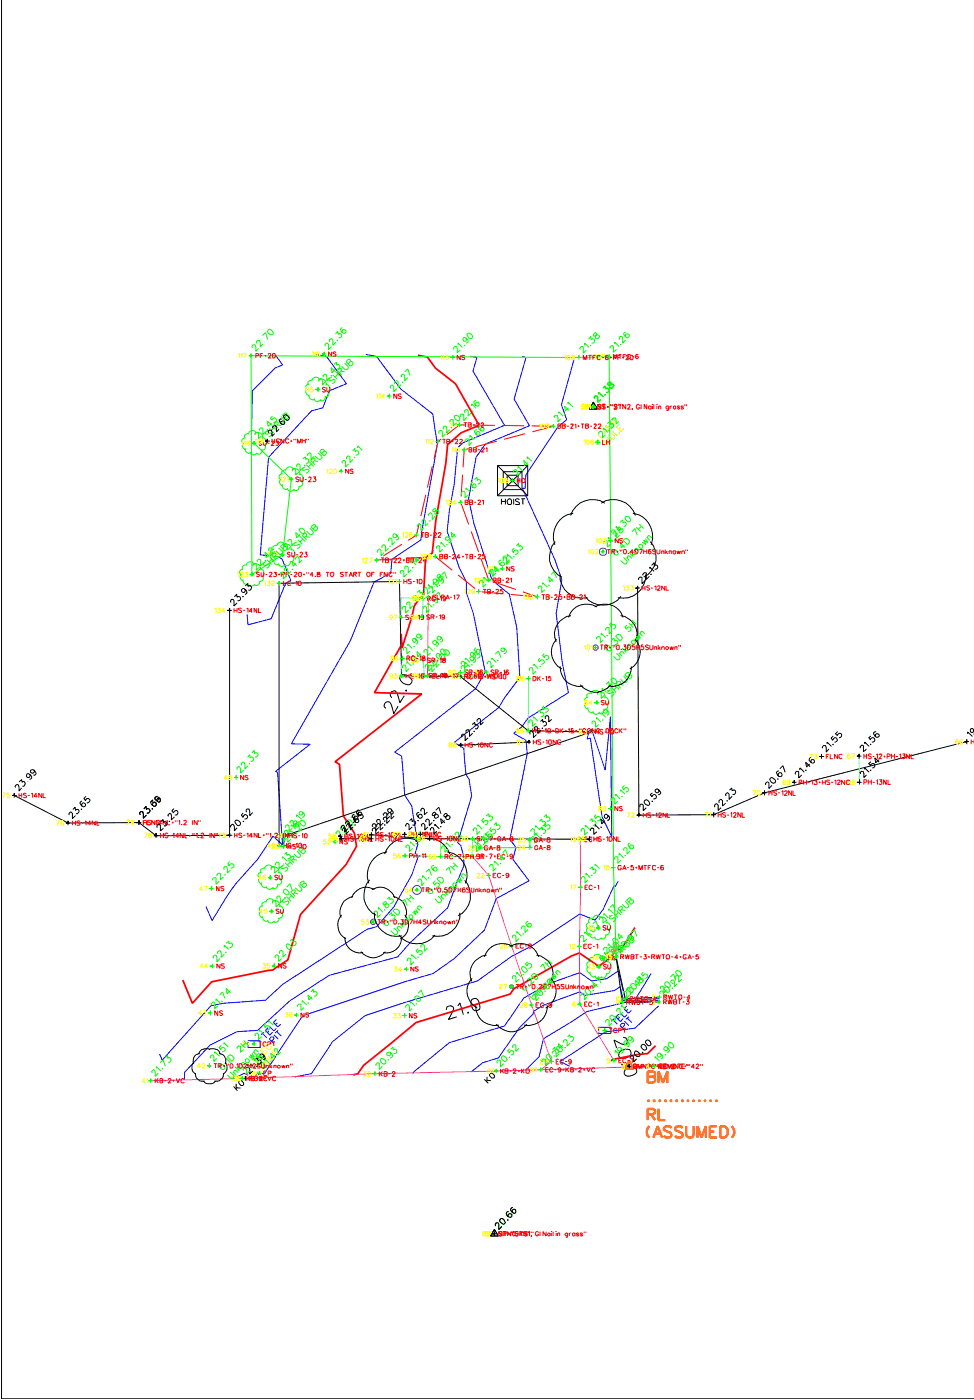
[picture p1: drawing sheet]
<svg xmlns="http://www.w3.org/2000/svg" width="188mm" height="271mm" viewBox="0 0 188 271" stroke-linecap="round" stroke-linejoin="round" font-family="sans-serif">
<g fill="none" stroke="#000" stroke-width=".19">
<path d="M.3 -.1v270.8h188.1M114.8 77.8l.7 1.4h-1.5zM51.9 83.7v-.2l.2-.3h.4l.1 .5v.7l.5-.5M52.2 85.4h-.9h.4v-.5v.9M52.8 82.9l-.1-.3 .3-.2h.3l.2 .4v.8l.5-.5M54.3 82.6h.1M54.5 81.1h-.4a.7 .7 0 0 0 .2 .8 .7 .7 0 0 0 .7 .2 .37 .37 0 0 0-.1-.5 .37 .37 0 0 0-.5 0 .37 .37 0 0 0 0 .5M55 80.4l.2-.1a.87 .87 0 0 1 .7 .7 .34 .34 0 0 1-.5 .3l-.6-.7zM96.2 90.1h5.9v5.8h-5.9zM96.2 90.1l5.9 5.8M97 96.5v1.1M97 97h.7"/>
<path d="M97.3 91.3h3.7v3.5h-3.7zM97.7 96.5v1.1M98.1 92h2.1v2h-2.1zM98.3 96.7l.4-.2 .2 .3-.1 .8h-.5a.62 .62 0 0 1 0-.9zM99.4 96.5v1.1M100.5 96.7l-.3-.2-.5 .2 .1 .3 .6 .2 .1 .2-.1 .2h-.7M100.8 96.5h.8M101.1 96.5v1.1M102.1 90.1l-5.9 5.8M110.9 99.3a4.5 4.5 0 0 0-3.6 6.1M116.3 97.4a4.4 4.4 0 0 1 6.6 2.4M117 97.4a4.4 4.4 0 0 0-6.6 2.4"/>
<path d="M122.4 99.3a4.5 4.5 0 0 1 3.5 6.1M44.4 118.1v43.5l-14.2 .1-3.3-2.5-13.7 .1-10.4-5.4M44.7 116.6l-.1-.3 .1-.3h.4l.2 .3v1l.5-.6M44.8 118.1h-.8h.4v-.4v.8M45.3 115.5l.5-.5v.6a.4 .4 0 0 1 .7 .1 .4 .4 0 0 1-.3 .6h-.3M46.9 115.4l.1 .1zM47.4 114.1a.39 .39 0 0 1-.3 .6 .39 .39 0 0 1-.4-.6l.2-.1a.63 .63 0 0 1 .7 .2 .63 .63 0 0 1 0 .7l-.2 .1M47.5 113.4l.4-.4 .1 .5 .3-.2 .3 .2v.3l-.1 .3h-.5M54 112.9l23.3-.4 .4 18.3 11.3 .1 13.2 10.5 12.1 .3-59.2 20-.3 2.1-.8-.1zM107.4 104.8a4.3 4.3 0 0 0 1.3 6.9M108.3 111.2a4.4 4.4 0 0 0 5.4 4.5M110.4 119.1a3.6 3.6 0 0 0-2.8 5.1"/>
<path d="M113.2 115.4a4.4 4.4 0 0 0 6.9 0M115 117.4a3.7 3.7 0 0 1 5.5 2.1M115.4 117.4a3.7 3.7 0 0 0-5.5 2.1M120 119.1a3.6 3.6 0 0 1 2.9 5.1M123.3 113.8l.3 43.9h14.4l9.9-4.3 39.1-9.9M123.6 112.2l-.1-.2 .2-.3 .5 .1v1.2l.6-.6M123.7 113.8h-.8h.4v-.4v.8M124.4 111.4l-.1-.2 .3-.4 .4 .1v1.2l.6-.6M124.8 111.2a4.4 4.4 0 0 1-5.3 4.5M125.7 110.1v-.4l.8 .9M125.8 104.8a4.3 4.3 0 0 1-1.3 6.9M125.9 111.1v.1z"/>
<path d="M126 109.4l.5-.5v.6a.4 .4 0 0 1 .7 .1 .4 .4 0 0 1-.3 .6h-.3M77 136.7l-.8 1.4-.5-1.6a.71 .71 0 0 0-.4-.6 .71 .71 0 0 0-.8 .1l-.2 .7 .3 .4M77.5 130.8a1.13 1.13 0 0 1 1.5 .1l.7 .8-.1 .4a1.13 1.13 0 0 1-1.7 .1l-.6-.8zM78.2 134.6l-.9 1.4-.5-2-.4-.3a.89 .89 0 0 0-.9 .8l.3 .5M78.4 133.6l.2-.1-.1 .3zM92.3 139.6l-.1-.2 .4-.4 .3 .2v1.1l.6-.6M104.5 139.6l.4-.4 .1 .6 .2-.2 .5 .3-.1 .5-.5 .1M105.5 139v-.3l.1-.2h.4l.1 .2v1l.6-.5M107.7 123.7a3.6 3.6 0 0 0 1 5.8M108.3 129a3.7 3.7 0 0 0 4.5 3.8M112.2 132.5a3.7 3.7 0 0 0 6 0M122.1 129a3.7 3.7 0 0 1-4.5 3.8"/>
<path d="M122.8 123.7a3.6 3.6 0 0 1-1 5.8M3 152.4a.39 .39 0 0 1 .1-.5 .39 .39 0 0 1 .5 0l.1 1.2 .5-.6M3.3 153.9h-1h.5v-.4v.9M3.7 151.3l.5-.4 .1 .5 .2-.2 .3 .2 .1 .3-.2 .4h-.3M5.4 151.2h.1M5.7 149.9v.5l-.2 .1-.4-.3 .1-.4a.7 .7 0 0 1 .9 .8l-.4 .2M6.6 149a.36 .36 0 0 1-.1 .6 .36 .36 0 0 1-.5-.2 .36 .36 0 0 1 .3-.5 .6 .6 0 0 1 .6 .5 .6 .6 0 0 1-.3 .6h-.1M13.4 157.7h-.1a.43 .43 0 0 1 .5-.5l.2 .2v1l.6-.6M13.6 159.3h-.9h.5v-.5v.9M14.1 156.6l.4-.4 .1 .6 .2-.2 .4 .1v.5l-.3 .3-.2-.1M15.7 156.6h.1zM15.9 155h-.1a.34 .34 0 0 0-.3 .5l.6 .6h.3l.1-.4-.1-.2-.4-.1-.2 .3 .1 .3"/>
<path d="M16.6 154.1l-.4 .4 .4 .5a.41 .41 0 0 1 .6-.4 .41 .41 0 0 1-.1 .7h-.3M27.1 157.7l-.1-.3 .1-.2 .1-.1h.4l.1 .4v.8l.6-.6M27.3 159.2h-.9h.5v-.4v.8M28.2 156.1l.1 .5a.39 .39 0 0 1 .6 0 .39 .39 0 0 1 0 .6l-.3 .2-.2-.1h.3a.44 .44 0 0 0 .3-.5 .44 .44 0 0 0-.4-.3l-.3 .1-.1-.5-.4 .5zM29.1 155.3l.4-.5 .1 .6a.39 .39 0 0 1 .5-.1 .39 .39 0 0 1 .1 .6l-.5 .2M29.4 156.5l.1 .1zM29.6 155l-.4 .2a.72 .72 0 0 0 .9 .8v-.1a.35 .35 0 0 0 0-.5 .35 .35 0 0 0-.5 0 .35 .35 0 0 0 0 .5M30.4 154.1l-.3 .2a.72 .72 0 0 0 .8 .8v-.1a.35 .35 0 0 0 0-.5 .35 .35 0 0 0-.5 0 .35 .35 0 0 0 0 .5M30.6 154.3a.36 .36 0 0 1-.1 .6 .36 .36 0 0 1-.5-.3 .36 .36 0 0 1 .4-.4l.5 .2 .1 .6-.1 .2h-.3M31.1 159l.4-.4 .1 .6a.39 .39 0 0 1 .6-.1 .39 .39 0 0 1 0 .6 .39 .39 0 0 1-.5 .1M32.6 158l-.1-.3 .3-.3 .3 .1v1.2l.6-.6M32.7 158.9l.1 .1z"/>
<path d="M33.7 156.5l-.5 .4 .4 .4 .1-.2 .4-.3 .3 .4-.2 .5h-.4M45.6 158.8a.63 .63 0 0 1 .7 .2 .63 .63 0 0 1 .1 .7l-.4 .1-.2-.2-.4-.6zM47 158.9l.1 .1zM47 157.3l-.3 .4 .3 .5 .2-.5h.3l.3 .2-.1 .5-.4 .1M47.7 157.2l-.1-.5 .2-.1h.3l.2 .4v.8l.6-.6M66.9 159.4h-.1a.43 .43 0 0 1 .5-.6l.2 .3v1l.6-.6M67.1 159.9l-.1-.2 .4-.3h.2l.2 .5v.7l.5-.6M68.4 159.1l.1 .1zM68.5 157.6a.34 .34 0 0 0-.3 .5l.6 .6 .2-.1 .2-.4-.1-.2-.4-.1-.2 .4v.2M68.6 159.6l.1 .1zM68.8 158.1a.44 .44 0 0 0-.4 .5l.3 .5 .3 .1a.39 .39 0 0 0 .4-.3 .39 .39 0 0 0-.3-.5l-.3 .1-.1 .6M69.4 156.8h-.3l-.1 .3v.2l.4 .4a.35 .35 0 0 0 .6 0 .35 .35 0 0 0-.3-.5 .35 .35 0 0 0-.4 .4l.1 .1"/>
<path d="M69.5 157.2l-.5 .4 .4 .4 .3-.4h.2l.3 .4-.1 .3-.3 .1-.1-.1M72.9 159.9v-.3l.4-.2 .2 .2v1l.6-.5M72.9 159.2v-.4l.1-.2h.4l.1 .2v1.1l.6-.6M74.2 158.7a.34 .34 0 0 1 .1-.5 .34 .34 0 0 1 .5 .1v1.1l.6-.6M74.2 157.8l-.1-.2 .4-.4 .3 .2v1.1l.6-.5M74.4 159.6l.1 .1zM74.4 158.8l.1 .1zM75.1 157.8a.34 .34 0 0 1 .1-.5 .34 .34 0 0 1 .4 .2v1l.6-.6M75.6 156.6l.1 .5-.2 .1-.5-.2 .1-.4 .3-.1 .2 .1 .4 .5a.36 .36 0 0 1-.1 .4 .36 .36 0 0 1-.3 .1M78.5 159.9l-.1-.2 .5-.3 .2 .2v1l.6-.6M79.2 158.8l.4-.4 .1 .6a.39 .39 0 0 1 .6 0 .39 .39 0 0 1 0 .5 .39 .39 0 0 1-.5 .1M80.8 158.8h.1z"/>
<path d="M81.1 157.2h-.2a.34 .34 0 0 0-.3 .5 .67 .67 0 0 0 1 .6 .41 .41 0 0 0 0-.6 .41 .41 0 0 0-.6 0 .41 .41 0 0 0 0 .6M81.5 157l-.1-.4 .3-.2 .4 .2v1.1l.6-.5M81.6 159.9l-.1-.3 .4-.2 .3 .2v1l.6-.6M82.4 159.1l-.1-.3 .5-.3 .2 .3v1l.6-.6M83.7 157.4v.4h.2l.4-.2 .3 .1 .2 .2-.1 .3-.5 .1-.2-.4 .3-.5-.3-.2zM83.9 158.8h.1M84.1 159.9v-.4l.9 .9M84.3 156.8l.6-.6 .4 1.3M85.2 159.9l.1 .1zM85.9 157.7l-.1 .1 .4 .3a.51 .51 0 0 1 .4-.2 .51 .51 0 0 1 .5 .3l-.1 .2-.3 .2-.4-.1a.45 .45 0 0 1 .2-.7v-.2l-.3-.2zM86 158.8l-.6 .6-.2-1 .9 .9M89.4 142.6l-.1-.3 .2-.2h.3l.2 .2v1.1l.6-.6"/>
<path d="M89.5 144.2h-.8h.4v-.4v.8M90.2 141.7l-.1-.3 .2-.2h.3l.2 .3v1l.6-.6M91.3 140.2l.5-.4 .1 .6 .1-.2a.41 .41 0 0 1 .5 .5 .41 .41 0 0 1-.6 .3M91.7 141.5v.1zM102.3 143.6l-13.2 .6M102.6 142.1l-.1-.4 .2-.2h.3l.2 .4v.9l.6-.6M102.7 143.6h-.8h.4v-.4v.8M103.4 141.2l-.1-.4 .2-.2h.3l.2 .5v.8l.6-.6M104.9 140.9v.1zM115 159.9l.1-.3 .9 .9M117 158.8l-.6 .6-.2-.9 .9 .9M117.5 157.7v.5l-.2 .1-.4-.2 .1-.4a.63 .63 0 0 1 .7 .3 .63 .63 0 0 1-.1 .8l-.1-.1"/>
<path d="M123.8 156.2l-.1-.4 .2-.2h.3l.2 .3v1l.6-.6M124 157.7h-.9h.5v-.4v.9M124.8 154.9a.63 .63 0 0 1 .7 .2 .63 .63 0 0 1 0 .7 .63 .63 0 0 1-.7-.2 .63 .63 0 0 1 0-.7zM126.1 155l.1 .1zM126.2 153.4l-.4 .4 .3 .4 .3-.4h.3l.3 .4-.1 .3-.5 .1M127.4 152.8l.1 .3-.3 .3-.4-.1-.1-.4 .2-.1 .2-.1 .3 .1a.58 .58 0 0 1 .2 .9l-.3 .1M138.3 156.1l-.1-.3 .4-.3 .3 .3v1l.6-.5M138.5 157.7h-.9h.4v-.5v1M139.1 155.3v-.3l.4-.3 .2 .3v1l.6-.5M140.4 154v-.4l.4-.2 .2 .3v1l.6-.6M140.6 155h.1zM141.1 152.9l.4-.4 .1 .5 .3-.2 .3 .2 .1 .3-.2 .4h-.4"/>
<path d="M148.1 151.9l-.1-.2 .4-.4 .3 .2v1.1l.6-.6M148.3 153.4h-.9h.5v-.4v.9M149.1 150.6a.63 .63 0 0 1 .7 .1 .63 .63 0 0 1 0 .8 .64 .64 0 0 1-.7-.2 .64 .64 0 0 1 0-.7zM150.4 150.7l.1 .1zM150.7 149.2h-.2a.34 .34 0 0 0-.3 .5l.4 .5 .2 .1a.41 .41 0 0 0 .5-.4 .41 .41 0 0 0-.5-.4 .41 .41 0 0 0-.3 .5l.1 .2M150.8 148.8l.6-.6 .4 1.3M153.9 149.9v-.4l.2-.2h.3l.1 1.3 .6-.6M154.1 151.4h-.9h.4v-.4v.8M154.6 149l.1-.4 .9 .9M155.8 149l.1 .1zM156.6 147.8l-.6 .6-.2-.9 .9 .9M156.9 146.7h-.2l-.2 .2v.3l.4 .4a.35 .35 0 0 0 .6-.1 .35 .35 0 0 0-.3-.5 .35 .35 0 0 0-.4 .4l.1 .2"/>
<path d="M159.1 144.8l-.1-.2 .3-.3 .4 .1 .1 1.2 .5-.6M159.4 146.4h-.9h.4v-.4v.8M159.9 143.9l.1-.3 .8 .9M161.1 144l.1 .1zM161.2 142.4l-.5 .4 .4 .5 .3-.5h.2l.3 .4-.1 .3-.4 .1M162 141.6l-.4 .4 .3 .3 .1-.1a.45 .45 0 0 1 .8-.1l-.1 .5-.4 .2M166.4 144.8l-.1-.3 .5-.3 .2 .2v1.1l.6-.5M166.4 149.8l-.1-.3 .3-.2h.3l.2 .4v.8l.5-.5M166.6 146.3h-.9h.5v-.4v.9M166.7 151.4h-1h.5v-.5v.9M167.2 143.9l.1-.3 .8 .9M167.3 148.9v-.3l.8 .9"/>
<path d="M168.4 149v.1zM168.4 144v.1zM168.4 142.4l-.4 .4 .4 .4a.43 .43 0 0 1 .4-.4 .43 .43 0 0 1 .4 .3 .43 .43 0 0 1-.3 .5h-.3M168.4 147.4l-.4 .4 .4 .4v-.3l.4-.1a.43 .43 0 0 1 .4 .4 .43 .43 0 0 1-.5 .4M169.5 141.7a.34 .34 0 0 0-.5 .2l.2 .5a.44 .44 0 0 0 .5 .3 .44 .44 0 0 0 .4-.4 .39 .39 0 0 0-.6-.3 .39 .39 0 0 0-.1 .6M170.1 147l-.7 .6-.2-.9 .9 .8M187.2 142v-.3l.9 .8M187.4 143.5h-.8h.4v-.4v.9M188.3 141.2v.1a.35 .35 0 0 1-.4 .4 .35 .35 0 0 1-.2-.5v-.1a.44 .44 0 0 1 .7 .2M188.4 142l-.1 .1M30.4 160.1v-.3l.4-.3 .2 .3v1l.6-.5M30.6 161.7h-.8h.4v-.5v1"/>
<path d="M44.7 160.1l-.1-.2 .3-.4 .3 .1 .1 .4v.8l.5-.6M44.9 161.6h-.9h.4v-.4v.9M65.8 161.8l.2 .5h5.8v-.7l11.3 .7 30.9 .1M66.1 160.3l-.1-.1a.43 .43 0 0 1 .4-.5l.3 .2v1.1l.6-.6M66.1 177.1a3.1 3.1 0 0 0 .8 4.6M66.3 161.8h-.9h.4v-.4v.8M66.3 160.8l-.1-.3 .3-.3 .3 .1 .1 .4v.8l.5-.6M66.5 162.3h-.9h.4v-.4v.9M68.3 173.5a3 3 0 0 0-2.3 4.1M71.5 170.3a4.3 4.3 0 0 0 1.3 6.8M71.9 172.1a2.98 2.98 0 0 1 4.4 1.7M72.1 160.8l-.1-.3 .4-.3 .3 .3v1l.6-.5"/>
<path d="M72.1 160l-.1-.4 .2-.2h.3l.2 .3v1l.6-.6M72.3 162.3h-.9h.4v-.4v.9M72.3 161.6h-.9h.4v-.5v.9M72.4 176.6a4.4 4.4 0 0 0 5.4 4.5M72.4 172.1a2.98 2.98 0 0 0-4.4 1.7M74.9 164.9a4.5 4.5 0 0 0-3.6 6.1M76.1 173.5a3 3 0 0 1 2.3 4.1M78.3 177.1a3.1 3.1 0 0 1-.9 4.6M78.7 161.5h-.8h.4v-.4v.9M80.4 162.9a4.4 4.4 0 0 1 6.6 2.4M81 162.9a4.4 4.4 0 0 0-6.6 2.4M81.7 161.5h-.8h.4v-.4v.8"/>
<path d="M83.3 160.7l-.1-.2 .3-.4 .4 .2v1.1l.6-.5M83.5 162.3h-.9h.5v-.5v.9M86.5 164.9a4.5 4.5 0 0 1 3.5 6.1M88.9 176.6a4.4 4.4 0 0 1-5.3 4.5M89.9 170.4a4.3 4.3 0 0 1-1.3 6.8M114.3 160.8l-.1-.3 .2-.2h.4l.1 1.2 .5-.5M114.4 162.4h-.8h.4v-.5v.9M116.2 160l.1 .1zM66.7 181.4a2.95 2.95 0 0 0 3.5 2.9M69.8 184.2a2.96 2.96 0 0 0 4.7 0M77.2 180.9a4.4 4.4 0 0 0 6.9 0M77.7 181.4a2.95 2.95 0 0 1-3.6 2.9"/>
<path d="M86.3 195.4a.76 .76 0 0 1 .5-.7 .76 .76 0 0 1 .9 .2v.5l-1 1.9 1.6-.5M88.5 194.7l.4-.6 .7 2.3M90.6 195.8v.3zM91.2 193.5a.81 .81 0 0 1 1.2 0 2.55 2.55 0 0 1 .4 1.8 .92 .92 0 0 1-1.3 0 2.1 2.1 0 0 1-.3-1.8zM91.3 189.3a3.6 3.6 0 0 0 1 5.8M92 194.6a3.7 3.7 0 0 0 4.5 3.8M94.1 184.8a3.6 3.6 0 0 0-2.9 5.1M96 198.2a3.7 3.7 0 0 0 5.9 0M98.7 183.1a3.7 3.7 0 0 1 5.5 2.1M99.2 183.1a3.7 3.7 0 0 0-5.5 2.1M103.8 184.8a3.6 3.6 0 0 1 2.8 5.1M105.9 194.6a3.7 3.7 0 0 1-4.5 3.8"/>
<path d="M106.6 189.3a3.6 3.6 0 0 1-1.1 5.8M127.6 193l-6.7 .3-1.7-8.1 1.2 8.8 7.1-.1M37.5 205.6a1.48 1.48 0 0 0 .4 2.3M37.8 207.7a1.39 1.39 0 0 0 1.8 1.5M38.7 203.9a1.4 1.4 0 0 0-1.2 2M39.3 209.2a1.56 1.56 0 0 0 2.4 0M40.4 203.1a1.44 1.44 0 0 1 2.2 .9M40.6 203.1a1.44 1.44 0 0 0-2.2 .9M42.4 203.9a1.4 1.4 0 0 1 1.2 2M43.2 207.7a1.39 1.39 0 0 1-1.8 1.5M43.6 205.6a1.48 1.48 0 0 1-.5 2.3M45.2 210.2l.7 .9"/>
<path d="M45.7 210.5l.8 .1M45.7 209.7v1M46.3 209.2l.2-.1 .6 .5v.3l-.2 .2h-.3l-.3-.4-.1-.4zM47.7 207.2l-.1-.4 .2-.2h.3l.2 .3v1l.6-.6M47.9 208.7h-.9h.5v-.4v.8M48.5 206.3v-.4l.9 .9M49.3 205.2l.4-.5 .1 .5a.4 .4 0 0 1 .7 .1 .4 .4 0 0 1-.3 .6h-.3M49.7 206.3v.1zM50.9 204.1v.6h-.3l-.4-.3 .1-.3a.7 .7 0 0 1 .8 .2 .7 .7 0 0 1 .1 .7l-.4 .1M93.7 208.9l.7 .7M94.2 208.4v.9M94.2 209.1h.8"/>
<path d="M94.8 207.8l.4-.1 .4 .4v.4l-.1 .1h-.4l-.4-.4zM119.9 203.5a2.55 2.55 0 0 1 1.9-.4 .9 .9 0 0 1 0 1.3 2.1 2.1 0 0 1-1.9 .3l-.2-.3v-.6zM120.3 205.9l.1 .1v.1zM120.5 200.8a.75 .75 0 0 1 .8 .5 .75 .75 0 0 1-.4 .9l-.7-.2-1.5-.7 .6 1.5M121.1 206.9l1-.3h.7l.3 .5v.4a1.75 1.75 0 0 1-2.3 .4v-.6zM122 204.8l-.1-.3 .4-.3a1.34 1.34 0 0 1 .3 1.3l.5-.6M122.1 206.3h-.8h.4v-.4v.9M122.8 203.5h.4l.5 .5a.34 .34 0 0 1-.2 .5l-.5-.2a.6 .6 0 0 1-.2-.8zM124.2 202.2a.63 .63 0 0 1 .7 .2 .63 .63 0 0 1 0 .7 .63 .63 0 0 1-.7-.2 .63 .63 0 0 1 0-.7zM124.2 203.6l.1 .1zM125 201.4a.63 .63 0 0 1 .7 .1 .63 .63 0 0 1 .1 .8 .63 .63 0 0 1-.7-.2 .63 .63 0 0 1-.1-.7zM95.6 237.9l.8 1.3h-1.5z"/>
<path d="M95.9 237.3l-.1-.5 .2-.1h.3l.2 .2v1l.6-.6M96.1 238.8h-.9h.4v-.4v.8M96.8 235.9l.2-.1a.89 .89 0 0 1 .7 .9l-.1 .1a.63 .63 0 0 1-.7-.2 .63 .63 0 0 1-.1-.7zM98.2 236.1h.1zM98.3 234.5h-.2a.67 .67 0 0 0 .5 1.1l.3-.1 .1-.4a.39 .39 0 0 0-.5-.2 .39 .39 0 0 0-.2 .6M99.2 233.7a.44 .44 0 0 0-.4 .5l.6 .6a.39 .39 0 0 0 .4-.3 .39 .39 0 0 0-.3-.5l-.3 .1-.1 .5"/>
</g>
<path d="M80.8 68.8l1.9 .3 1.5 2.1 3.9 3.1 4.6 8-3.5 1.4-2.6 2.3-.4 3.6-1.9 11.2-.7 6.2-1.2 .8-.5 7.4-.6 .3-1.2 1.8-.5 2.2-1.8 5.9-.2-2.6-.1 2.3-5.1 8.9 9.2 .3-16.8 13.1 .9 .5 .7 10 2.1 3.3 .5 2.6-2.1 3.5-8.8 9.7-2.4 8.8-2.9 1.9-11.9 2.3-3.7 4.2-1.9-4.5M122.8 179.5l-2.7 4.3-.9-.2-1 1.7-2.3 1.7-3.8-2.6-1.6 .6-11.1 6.4-.7 1-18.2 5.5-10.2 8.3-1.1 1.6-.7 .2v.1M126.8 202.4l-1.5 1.5-1.9 .2-4.7 .9-.5 .2 .1 .1" fill="none" stroke="#f00" stroke-width=".34"/>
<g fill="none" stroke="#00f" stroke-width=".19">
<path d="M52.7 68.8h.7l1.3 1.8-1.5 .6-4.4 4.4-.2 8.2M61 68.6l2.1 .3 3.9 5.4-3.3 1.3-1.3 3.3-2.2 .6-8.3 9-1.6 18.9 3.7 .4 .6 .4 1.7 4.2-1.1 .5-2.7 6.8-4.5 1.2-.2-2M70.7 68.6l2.2 .4 4.6 6.3 6.2 4.8 .8 5.1-.1 .3 .2 .4-3 16.9-.2 1.7-5.6 3.7-.2 2.7-3.3 1.7-4.5 11.4-11.5 19.9 3.7 .1-6.7 5.3 .3 .2 .1 .5 1 13.5-1.9-1.7-2.9 4.4-4.4 4.9-1.4 2.1-3.1 5-1.2-2.8M90.9 68.9l1.3 .3-.7 2.6 6.1 10.5-8.1 3.4-1 .9-.7 7.1-.9 5.1-.4 4 2.3 6.9 1.4 2.9v2.1l1.4 4.1 2.3 11.3-1.9 3.2-15.7 12.3 1.4 .7 .6 7.6 1.3 2.1 1.2 7.4-.5 1.7 .6 .6-1.3 3.6-3.4 6.2-3.3 3.8-1.9 .5-16.3 10.7-3.3 3.1-8.2 .6-2.4 .5-9.4 10.5-.5-1.2M101 69l.7 .2-2.3 8 3 5.2-8.5 3.6-1.8 2.5-1.5 8 1.1 4.8 3.3 10.6 .7 .8 2.8 2.3 1.4 6.4 .6 9.7-2.9 4-1.1 1.8-8.7 6.8 1.9 1.1 .4 5.1 .6 .9 .5 3.2-2.7 9.1 .6 .5 .6 2.2v1.8l-3.1 8.1-7.3 6.8-2.4 2.7-13.2 3.5-7.6 4.9-6.3 5.8-4 .3-5.2 2.6-4.9 5.2v1.5M111.1 69.2l-2.5 9.1 1 2.9-1.8 1.5-6.1 9.2-.1 2.6h-.6l6.3 13.8 1.4 3.9-1.1 6.5 1.2 9.6 1.1 5.7-7.7 5-1.2 1.6-1.6 1.3 2.3 1.4 .3 2.5-3.4 16.7 1.2 1.5-.6 2.3 3.1 4.1-6.3 3.5-2.3 6.1-5.9 5.5-4 2.9-5.3 1.5-19.5 6.5-.8 .6-7 10.7-2.8 .6-1.2-.6-1.3 .7v.3M113.7 141.7l.7-.5 2.7 7.8 1-10.3 .2 23.3-1.8-3.9-2.3-15.3-.6 .2 .1-.8zM119.6 170.5l-.6 1h-.3l-2.1 4.5-1.5 2.1-3-1.2-9.3 6.2-3.9 2-6.6 4.7-13.9 4.2-7.7 2.5-6.4 5.1-4.1 6.2-3.1 .6 .1 .1M50.8 200l.8 .8M51 199.7l-.5 .6M51.9 198.9l-.5 .5 .8 .9 .5-.6M52 199.5l-.3 .3"/>
<path d="M52.1 198.6l.9 .9 .5-.5M53.5 197.3l-.6 .6 .8 .8 .6-.5M53.6 199.7l.8 .8M53.6 198l-.3 .2M53.8 199.4l-.6 .5M115.8 198.8h2.4v1.2h-2.4zM118.6 197.4l.8 .8M118.8 197.1l-.6 .5M119.7 196.3l-.6 .5 .9 .9 .5-.6M119.8 196.9l-.3 .3M119.9 196l.9 .9 .5-.5M120.4 198.9l.4-.5v-.3l-.2-.1h-.3l-.4 .5 .9 .8"/>
<path d="M120.8 197.6l.8 .9M121.2 194.7l-.5 .6 .8 .8 .6-.6M121.3 197l.9 .9M121.5 195.3l-.4 .3M121.6 196.8l-.6 .5M125.9 188.4l-2.9 4.8-2.1 .2-1.3-5.5-2.3 1.5-2.9 .4-2.3-1.6-5.9 2.1-4.9 2.8-3.7 5.5-10.7 3.2-7.1 5.8 .1 .2M127.4 194.7l-4.6 4.3-5.7 .7-8.8 5.7 1.9 .9M127.5 193.6l-6.9 .4-7.1 1.8-3.1 2-5.3 3.2-.8 3.5-2.7 2.6M127.6 193.1l-4.1 .5h-2.9l-.7-2.7-1.1 .8-5.7 .9-1-.6-6.9 2.5-1.9 1.2-.2 .6-2.6 2.6-4.1 5.8-3.1 1-2.1 1.7h.1M48 201.4h2.3v1.3h-2.3zM52.5 201.5l.5-.5v-.2l-.2-.1h-.3l-.4 .4 .9 .8M53 200.3l.8 .8"/>
</g>
<path d="M82.8 115.6l-.1 15.2M91.3 165.7l3.2 3.7 4.4 13.7 7.7 22.3-2 1.6M112.2 162.5l.1 9.2-.2 11.4v11.2l6.6 10.9M126.5 206.3l-30.5 1-23.5 .5-25.6 .9-17.7 .4" fill="none" stroke="#f0f" stroke-width=".19"/>
<g fill="none" stroke="#0f0" stroke-width=".19">
<path d="M48.8 67.3v-.4l.2-.2h.3l.2 .5v.8l.5-.6M49 68.8h-.9h.5v-.4v.9M49.7 66.5v-.4l.1-.2h.4l.1 .4v.9l.5-.6M50.8 65l.6-.6 .4 1.3M51.2 66.1h.1M51.9 63.8a.76 .76 0 0 1 .9 .9 .7 .7 0 0 1-.7-.1 .7 .7 0 0 1-.2-.7zM59.4 75.4a.68 .68 0 0 0-.2 .7 .68 .68 0 0 0 .6 .5M59.8 74.4l-.5 .1a.59 .59 0 0 0 .2 1M59.8 76.4l-.1 .2a.72 .72 0 0 0 1.1 .6M60.4 73.6h-.3l-.5 .3v.5M60.7 77.1a.73 .73 0 0 0 .7 .6 .73 .73 0 0 0 .7-.4M61.3 75.2h.4v.3h-.4z"/>
<path d="M61.6 73.6l.6-.3a.93 .93 0 0 1 .8 1.3M61.7 73.8l-.1-.2 .3-.3h.3l.2 .5v.7l.5-.6M61.8 73.5a.79 .79 0 0 0-.8-.5 .79 .79 0 0 0-.7 .7M61.9 75.4h-.9h.5v-.5v1M62.5 73l-.1-.3 .4-.3 .2 .1 .2 .4v.8l.5-.6M62.9 76.7a.68 .68 0 0 1-.3 .8 .68 .68 0 0 1-.8-.1M62.9 67v-.1a.43 .43 0 0 1 .4-.5l.2 .2v1.1l.6-.6M63 74.4l.6 .3 .2 .5-.4 .6M63.1 68.5h-.8h.4v-.4v.8M63.4 75.6a.68 .68 0 0 1 .2 .9 .68 .68 0 0 1-.8 .3M63.8 66.1h-.1a.43 .43 0 0 1 .4-.6l.3 .3v1l.6-.6M64.1 72.7h.1"/>
<path d="M64.2 73l-.3 .1-.3 .3 .1 .3 .8-.3 .3 .2-.1 .3-.5 .3M64.4 72.6l.8 .8M64.6 70.5l.5-.4 .1 .6v-.2a.43 .43 0 0 1 .6 .4 .43 .43 0 0 1-.5 .5l-.1-.1M64.8 71.5l-.6 .7-.1-1.1 .8 .9M64.9 64.6l.4-.5 .1 .6a.4 .4 0 0 1 .7 .1 .4 .4 0 0 1-.4 .6h-.2M65 72l.8 .8M65.2 65.8l.1 .1zM65.3 72.4l-.5 .6M65.7 72.2l.4-.6-.1-.3-.4 .1-.4 .3 .9 .9M65.9 71.8l.8 .2M66.3 63.4h-.1a.34 .34 0 0 0-.3 .5l.6 .6h.3l.1-.4-.1-.2-.4-.1-.2 .3 .1 .3M66.7 70.3l.6 .6v.5l-.5 .2-.7-.7"/>
<path d="M67.7 70l.1-.3-.3-.2-.2 .1-.4 .4 .9 .9 .4-.4 .1-.2-.4-.4-.2 .1-.3 .5M75.6 75.1l-.1-.3 .4-.3 .3 .3v1l.6-.6M75.7 76.6h-.8h.4v-.4v.9M76.4 74.3l-.1-.4 .5-.2 .2 .2v1l.6-.5M77.7 73v-.4l.3-.2 .3 .3v1l.6-.6M77.9 73.9v.1zM78.3 72l.6-.6 .4 1.3M87.8 67.6v-.4l.1-.1h.4l.1 .4v.8l.6-.6M88 69.2h-.8h.4v-.4v.8M88.6 66.7v-.3l.9 .8M89.8 66.8l.1 .1zM90 79.9l-.1-.5 .3-.1h.3l.1 1.2 .5-.6"/>
<path d="M90.1 65.5a.35 .35 0 0 1 0 .5 .35 .35 0 0 1-.5 0 .35 .35 0 0 1 0-.5v-.1a.7 .7 0 0 1 .9 .8l-.4 .2M90.5 64.5a.63 .63 0 0 1 .7 .2 .63 .63 0 0 1 0 .8h-.1a.89 .89 0 0 1-.7-.9zM91.1 78.6l.1-.4 .9 .8M91.4 79.5l.1 .1zM92.1 77.5l-.3 .1a.63 .63 0 0 0 .1 .7 .63 .63 0 0 0 .7 .2l.1-.3-.3-.4-.3 .1v.6M109.9 78.2v-.4l.9 1M109.9 78.9l-.6 .6-.1-.9 .8 .8M112.2 67.7v-.5l.2-.1h.3l.1 1.2 .6-.6M112.4 69.2h-.9h.5v-.4v.8M113 66.8l.1-.4 .8 .8M113.8 65.6l.5-.5v.6a.4 .4 0 0 1 .7 .1 .4 .4 0 0 1-.3 .6h-.3M114.2 66.8l.1 .1z"/>
<path d="M114.9 64.6l-.1 .4a.45 .45 0 0 0 .6-.2l.4 .1 .2 .2a.6 .6 0 0 1-.7 .4l-.1-.5 .2-.5-.3-.1zM115 77.1l-.1-.3 .4-.2 .3 .2v1l.6-.5M115.2 78.8h-.9h.5v-.6v1M115.8 76.3v-.3l.9 .8M116.6 75.1l.5-.4v.6a.4 .4 0 0 1 .7 .1 .4 .4 0 0 1-.3 .6h-.3M117 76.4l.1 .1zM117.6 74.2l-.1 .2 .2 .2 .5-.2h.4l.1 .2-.4 .5h-.2l-.2-.4a.55 .55 0 0 0 .2-.8zM118.1 67.4l-.1-.2 .2-.3h.4l.1 1.3 .6-.6M118.2 69h-.8h.4v-.4v.8M118.8 66.6l.1-.4 .9 .9M119.8 65.7v-.4l.1-.2h.4l.1 .3v1l.6-.6M120 66.6l.1 .1z"/>
<path d="M121 64.3h-.1a.34 .34 0 0 0-.2 .5l.5 .6a.41 .41 0 0 0 .5-.3 .41 .41 0 0 0-.3-.5 .41 .41 0 0 0-.5 .4l.1 .2M47.1 85.8a.68 .68 0 0 0-.2 .7 .68 .68 0 0 0 .6 .5M47.5 86.7l-.1 .3a.72 .72 0 0 0 1.1 .6M47.5 84.8l-.6 .2a.59 .59 0 0 0 .2 .9M48.1 83.9h-.3l-.5 .4 .1 .5M48.4 87.5a.73 .73 0 0 0 .6 .5 .73 .73 0 0 0 .7-.4M49 85.6h.3v.4h-.3zM49.1 85.8l7.2 6.9-1.6 14.7-6 3.8-.1-42.4 63.4 .4 5.8-.2 .9 98.9 .5 17.3M49.3 83.9l.6-.2a.93 .93 0 0 1 .9 1.2M49.4 84.2l-.1-.3 .3-.2h.4v1.2l.6-.6M49.6 83.8a.79 .79 0 0 0-.9-.5 .79 .79 0 0 0-.7 .7M49.6 85.8h-.9h.4v-.4v.8"/>
<path d="M50.2 83.3v-.2l.2-.3 .4 .1v1.2l.6-.6M50.7 87.1a.68 .68 0 0 1-.3 .7 .68 .68 0 0 1-.8-.1M50.8 84.7l.6 .3 .1 .5-.4 .6M51.1 86a.68 .68 0 0 1 .2 .8 .68 .68 0 0 1-.8 .3M51.7 83.1l.1 .1zM51.9 83.3l-.3 .1-.2 .3v.3h.4l.4-.3 .3 .2v.4l-.6 .2M52.1 82.9l.9 .9M52.5 81.9l-.6 .6-.2-1 .9 .8M52.6 82.4l1 .8M52.7 80.5l-.4 .5 .3 .3 .3-.4h.3l.3 .4-.1 .3-.5 .1M53 82.7l-.5 .6M53.3 82.5l.5-.5-.2-.4-.3 .1-.3 .4 .8 .8"/>
<path d="M53.6 82.2l.8 .2M54.4 80.6l.6 .7v.4l-.4 .2-.8-.7M54.7 93.7l-.1 .3a.72 .72 0 0 0 1.1 .6M54.7 91.7l-.6 .2a.59 .59 0 0 0 .2 .9 .68 .68 0 0 0-.2 .7 .68 .68 0 0 0 .6 .5M55.3 90.9h-.3l-.5 .4 .1 .5M55.4 80.4v-.5l-.4 .1-.3 .4 .8 .8 .3-.3 .1-.4-.1-.1h-.4l-.3 .4M55.6 94.5a.73 .73 0 0 0 .6 .6 .73 .73 0 0 0 .7-.4M56.2 92.6h.3v.3h-.3zM56.5 90.9l.6-.2a.93 .93 0 0 1 .9 1.3M56.6 91.2l-.1-.3 .4-.3 .3 .3v1l.6-.5M56.8 90.9a.79 .79 0 0 0-.9-.5 .79 .79 0 0 0-.7 .6M56.8 92.7h-.9h.4v-.4v.9"/>
<path d="M57.4 90.4v-.4l.4-.2 .2 .2v1l.6-.5M57.9 91.7l.6 .3 .1 .6-.4 .5M57.9 94.1a.68 .68 0 0 1-.3 .7 .68 .68 0 0 1-.8 0M58.3 93a.68 .68 0 0 1 .2 .8 .68 .68 0 0 1-.8 .4M58.5 88.8l.6-.4v.5a.36 .36 0 0 1 .6 0 .36 .36 0 0 1-.1 .5l-.2 .3-.2-.1M58.9 90l.1 .1zM59.1 90.4l-.5 .2v.4l.8-.2 .3 .1-.1 .4-.5 .2M59.2 89.9l.9 .9M59.6 88.2a.36 .36 0 0 1 0-.5 .36 .36 0 0 1 .6 .1v1.1l.5-.6M59.8 89.3l.9 1M60.2 89.8l-.6 .6M60.5 89.5l.4-.4v-.4h-.4l-.4 .4 .8 .8"/>
<path d="M60.8 89.2l.7 .1M61.5 87.6l.7 .6v.5l-.4 .2-.9-.7M62.6 87.4l.1-.3-.2-.1h-.3l-.4 .4 .9 .8 .3-.3 .1-.4-.2-.2-.7 .5M66.3 89.7l-.1-.1a.43 .43 0 0 1 .4-.5l.2 .2v1.1l.6-.6M66.4 91.2h-.8h.4v-.4v.8M67.1 88.8l-.1-.1a.43 .43 0 0 1 .4-.5l.3 .3v1l.6-.6M68.2 87.3l.4-.5 .1 .6a.4 .4 0 0 1 .7 .1 .4 .4 0 0 1-.4 .6h-.2M68.5 88.5l.1 .1zM69.1 86.7l.1-.4 .9 .8M82.9 99.8l-.1-.2 .4-.4 .2 .1 .2 .5v.7l.5-.6M83.8 98.7l-.1 .2a.78 .78 0 0 0 .9-.2 .43 .43 0 0 1 .2 .7 .43 .43 0 0 1-.7 0v-.3l.3-.4-.2-.3zM85 83.9l-.1-.4 .1-.2h.4l.2 .3v1l.5-.6"/>
<path d="M85.1 85.4h-.8h.4v-.4v.9M85.8 83.1l-.1-.5 .2-.1h.3l.2 .2v1l.6-.5M87.1 81.7l-.1-.2 .3-.4 .4 .3v1l.6-.5M87.2 82.7l.1 .1zM87.9 80.4h.1a.62 .62 0 0 1 .7 .2 .62 .62 0 0 1 .1 .8l-.2 .1-.5-.4-.3-.5zM89.1 80.7l-.1-.4 .4-.2 .2 .1 .1 1.2 .6-.6M89.3 82.2h-.9h.5v-.4v.8M89.4 95.7l-.1-.4 .2-.2h.3l.2 .2v1.1l.6-.6M89.5 97.2h-.8h.4v-.4v.8M90 85.5v-.4l.2-.2h.4l.1 .5v.8l.5-.6M90.1 94.8v-.4l.9 .9M90.3 87.1h-.9h.4v-.5v.9"/>
<path d="M90.8 84.7l.1-.4 .8 .8M91.3 94.8l.1 .1zM91.5 93.3l-.3 .1a.63 .63 0 0 0 .1 .7 .63 .63 0 0 0 .7 .2l.1-.3-.3-.3h-.3v.6M91.7 92.8l.5-.4 .1 .6 .1-.2 .5 .2-.1 .6h-.4M92 84.7l.1 .1zM92.2 83.2h-.1a.34 .34 0 0 0-.3 .5l.5 .6 .5-.1v-.5l-.4-.2-.2 .2v.5M93 82.4h-.2l-.2 .3a.69 .69 0 0 0 .9 .6l.1-.3a.35 .35 0 0 0-.5-.2 .35 .35 0 0 0-.1 .5M99.4 91.5l-.1-.3 .3-.3h.3l.1 .5v.7l.5-.6M99.6 93h-.9h.4v-.4v.8M100.1 90.6l.1-.3 .8 .8M101.3 90.7h.1M102 88.8v-.4l.8 .9"/>
<path d="M102.1 89.5l-.6 .6-.2-1 .9 .9M107.2 80.9l-.1-.3 .3-.2h.4l.1 1.2 .5-.6M107.5 82.5h-.9h.5v-.4v.8M108.1 80v-.3l.8 .8M109.2 80.1l.1 .1zM115.9 84l-.1-.3 .3-.3 .4 .2v1.1l.6-.5M116.1 85.6h-.9h.4v-.5v.9M116.6 83.2l.1-.4 .9 .9M117.5 82l.5-.5 .1 .6 .1-.1a.43 .43 0 0 1 .5 .4 .43 .43 0 0 1-.5 .4M117.8 83.2l.1 .1zM118.5 81.4l-.1-.3 .3-.2h.3l.2 .4v.8l.5-.6M46.7 111.2a.68 .68 0 0 0-.2 .7 .68 .68 0 0 0 .6 .5"/>
<path d="M47 112.1l-.1 .3a.72 .72 0 0 0 1.1 .6M47 110.2l-.5 .2a.59 .59 0 0 0 .2 .9M47.7 109.3h-.3l-.5 .4v.5M48 112.9a.73 .73 0 0 0 .6 .5 .73 .73 0 0 0 .7-.4M48.6 111h.3v.4h-.3zM48.9 109.3l.6-.2a.93 .93 0 0 1 .8 1.2M49 109.6l-.1-.3 .2-.2h.4l.1 1.2 .6-.6M49.1 109.2a.79 .79 0 0 0-.8-.5 .79 .79 0 0 0-.7 .7M49.1 111.2h-.8h.4v-.4v.8M49.8 108.7l-.1-.2 .3-.3h.3l.1 1.3 .6-.6M50.2 112.5a.68 .68 0 0 1-.3 .7 .68 .68 0 0 1-.8-.1M50.3 110.1a.8 .8 0 0 1 .7 1.1l-.3 .3"/>
<path d="M50.7 111.4a.68 .68 0 0 1 .2 .8 .68 .68 0 0 1-.8 .3M51.3 108.5l.1 .1zM51.5 108.7l-.3 .1-.3 .3 .1 .3h.4l.4-.3 .3 .2-.1 .4-.5 .2M51.6 108.3l.9 .9M52 106.6l-.1-.4 .2-.2h.4l.1 .3v1l.6-.6M52.1 107.3l-.7 .6-.1-1 .8 .8M52.2 107.8l.8 .8M52.6 108.1l-.6 .6M52.6 107.4a.68 .68 0 0 0-.2 .7 .68 .68 0 0 0 .6 .5M52.9 107.9l.5-.5-.2-.4-.3 .1-.4 .4 .9 .8M53 108.3l-.1 .3a.72 .72 0 0 0 1.1 .5M53 106.4l-.6 .2a.59 .59 0 0 0 .2 .9"/>
<path d="M53.2 107.6l.7 .2M53.6 105.5h-.3l-.5 .3 .1 .6M53.9 106l.7 .7v.4l-.5 .2-.7-.7M53.9 109.1a.73 .73 0 0 0 .6 .5 .73 .73 0 0 0 .7-.4M54.2 111.4l-.1-.5 .5-.1 .2 .4v.8l.6-.6M54.4 112.9h-.8h.4v-.4v.8M54.5 107.2h.3v.3h-.3zM54.8 105.5l.6-.2a.93 .93 0 0 1 .9 1.2M54.9 105.8l-.1-.3 .4-.3 .3 .1 .1 1.1 .5-.5M55 105.8l.1-.2-.2-.3-.3 .1-.4 .4 .9 .8 .3-.3 .1-.4-.2-.1h-.3l-.3 .4M55.1 110.5l-.1-.4 .4-.2 .3 .4v.9l.6-.6M55.1 105.4a.79 .79 0 0 0-.9-.5 .79 .79 0 0 0-.6 .7"/>
<path d="M55.2 107.4h-1h.5v-.5v.9M55.8 104.9l-.1-.2 .3-.4 .3 .2 .1 1.1 .5-.5M56.2 108.6a.68 .68 0 0 1-.3 .8 .68 .68 0 0 1-.8-.1M56.3 106.3l.6 .3 .1 .5-.4 .6M56.5 110.2l.1 .1zM56.6 107.5a.68 .68 0 0 1 .2 .9 .68 .68 0 0 1-.8 .3M57.2 108.3l-.1-.3 .3-.3 .3 .1 .2 .4v.8l.5-.6M57.3 109l-.6 .6-.2-1 .9 .9M57.3 104.6h.1M57.4 104.9l-.3 .1-.2 .3v.3h.4l.4-.3 .3 .2v.3l-.6 .3M57.6 104.5l.9 .8M58 103.4l-.6 .7-.2-1 1.9 1.7"/>
<path d="M58 102.3a.63 .63 0 0 1 .8 .2 .63 .63 0 0 1 0 .7l-.2 .1-.5-.3-.2-.5zM58.5 104.3l-.5 .6M58.8 104.1l.5-.5-.2-.4-.3 .1-.3 .3 .8 .9M59.1 103.8l.8 .2M59.9 102.2l.6 .6v.5l-.4 .2-.8-.7M60.9 102v-.5l-.4 .1-.3 .4 .8 .8 .3-.3 .1-.5-.2-.1-.3 .1-.3 .4M73.1 106.9l-.1-.4 .4-.2 .3 .2v1l.6-.6M73.3 108.4h-.9h.5v-.4v.9M74 106l-.1-.3 .4-.3 .2 .3v1l.6-.6M75.2 104.7l-.1-.2 .2-.3h.3l.2 .2v1l.6-.6M75.4 105.7l.1 .1zM76.7 103.5a.37 .37 0 0 1-.2 .5 .37 .37 0 0 1-.5-.3 .37 .37 0 0 1 .4-.4l.3 .2a.65 .65 0 0 1 .2 .9h-.3"/>
<path d="M77.5 111l-.1-.4 .2-.2h.3l.2 .3v1l.6-.6M77.7 112.5h-.9h.5v-.4v.9M77.9 118v-.5l.1-.1h.4v1.2l.6-.6M78 119.5h-.8h.4v-.4v.8M78.4 110.2l-.1-.5 .1-.1h.4l.2 .2v1l.5-.5M78.7 117.1v-.4l.2-.2h.3l.1 1.3 .6-.6M79.5 108.9l.1-.4 .9 .8M79.8 109.8l.1 .1zM80.1 115.3a.62 .62 0 0 1 .7 .3 .62 .62 0 0 1-.1 .7l-.5-.2-.2-.3-.1-.2zM80.1 116.8l.1 .1zM80.6 114.7l.6-.5v.6a.39 .39 0 0 1 .6 0 .39 .39 0 0 1 0 .5l-.5 .2M80.8 102l-.1-.3 .4-.3 .3 .2v1l.6-.5"/>
<path d="M81 103.6h-.9h.5v-.5v.9M81.1 108.1l-.6 .7-.2-1 .9 .8M81.7 101.1l-.1-.2 .3-.4 .4 .3v1l.5-.5M81.9 117.9l-.1-.3 .5-.3 .2 .2v1l.6-.5M82.1 119.4h-.9h.5v-.4v.8M82.1 114.3l-.1-.3 .4-.3a1.34 1.34 0 0 1 .3 1.3l.6-.6M82.3 115.8h-.9h.4v-.4v.9M82.7 117l.1-.3 .8 .8M82.8 113.5v-.4l.9 .9M83 114.1v-.5l.2-.1h.3l.2 .4v.8l.5-.6M83.1 100.8l.1 .1zM83.3 115.6h-1h.5v-.4v.8"/>
<path d="M83.9 113.2v-.4l.8 .8M83.9 117v.1zM84 113.6h.1M84.3 115.7a.4 .4 0 0 1 0 .6 .4 .4 0 0 1-.6-.2 .4 .4 0 0 1 .3-.5l.3 .1 .3 .5-.1 .4h-.3M84.3 115.1l.6-.5 .4 1.2M84.4 112.1v.6a.37 .37 0 0 1-.5 0 .37 .37 0 0 1 0-.5 .37 .37 0 0 1 .5-.1l.4 .5-.2 .4h-.2M84.5 106.2a.39 .39 0 0 1 0-.5 .39 .39 0 0 1 .5 0v1.2l.6-.6M84.6 107.7h-.8h.4v-.4v.8M84.6 111.4v.4l.9-.3 .2 .3-.1 .2-.5 .3-.1-.4 .2-.5-.2-.3zM85 113.2v.1zM85.2 105.3l.1-.4 .8 .9M85.4 111.9a.39 .39 0 0 1-.1 .5 .39 .39 0 0 1-.6-.2l.1-.4a.67 .67 0 0 1 .8 .2 .67 .67 0 0 1 0 .8h-.2"/>
<path d="M85.4 111.3l.6-.6 .4 1.2M86.4 105.3l.1 .1zM86.8 104a.36 .36 0 0 1 0 .5 .36 .36 0 0 1-.6-.1 .36 .36 0 0 1 .2-.5 .7 .7 0 0 1 .7 1h-.4M88 103.4l-.6 .6-.2-1 .9 .9M92.8 113v-.5l.1-.1h.4l.1 .2v1l.6-.6M93 114.5h-.8h.4v-.4v.8M93.6 112.1v-.4l.8 .8M94.4 111l.6-.6 .4 1.3M94.8 112.1l.1 .1zM94.8 110.8l-.1-.3 .3-.3 .4 .1v1.1l.6-.6M95 112.3h-.9h.4v-.4v.8M95.5 109.9l.1-.3 .9 .8"/>
<path d="M96.4 110.1l-.6 .6-.2-1 .9 .9M96.7 110h.1M96.9 108.5h-.3l-.1 .2 .1 .5a.54 .54 0 0 0 1 0 .38 .38 0 0 0-.5-.4 .38 .38 0 0 0-.2 .6M97.4 108.6l-.1-.5 .2-.1h.3l.2 .2v1l.6-.6M97.4 108.1l-.1-.3 .2-.2h.3l.2 .4v.9l.6-.6M97.6 110.1h-.9h.5v-.4v.8M98.2 107.7v-.4l.9 .8M99.4 107.7v.1zM99.4 106.1l-.4 .4 .4 .4 .3-.5 .3 .1 .2 .3-.1 .3-.5 .2M99.9 105.7l.4-.5 .1 .6a.4 .4 0 0 1 .6 .1 .4 .4 0 0 1-.3 .5h-.2M104.2 114l-.1-.4 .4-.2 .3 .2v1.1l.6-.6M104.4 115.5h-.9h.4v-.4v.9"/>
<path d="M104.9 113.1v-.3l1 .8M106.1 113.2l.1 .1zM106.6 111.2l.5-.6 .6 1.3M106.9 112l-.6 .6-.2-1 .9 .9M116.9 105.2l-.1-.4 .2-.1h.3l.2 .4v.7l.6-.5M117.1 106.8h-.9h.4v-.4v.8M117.6 104.3v-.3l.9 .8M118.3 103.1l-.1-.3 .3-.3 .4 .1 .1 1.2 .5-.6M118.6 104.7h-1h.5v-.5v.9M118.7 103.4l-.1-.3 .1-.2h.4l.2 .4v.9l.5-.6M118.7 106.4a.63 .63 0 0 1 .7 .2 .63 .63 0 0 1 0 .8 .63 .63 0 0 1-.7-.2 .63 .63 0 0 1 0-.8zM118.8 104.4l.1 .1z"/>
<path d="M119.1 102.2l.1-.3 .8 .8M119.4 102.2l-.1 .2 .3 .2 .5-.2 .4 .1-.2 .6h-.4a.63 .63 0 0 1 .1-.9l-.2-.2zM119.9 101.1l.5-.5 .1 .6a.39 .39 0 0 1 .6 .1 .39 .39 0 0 1-.3 .6h-.2M120 106.6l.1 .1zM120.3 102.3l.1 .1zM120.5 104.6a.63 .63 0 0 1 1-.2 .63 .63 0 0 1-.1 1zM120.6 107.9l.6 .6a.4 .4 0 0 1 0 .5 .4 .4 0 0 1-.5 .1l-.7-.6M120.8 105.4l-.6 .6-.2-.9 .9 .8M121 100a.63 .63 0 0 1 .7 .2 .63 .63 0 0 1 .1 .7l-.2 .1-.5-.3-.2-.4zM121.2 107.9l.5 .6M121.4 108v-.3l.1-.2 .7 .5M121.6 106.9l.9 .8"/>
<path d="M122.2 120l.9 .8M122.2 102.9l.6-.6 .4 1.3M122.3 106.8v.7M122.3 107.3h.6M122.6 106.4l.6 .6M123.1 102l.8 .9M123.7 101.4l.8 .9M123.7 106.5l-.7-.4-.2 .2v.3M123.7 105.4a.42 .42 0 0 1 .5 .1 .42 .42 0 0 1 0 .6h-.4a.45 .45 0 0 1-.1-.7zM124.1 101.9l-.6 .5M124.8 104.2l.5 .8-.8-.4 .4 .7-.7-.4M125.1 104l.6 .6"/>
<path d="M125.3 104.2v-.4l.1-.2 .7 .6M77.9 129.3v-.4l.1-.2h.4l.1 .4v.9l.6-.6M78.1 130.8h-.8h.4v-.4v.8M78.1 125.8l-.1-.3 .4-.3 .2 .2 .1 1.1 .6-.5M78.3 127.4h-.9h.5v-.5v1M78.7 128.5v-.5l.8 .9M78.9 125v-.4l.8 .9M79.9 128.5h.1zM80.1 125.1v.1zM80.2 127.1v.5l-.2 .1-.4-.3 .1-.4a.63 .63 0 0 1 .7 .2 .63 .63 0 0 1 .1 .7l-.3 .1M80.4 123.6v.6a.37 .37 0 0 1-.5 0 .37 .37 0 0 1 0-.5 .37 .37 0 0 1 .5-.1l.4 .5-.1 .4-.3 .1M81.2 122.9a.37 .37 0 0 1-.1 .5 .37 .37 0 0 1-.5-.2 .37 .37 0 0 1 .3-.5 1.09 1.09 0 0 1 .8 .8l-.5 .3"/>
<path d="M81.4 126.5l-.6 .6-.2-1 .9 .8M82.1 126.3l-.1-.4 .3-.2h.2l.2 .5v.7l.6-.6M82.3 127.8h-.9h.4v-.4v.8M82.3 129.1v-.3l.1-.2h.4l.1 .4v.8l.6-.5M82.5 130.7h-.9h.5v-.4v.9M82.8 125.4v-.3l.9 .8M82.9 129.3v-.4l.2-.2h.3l.1 1.3 .6-.6M83.1 130.8h-.8h.4v-.4v.8M83.2 128.3l-.1-.4 .2-.1h.3l.2 .4v.8l.6-.5M83.8 128.5l-.1-.3 .2-.3h.3l.2 .2v1l.6-.6M84 125.5h.1M84.4 124.1a.39 .39 0 0 1-.1 .6 .39 .39 0 0 1-.6-.3 .39 .39 0 0 1 .5-.4l.6 .6-.2 .4h-.2"/>
<path d="M84.5 126.5l.2-.1 .4 .3 .4 .6a.54 .54 0 0 1-1 0l-.1-.3zM84.6 128l.1 .1zM85 126.7a.64 .64 0 0 1 .8 .1 .64 .64 0 0 1 .1 .8l-.2 .1-.5-.3-.2-.6zM85.2 128.1l.1 .1zM85.2 123.3l.1 .3-.4 .3-.4-.4 .2-.3a.78 .78 0 0 1 .9 .9l-.5 .1M85.4 125.7l.2-.1 .4 .2 .3 .6a.54 .54 0 0 1-.9 0l-.2-.2zM85.9 125.8a.61 .61 0 0 1 .8 .2 .61 .61 0 0 1-.1 .8l-.7-.5zM89.3 128.5l-.1-.3 .3-.3 .4 .3v1l.6-.5M89.3 129.4l-.1-.4 .3-.2 .2 .1 .2 .4v.8l.6-.6M89.5 130.1h-.9h.4v-.5v1M89.5 130.9h-.9h.4v-.4v.9M90 127.7v-.3l.9 .8"/>
<path d="M90 128.5v-.3l.9 .8M91.2 127.8l.1 .1zM91.2 128.6l.1 .1zM91.6 126.4l.1 .2a.35 .35 0 0 1-.5 .4 .35 .35 0 0 1-.1-.6v-.1a.7 .7 0 0 1 .9 .8l-.4 .3M91.6 127.2v.6a.4 .4 0 0 1-.5-.1 .4 .4 0 0 1 0-.5 .63 .63 0 0 1 .7 .2 .63 .63 0 0 1 0 .7h-.2M91.7 126.6l.5-.5v.6a.39 .39 0 0 1 .7 .1 .39 .39 0 0 1-.4 .6h-.3M92.1 125.3l-.4 .4 .3 .5 .1-.3a.45 .45 0 0 1 .7-.2v.6l-.5 .2M94.3 128.5l-.1-.2 .4-.4 .3 .2 .1 1.1 .5-.5M94.5 130.1h-.9h.5v-.5v1M95.1 127.7v-.3l.9 .8M95.8 126.6l.6-.6 .5 1.3M96.2 127.8l.1 .1z"/>
<path d="M97.5 125.5a.35 .35 0 0 1-.1 .6 .35 .35 0 0 1-.5-.3 .35 .35 0 0 1 .4-.4 .59 .59 0 0 1 .6 .4 .59 .59 0 0 1-.2 .6h-.2M102.4 139.9l-.1-.4 .3-.2 .2 .1 .2 .4v.8l.6-.6M102.5 129.7l-.1-.3 .2-.2h.3l.2 .4v.9l.6-.6M102.7 131.3h-.9h.4v-.4v.9M103.2 139v-.3l.8 .8M103.3 128.9v-.4l.8 .9M104 137.9l.4-.5 .1 .6 .1-.1a.47 .47 0 0 1 .6 .5l-.2 .2h-.4M104.4 139.1h.1M104.4 127.4l-.3 .4 .3 .3 .4-.4 .3 .1 .2 .2-.1 .4-.5 .1M104.4 129h.1zM105.2 136.6l-.3 .4 .3 .4v-.2l.3-.2 .4 .1 .1 .2-.2 .5h-.3M105.3 126.5l-.4 .3 .4 .5 .2-.4h.3l.3 .4-.1 .2-.5 .2"/>
<path d="M113.3 136a.68 .68 0 0 0-.2 .7 .68 .68 0 0 0 .6 .5M113.7 136.9v.3a.72 .72 0 0 0 1.1 .6M113.7 135l-.5 .2a.59 .59 0 0 0 .2 .9M114.3 134.1h-.3l-.5 .4 .1 .5M114.7 137.7a.73 .73 0 0 0 .6 .5 .73 .73 0 0 0 .7-.3M115.3 135.8h.3v.4h-.3zM115.4 139.2v-.3l.8 .8M115.4 123.7v-.2l.2-.3h.4l.1 .4v.8l.5-.5M115.5 134.1l.6-.2a.93 .93 0 0 1 .9 1.2M115.7 134.4l-.2-.2 .1-.2 .2-.1h.3l.2 .4v.8l.6-.6M115.7 125.3h-.9h.4v-.5v.9M115.9 134.1a.79 .79 0 0 0-.9-.5 .79 .79 0 0 0-.7 .7"/>
<path d="M115.9 136h-1h.5v-.4v.8M116.2 122.9l.1-.4 .8 .9M116.3 138.3v-.4l.8 .9M116.5 133.5v-.3l.8 .8M116.5 139.3l.1 .1zM116.9 137.3a.68 .68 0 0 1-.3 .7 .68 .68 0 0 1-.8-.1M117 134.9l.6 .3 .1 .5-.4 .6M117.2 121.9l-.1-.2 .3-.3 .4 .1v1.2l.6-.6M117.2 132.4l.5-.5 .1 .6 .1-.1a.4 .4 0 0 1 .5 .4 .4 .4 0 0 1-.5 .4M117.2 125l.2-.1a.86 .86 0 0 1 .8 .9l-.3 .2-.5-.2a.64 .64 0 0 1-.2-.8zM117.3 136.2a.68 .68 0 0 1 .2 .8 .68 .68 0 0 1-.8 .3M117.4 137.4a.37 .37 0 0 1-.2 .6 .37 .37 0 0 1-.5-.3 .37 .37 0 0 1 .4-.4 1.15 1.15 0 0 1 .7 .8l-.4 .3"/>
<path d="M117.4 123h.1zM117.6 133.6v.1zM118.2 133.5l-.4 .1-.2 .4v.2h.4l.4-.2 .3 .1v.4l-.5 .2M118.3 120.5l-.4 .3 .3 .5 .3-.4 .3-.1 .3 .5-.1 .2-.4 .2M118.3 133.1l.9 .9M118.3 131.3a.62 .62 0 0 1 .8 .3 .62 .62 0 0 1-.1 .7l-.5-.2-.3-.3v-.2zM118.3 123.9l.4-.4 .1 .6a.4 .4 0 0 1 .7 0 .4 .4 0 0 1-.3 .6h-.3M118.7 125.2h.1M118.9 132.6l.9 .8M119.1 123.1a.66 .66 0 0 1 .9-.3 .66 .66 0 0 1 .3 .9l-.4 .4zM119.3 132.9l-.6 .6M119.3 126.4l.5 .6v.5l-.4 .2-.7-.7"/>
<path d="M119.6 132.7l.3-.4 .1-.4-.3-.1-.5 .5 .8 .9M119.8 126.4l.6 .6M119.8 132.4l.8 .2M119.9 126.6l.2-.5 .3 .1 .4 .4M120.3 125.4l.8 .9M120.6 130.8l.6 .7 .1 .3-.4 .3h-.3l-.6-.7M120.9 125.3v.8M120.9 125.8h.6M121.3 125l.6 .6M121.3 121l-.4 .3 .3 .5a.43 .43 0 0 1 .4-.5 .43 .43 0 0 1 .4 .4 .43 .43 0 0 1-.3 .5h-.2M121.6 130.7v-.6l-.4 .1-.3 .4 .8 .8 .4-.3 .1-.3-.2-.2-.4 .1-.3 .3M121.6 120.6l.9 .8"/>
<path d="M122.3 125.1l-.7-.5-.1 .2v.4M122.6 120.4l-.6 .6M123.5 122.8l.3 .7-.7-.4 .5 .8-.8-.4M123.7 122.5l.5 .6M123.8 122.7l.2-.5 .3 .1 .5 .4M45.9 148.9l-.1-.4 .3-.1h.3l.1 .4v.8l.6-.6M46.1 150.5h-.8h.4v-.5v.9M46.8 148.1l-.1-.4 .2-.2 .3 .1 .2 .3v.9l.6-.6M47.9 146.6l.4-.5 .1 .6a.4 .4 0 0 1 .6 .1 .4 .4 0 0 1-.3 .5h-.2M48.2 147.8h.1zM48.7 145.7l.4-.5 .1 .6a.4 .4 0 0 1 .7 .1 .4 .4 0 0 1-.3 .6h-.3M56.2 159.4l-.1-.1a.43 .43 0 0 1 .4-.5l.3 .4v.8l.6-.6"/>
<path d="M56.3 159.9v-.3l.9 .9M56.8 159.1l-.1 .2 .2 .2 .5-.2h.4l.1 .1-.2 .5-.2 .1h-.2l-.2-.4a.55 .55 0 0 0 .2-.8zM57.4 158.1v-.4l.9 .8M57.6 159l.1 .1zM58.1 158.8a.61 .61 0 0 1 .8 .3 .61 .61 0 0 1-.1 .8l-.5-.3-.3-.3v-.3zM58.5 157.2a.35 .35 0 0 1-.1 .5 .35 .35 0 0 1-.5-.2 .35 .35 0 0 1 .4-.4 .59 .59 0 0 1 .5 .3 .59 .59 0 0 1-.1 .7h-.2M67.3 158.8l.1-.1a.86 .86 0 0 1 .8 .9l-.3 .2-.5-.2a.64 .64 0 0 1-.1-.8zM67.9 158.3l.6-.6 .4 1.2M92.4 159.9v-.3l.9 .9M93.6 158.3l-.4 .5 .3 .4 .1-.3 .3-.1 .5 .1-.2 .6h-.3M94 157.9l.5-.4 .1 .6 .1-.2h.3a.4 .4 0 0 1 .2 .5 .4 .4 0 0 1-.5 .3M95.5 159.7l.5-.5 .1 .6a.39 .39 0 0 1 .5-.1 .39 .39 0 0 1 0 .6l-.3 .2h-.2"/>
<path d="M102.6 141.4h-.9h.5v-.4v.8M104.4 158.9l.4-.4 .1 .6 .1-.2 .5 .3-.1 .5-.5 .1M105.2 158.1l.5-.4v.6l.2-.2 .5 .2-.1 .5h-.5M105.6 159.2l-.4 .4 .3 .4 .1-.2 .4-.2 .3 .1 .1 .2-.2 .5h-.3M114.1 158.8l.4-.4 .1 .6a.39 .39 0 0 1 .6 0 .39 .39 0 0 1 0 .5l-.5 .2M114.6 140.1l-.1-.4 .2-.2h.3l.2 .5v.7l.6-.5M114.8 141.7h-.9h.4v-.5v.9M115.3 157.7l-.4 .3 .4 .4 .2-.4h.3l.3 .4-.1 .3-.5 .1M118.3 155l-.1-.5 .5-.1 .2 .4v.8l.6-.6M118.5 156.5h-.9h.5v-.4v.8M119.1 154.1v-.4l.8 .9M120 153.2v-.4l.9 .9"/>
<path d="M120.3 154.1l.1 .1zM120.8 152l-.4 .4 .3 .4 .3-.4h.3l.2 .4v.3l-.4 .2-.1-.1M41.2 170.4l-.1-.3 .3-.2h.4v1.2l.6-.6M41.4 172h-.9h.4v-.5v.9M42 169.5v-.2l.2-.3 .4 .1v1.2l.6-.6M43.4 168.2l-.1-.3 .3-.2 .3 .1 .1 1.1 .6-.5M43.5 169.3h.1zM44.4 166.7l-.3 .4 .2 .5 .3-.4h.3l.4 .4-.1 .2-.5 .2v-.1M50.2 169.9a.68 .68 0 0 0-.1 .7 .68 .68 0 0 0 .6 .4M50.4 176.4a.68 .68 0 0 0-.2 .7 .68 .68 0 0 0 .6 .5M50.6 170.8l-.1 .2a.72 .72 0 0 0 1.1 .6M50.6 168.8l-.6 .2a.59 .59 0 0 0 .2 .9"/>
<path d="M50.8 175.4l-.5 .2a.59 .59 0 0 0 .2 .9M50.8 177.3v.3a.72 .72 0 0 0 1.1 .6M51.3 168h-.4l-.5 .3 .1 .5M51.5 174.5h-.3l-.5 .4 .1 .5M51.5 171.5a.73 .73 0 0 0 .6 .6 .73 .73 0 0 0 .8-.4M51.8 178.1a.73 .73 0 0 0 .6 .5 .73 .73 0 0 0 .7-.4M52.1 169.7h.4v.3h-.4zM52.4 176.2h.3v.3h-.3zM52.5 168l.5-.3a.93 .93 0 0 1 .9 1.3M52.5 168.2v-.3l.3-.2 .3 .2v1l.6-.5M52.6 174.5l.6-.2a.93 .93 0 0 1 .9 1.2M52.7 167.9a.79 .79 0 0 0-.8-.5 .79 .79 0 0 0-.7 .7"/>
<path d="M52.7 169.9h-.8h.4v-.6v1M52.8 174.8l-.1-.4 .2-.1h.3l.2 .4v.8l.6-.6M53 174.4a.79 .79 0 0 0-.9-.5 .79 .79 0 0 0-.7 .7M53 176.4h-.9h.4v-.4v.8M53.4 167.4l-.1-.3 .3-.3 .4 .3v1l.6-.5M53.6 173.9v-.3l.1-.2h.4l.1 .4v.9l.6-.6M53.7 171.1a.68 .68 0 0 1-.3 .8 .68 .68 0 0 1-.8-.1M53.8 168.8l.6 .3 .2 .5-.5 .6M54 177.6a.68 .68 0 0 1-.3 .8 .68 .68 0 0 1-.8-.1M54.1 175.3l.6 .3 .1 .5-.4 .6M54.2 170a.68 .68 0 0 1 .2 .9 .68 .68 0 0 1-.8 .3M54.2 162.1l-.1-.4 .4-.2 .3 .2v1l.6-.5"/>
<path d="M54.4 176.5a.68 .68 0 0 1 .2 .9 .68 .68 0 0 1-.8 .3M54.4 163.7h-.8h.4v-.5v.9M54.6 166.1l.1-.3 .8 .8M54.8 167.1h.1M55 165.4l.4-.5 .1 .6 .2-.1 .4 .2-.1 .5-.4 .1M55 172.1h.2l.4 .2 .3 .6a.6 .6 0 0 1-.8 0 .6 .6 0 0 1-.1-.8zM55 167.4l-.3 .1-.2 .6h.3l.5-.3 .4 .2-.1 .3-.5 .3M55.1 173.7l.1 .1zM55.1 161.2l-.1-.3 .3-.3 .4 .3v1l.6-.5M55.1 162.3v-.4l.1-.2h.4l.1 1.3 .6-.6M55.2 167l.8 .8M55.2 173.9l-.5 .3v.3l.4 .1 .6-.3 .1 .4-.1 .3-.4 .1"/>
<path d="M55.2 163.8h-.8h.4v-.4v.9M55.3 160.2l-.1-.1a.43 .43 0 0 1 .5-.5l.2 .4v.9l.6-.6M55.4 173.5l.9 .9M55.5 161.7h-.8h.4v-.4v.9M55.5 171.6l.6-.6 .4 1.3M55.8 166.4l.8 .9M55.9 161.5v-.4l.2-.2h.3l.1 1.3 .6-.6M56 173l.9 .8M56.2 166.8l-.6 .6M56.3 173.3l-.5 .6M56.4 166.6l.5-.6-.1-.3h-.3l-.5 .4 .9 .9M56.5 161h.1"/>
<path d="M56.7 166.3l.7 .2M56.7 173.1l.3-.4 .1-.4h-.5l-.3 .3 .8 .9M56.9 172.8l.8 .2M57.2 160.1l-.1-.2 .3-.3 .4 .1 .1 1.2 .5-.6M57.4 161.1v.1zM57.4 164.7l.7 .8a.4 .4 0 0 1-.1 .4 .4 .4 0 0 1-.5 0l-.6-.6M57.7 171.2l.6 .7v.4l-.4 .2-.8-.7M58.5 164.4l.1-.2-.1-.2-.8 .4 .9 .9 .4-.4 .1-.2-.3-.3-.7 .5M58.7 171v-.5h-.2l-.5 .5 .8 .8 .4-.3 .1-.3-.2-.2h-.4l-.3 .4M65.1 161.4l-.1-.3 .3-.3 .3 .1 .1 .3v.9l.6-.6M65.3 162.9h-.9h.4v-.4v.8M65.9 160.5l-.1-.2 .4-.4 .2 .1 .2 .4v.8l.5-.6"/>
<path d="M67.4 160.2l.1 .1zM72.4 176.9l-.1-.4 .5-.2 .2 .2v1.1l.6-.6M72.6 178.4h-.8h.4v-.4v.8M73.2 176v-.4l.8 .9M74.1 174.8l-.1 .1 .2 .2 .6-.2 .4 .1a.57 .57 0 0 1-.5 .7l-.2-.3 .2-.8-.2-.1zM74.2 178.1a.63 .63 0 0 1 .8 .3 .63 .63 0 0 1-.2 .8 .94 .94 0 0 1-.7-1zM74.4 176l.1 .1zM74.9 174l.4-.4 .1 .5 .3-.2a.44 .44 0 0 1 .4 .6 .44 .44 0 0 1-.6 .3M75.2 177.1l.5-.5 .1 .6 .1-.1h.4l.1 .4-.2 .3h-.3M75.6 178.3h.1M76 176.3l.3-.3a.66 .66 0 0 1 .9 .3 .66 .66 0 0 1-.3 .8zM76.2 179.6l.7 .8-.1 .4h-.6l-.6-.7"/>
<path d="M76.8 179.6l.5 .6M77.2 178.6l.8 .8M77.8 179.7l-.7-.4h-.2v.5M77.8 174.6l.5-.6 .5 1.3M77.9 178.4v.9M77.9 178.9l.6 .1M78.2 178.2l.6 .5M78.4 178.2l.2-.5 .6 .5M78.6 173.8l.9 .8M78.6 164.1l-.2-.3 .4-.3 .2 .1 .2 .3v.9l.6-.6M78.8 165.6h-.9h.5v-.4v.8M79.2 173.2l.9 .8"/>
<path d="M79.4 163.3v-.4l.8 .9M79.5 173.6l-.5 .5M80.3 162l-.1 .2 .3 .2 .7-.2a.42 .42 0 0 1 .1 .6 .42 .42 0 0 1-.7-.1v-.3l.3-.4-.2-.3zM80.4 176l.4 .6-.7-.3 .4 .7-.7-.5M80.5 163.3h.1zM80.6 175.7l.6 .5M80.9 170.7a.36 .36 0 0 1 .2-.5 .36 .36 0 0 1 .5 .3v.9l.5-.6M81.2 172.2h-1h.4v-.4v.8M81.4 160.8l-.4 .4 .3 .4 .1-.2 .3-.2 .4 .1a.4 .4 0 0 1 .1 .5 .4 .4 0 0 1-.5 .2M81.7 175.8l-.6-.5-.3 .1v.5M81.7 169.9v-.5l.9 1M82.4 168.8l.6-.6 .4 1.2"/>
<path d="M82.7 171.9l.1-.1 .6 .3 .3 .5-.1 .2a.69 .69 0 0 1-.8-.1 .69 .69 0 0 1-.1-.8zM82.8 169.9h.1zM83.9 167.5h-.1a.34 .34 0 0 0-.3 .5l.6 .6a.39 .39 0 0 0 .5-.4 .39 .39 0 0 0-.5-.4 .39 .39 0 0 0-.2 .6M84.1 172.1h.1zM84.2 170.4l-.4 .5 .3 .4a.41 .41 0 0 1 .6-.4 .41 .41 0 0 1 0 .7h-.3M84.7 173.4l.7 .8-.2 .4h-.5l-.6-.7M84.8 169.8h.6l.2 .2 .1 .7-.3 .3-.9-.9zM85.2 173.4l.6 .6M85.5 164.3l-.1-.3 .4-.3 .3 .2v1l.6-.5M85.6 165.8h-.8h.4v-.4v.8M85.7 172.4l.9 .8M86.2 173.5l-.3-.4h-.3l-.2 .5"/>
<path d="M86.2 163.4l.1-.3 .9 .8M86.2 168.4l.6-.6 .4 1.3M86.4 172.2v.9M86.4 172.7l.6 .1M86.7 171.9l.5 .6M86.9 172.1v-.4l.3-.2 .6 .6M87 162.3l.6-.6 .4 1.3M87.1 167.6l.8 .8M87.4 163.4l.1 .1zM87.7 167l.8 .8M88.1 161.6v-.4l.2-.1h.3l.1 1.2 .6-.6M88.1 167.4l-.6 .5"/>
<path d="M88.9 169.8l.4 .6-.7-.3 .4 .7-.7-.4M89.2 169.5l.5 .5M90.2 169.6l-.4-.4a.34 .34 0 0 0-.5 .2v.3M91.4 162.3l1.4 1.8 9.7-.1v-1.4M91.6 164.2l-.1-.4 .4-.2 .3 .2v1.1l.6-.6M91.7 160.8l-.2-.3 .3-.3 .3 .1 .1 .4v.8l.6-.6M91.7 165.7h-.8h.4v-.4v.9M91.8 162.3h-.9h.5v-.4v.8M92.3 163.3v-.3l1 .8M93.1 162.6l-.1-.4 .2-.2h.3l.2 .4v.9l.6-.6M93.3 164.1h-.9h.4v-.4v.8M93.5 160h.1"/>
<path d="M93.5 163.4l.1 .1zM93.6 161.7l-.4 .5 .3 .4a.41 .41 0 0 1 .4-.5 .41 .41 0 0 1 .4 .5 .41 .41 0 0 1-.5 .3M93.9 161.7v-.4l.8 .9M94.5 161.1h-.2a.64 .64 0 0 0 0 .8 .64 .64 0 0 0 .8 .1 .37 .37 0 0 0 0-.5 .37 .37 0 0 0-.5 0 .37 .37 0 0 0-.1 .5M94.8 167.8l-.1-.2 .2-.3h.3l.2 .3v1l.6-.6M95 169.4h-.9h.4v-.4v.9M95 161.7l.1 .1zM95 160.1l-.3 .4 .3 .5 .2-.5a.44 .44 0 0 1 .7 .4 .44 .44 0 0 1-.6 .4M95.5 167l.1-.4 .9 .9M96.7 167.1h.1zM97.2 165l.5-.6 .6 1.3M97.5 165.9l-.6 .6-.2-1 .9 .9"/>
<path d="M101 179.8l-.1-.4 .4-.2 .3 .2v1l.6-.6M102.2 178.4h-.3a.63 .63 0 0 0 0 .7 .63 .63 0 0 0 .8 .2v-.5a.39 .39 0 0 0-.5-.1 .39 .39 0 0 0 0 .6M102.7 162.5v-.3l.3-.3 .3 .1 .1 .3v.9l.5-.6M102.7 161v-.3l.4-.3 .2 .1v1.1l.6-.5M102.9 162.6h-.8h.4v-.5v.9M103 164h-.9h.4v-.4v.8M103.5 161.6l.1-.3 .8 .9M103.5 160.1l.1-.3 .8 .8M104.4 160.5l.5-.5v.6l.1-.1a.44 .44 0 0 1 .5 .4l-.1 .3h-.4M104.7 161.6l.1 .1zM104.7 160.2l.1 .1zM112.5 170.2l-.1-.3 .3-.3 .3 .1 .2 .3v.9l.5-.6"/>
<path d="M112.5 160.9l-.1-.4 .2-.2 .4 .2 .1 1.1 .6-.5M112.6 162.5h-.8h.4v-.5v.9M112.7 171.7h-.9h.5v-.4v.8M113.2 169.3l.1-.3 .9 .9M113.2 160v-.3l.9 .8M113.7 179.6a.68 .68 0 0 0-.2 .7 .68 .68 0 0 0 .6 .5M114.1 178.6l-.6 .2a.59 .59 0 0 0 .2 .9M114.1 168.2l.5-.5 .1 .6 .1-.1h.2l.3 .2-.2 .5h-.3M114.2 179.3a.63 .63 0 0 1 .7 .2 .63 .63 0 0 1 0 .8 .63 .63 0 0 1-.7-.2 .63 .63 0 0 1 0-.8zM114.4 169.3l.1 .1zM114.4 160.1l.1 .1zM114.7 178.7l.6-.5 .4 1.3"/>
<path d="M114.7 177.7h-.4l-.5 .4 .1 .5M115 167.6l.1-.4 .9 .9M115.6 179.4h.4v.4h-.4zM115.9 177.7l.6-.2a.93 .93 0 0 1 .8 1.2M116 178l-.1-.3 .3-.3 .3 .2 .1 1.1 .6-.5M116.2 177.6a.79 .79 0 0 0-.8-.5 .79 .79 0 0 0-.7 .7M116.2 179.6h-.9h.5v-.5v.9M116.8 177.1v-.3l.8 .8M117.3 178.5l.6 .3 .2 .5-.5 .6M117.6 179.8a.68 .68 0 0 1 .2 .8 .68 .68 0 0 1-.7 .3M117.6 176.2l.1-.3 .9 .8M117.9 177.2l.1 .1z"/>
<path d="M118 175.6l.6-.6 .4 1.3M118.5 177.1l-.5 .3-.1 .3 .4 .1 .4-.2h.3v.5l-.4 .2M118.7 176.7l.8 .9M118.9 166.4v-.4l.2-.2h.3l.1 1.3 .6-.6M119.1 167.9h-.9h.5v-.4v.8M119.3 176.2l.8 .9M119.6 176.5l-.5 .6M119.7 165.5l.1-.4 .8 .9M119.9 176.3l.4-.3v-.5h-.5l-.3 .4 .9 .8M120.2 176l.7 .2M120.7 164.6v-.4l.3-.2 .3 .3v1l.6-.6M120.9 165.5v.1z"/>
<path d="M120.9 174.4l.7 .8-.1 .3-.4 .2-.7-.7M121.9 163.2h-.1a.34 .34 0 0 0-.3 .5 .65 .65 0 0 0 1 .5 .4 .4 0 0 0 0-.6 .4 .4 0 0 0-.6 0 .4 .4 0 0 0 0 .6M122 174.2v-.4h-.3l-.5 .4 .8 .8 .5-.3v-.4l-.4-.2-.5 .5M40.9 194.5v-.3l.4-.3 .2 .2v1.1l.6-.5M41.1 196h-.8h.4v-.4v.9M41.4 185.4l-.1-.1a.36 .36 0 0 1 .3-.5 .36 .36 0 0 1 .4 .5v.8l.5-.6M41.5 187h-.9h.5v-.5v.9M41.7 193.6l.1-.3 .8 .9M42.2 184.6l-.1-.1a.36 .36 0 0 1 .3-.5 .36 .36 0 0 1 .4 .4v.9l.6-.6M42.5 192.5l.6-.5 .4 1.2M42.9 193.7l.1 .1zM43.4 183.3v-.4l.8 .8"/>
<path d="M43.6 184.2l.1 .1zM43.7 182.6l.5-.5 .1 .5a.39 .39 0 0 1 .6 0 .39 .39 0 0 1 0 .5l-.3 .3-.2-.1M44.6 191.7l-.7 .6-.2-1 .9 .8M50.2 199.7v-.4l.9 .9M51.4 199.7h.1M51.4 198l-.4 .5 .4 .4a.42 .42 0 0 1 .4-.4 .42 .42 0 0 1 .4 .4l-.2 .3h-.4M51.9 197.9v-.4l1 .9M53.3 185.3l-.1-.3 .4-.2 .3 .2v1l.6-.5M53.5 187h-.9h.4v-.5v.9M54.1 184.5v-.3l.3-.3 .3 .3v1l.6-.5M55.5 182.7a.63 .63 0 0 1 .7 .2 .63 .63 0 0 1 .1 .8 .63 .63 0 0 1-.8-.2 .63 .63 0 0 1 0-.8zM55.6 184.2h.1"/>
<path d="M56.1 182.1l.4-.4 .1 .6 .2-.2 .3 .1a.45 .45 0 0 1 .1 .5 .45 .45 0 0 1-.3 .3l-.2-.1M57.6 194.8l-.1-.2 .3-.3 .4 .1v1.1l.6-.5M57.8 196.4h-.9h.5v-.4v.9M58.4 194l.1-.4 .8 .9M59.6 194.1v.1zM60.2 192l.4-.6 .1 .6a.39 .39 0 0 1 .5 0 .39 .39 0 0 1 .1 .5l-.4 .3-.2-.1M60.3 192.9l-.6 .6-.1-1 .8 .9M78.5 195l-.1-.3 .5-.3 .2 .2 .1 1.1 .5-.5M78.7 196.5h-.8h.4v-.4v.9M78.9 185.9l-.1-.3 .2-.2h.3l.2 .3v1l.6-.6M79 187.6h-.8h.4v-.5v.9M79.3 194.2l.1-.4 .8 .9"/>
<path d="M79.6 185.1v-.3l1 .8M80.4 192.8l.2-.1 .4 .2 .3 .3-.1 .5-.2 .1-.3-.1-.5-.7zM80.5 194.2l.1 .1zM80.8 185.2l.1 .1zM80.9 183.6l-.4 .4 .3 .4 .2-.4a.43 .43 0 0 1 .6 .2 .43 .43 0 0 1-.3 .6h-.2M80.9 192.2l.6-.6 .4 1.3M81.5 183.4l-.1-.4 .2-.2h.3l.2 .3v1l.6-.6M99.2 181.5l-.1-.4 .4-.2 .3 .3v1l.6-.6M99.2 189.4l-.1-.4 .2-.2h.3l.2 .3v1l.6-.6M99.4 183.1h-.9h.4v-.5v.9M99.4 190.9h-.9h.4v-.4v.9M99.9 180.7v-.4l1 .9"/>
<path d="M99.9 188.6v-.5l.9 1M101 187.1l.1-.1 .5 .3 .4 .5-.1 .2a.65 .65 0 0 1-.8-.1 .65 .65 0 0 1-.1-.8zM101 190.6h.3a.6 .6 0 0 1 .4 .9 .55 .55 0 0 1-.7-.1l-.2-.5zM101.1 180.7l.1 .1zM101.1 188.6l.1 .1zM102.1 186.1l-.5 .4 .4 .5 .2-.5a.44 .44 0 0 1 .6 .3 .44 .44 0 0 1-.6 .5M102.2 189.8a.39 .39 0 0 1 0-.5 .39 .39 0 0 1 .5 0v1.2l.6-.6M102.3 190.8l.1 .1zM102.7 188.8l.4-.3a.67 .67 0 0 1 .7 .1 .67 .67 0 0 1 .1 .7l-.2 .4zM102.9 192.1l.7 .6-.1 .6h-.5l-.7-.7M103.1 193l-.1-.3 .3-.3 .4 .1v1.1l.6-.5M103.3 194.5h-.9h.4v-.4v.9"/>
<path d="M103.5 192.1l.6 .6M103.9 191.1l.9 .9M104 191.6a.63 .63 0 0 1 .7 .2 .63 .63 0 0 1 .1 .7 .64 .64 0 0 1-.7-.2 .64 .64 0 0 1-.1-.7zM104.5 192.2l-.6-.5-.2 .2v.4M104.5 187.1l.5-.6 .5 1.3M104.6 190.9v.9M104.6 191.4l.7 .1M104.9 190.6l.6 .6M105.1 190.8v-.3l.3-.2 .6 .5M105.4 191.8l.1 .1zM105.4 186.2l.8 .9M105.6 190.3h-.1a.34 .34 0 0 0-.3 .5l.3 .5 .3 .1a.41 .41 0 0 0 .4-.5 .41 .41 0 0 0-.5-.3 .41 .41 0 0 0-.2 .5v.2"/>
<path d="M105.9 185.7l.9 .8M106.3 186l-.6 .6M107 189.8l-.6 .6-.2-1 .9 .9M107.1 188.5l.5 .7-.8-.5 .4 .8-.6-.4M107.4 188.1l.6 .6M107.6 188.3v-.3l.2-.2 .6 .5M112.3 181.5l-.1-.3 .2-.2h.3l.2 .3v1l.6-.6M112.4 192.8l-.1-.3 .3-.3 .3 .1 .2 .4v.8l.5-.6M112.5 183.1h-.9h.5v-.4v.9M112.6 194.3h-.9h.4v-.4v.8M113.1 180.7v-.3l.9 .8M113.3 191.4h.4l.6 .6a.44 .44 0 0 1-.6 .5l-.5-.5v-.3z"/>
<path d="M113.7 187.1a.68 .68 0 0 0-.1 .8 .68 .68 0 0 0 .6 .4M114.1 180.5l-.1 .3a.72 .72 0 0 0 1.1 .6M114.2 188.1l-.1 .2a.72 .72 0 0 0 1.1 .6M114.2 186.1l-.6 .2a.59 .59 0 0 0 .2 .9M114.3 180.8v.1zM114.7 191.6l.1 .1zM114.8 185.3h-.4l-.5 .3 .1 .5M115 181.3a.73 .73 0 0 0 .6 .5 .73 .73 0 0 0 .8-.3M115.1 188.8a.73 .73 0 0 0 .6 .6 .73 .73 0 0 0 .8-.4M115.2 189.6l.6-.6 .4 1.3M115.5 190.4l-.6 .7-.2-1 .9 .8M115.7 187h.3v.3h-.3z"/>
<path d="M116 185.3l.5-.3a.93 .93 0 0 1 .9 1.3M116.1 185.5l-.1-.2 .2-.3h.3l.2 .4v.8l.6-.5M116.3 185.2a.79 .79 0 0 0-.8-.5 .79 .79 0 0 0-.7 .6M116.3 187.1h-.9h.5v-.5v1M116.8 183.9v-.4l.2-.2h.3l.1 1.3 .6-.6M116.9 184.7v-.4l.8 .9M117 185.4h-.9h.4v-.4v.9M117.2 180.9a.68 .68 0 0 1-.3 .7 .68 .68 0 0 1-.8-.1M117.2 197.9l-.1-.1a.43 .43 0 0 1 .5-.5l.2 .2v1.1l.6-.6M117.3 188.4a.68 .68 0 0 1-.3 .7 .68 .68 0 0 1-.8 0M117.4 186l.6 .4 .2 .5-.5 .6M117.4 199.4h-.9h.5v-.4v.8"/>
<path d="M117.6 183.1v-.5l.9 1M117.7 187.3a.68 .68 0 0 1 .2 .8 .68 .68 0 0 1-.8 .4M117.9 183.3a.63 .63 0 0 1 .7 .2 .63 .63 0 0 1 .1 .7l-.2 .1-.5-.3-.3-.4zM118 184.8h.1zM118.2 196.5a.63 .63 0 0 1 .7 .2 .63 .63 0 0 1 0 .8h-.2a.87 .87 0 0 1-.7-.7zM118.6 184.7l-.5 .2-.1 .4h.4l.4-.2 .3 .1v.4l-.4 .3M118.7 181.6a.63 .63 0 0 1 .7 .2 .63 .63 0 0 1 0 .8 .63 .63 0 0 1-.7-.2 .63 .63 0 0 1 0-.8zM118.7 184.2l.9 .9M118.7 182.5a.61 .61 0 0 1 .8 .2 .61 .61 0 0 1-.1 .8l-.5-.3-.2-.3-.1-.3zM118.7 183.1h.1zM119.3 195.8v-.5l.2-.1h.3l.1 1.2 .6-.6M119.3 183.7l.9 .9"/>
<path d="M119.4 183.7v-.5l.2-.1h.3l.1 1.2 .6-.6M119.5 196.7l.1 .1zM119.6 185.2h-.9h.5v-.4v.8M119.7 184.1l-.5 .6M120 183.8l.4-.3v-.5l-.5 .1-.3 .3 .8 .8M120.1 194.9l.1-.4 .8 .8M120.3 183.6l.7 .1M120.4 181l-.6 .7-.2-1 .8 .8M120.4 182.3l.1-.1a.87 .87 0 0 1 .8 .8 .34 .34 0 0 1-.5 .2l-.6-.6zM120.6 192.4l-.1-.4 .2-.1h.3l.2 .2v1l.6-.6M120.8 194h-.9h.5v-.4v.8M121 182l.7 .7-.1 .4-.4 .1-.8-.6"/>
<path d="M121.2 191.8v-.4l.2-.2h.3l.2 .4v.9l.5-.6M121.5 193.3h-1h.4v-.4v.8M121.5 191.1a.59 .59 0 0 1 .9 .2 .59 .59 0 0 1-.3 .8l-.1-.1a.64 .64 0 0 1-.5-.8zM121.7 182.5l.1 .1zM122 181.7v-.4l-.4 .1-.3 .3 .8 .9 .5-.4v-.4l-.4-.2-.5 .5M122.1 181v.6a.4 .4 0 0 1-.5-.1 .4 .4 0 0 1 0-.5 .63 .63 0 0 1 .7 .2 .63 .63 0 0 1 .1 .8h-.3M122.1 180.5l.6-.6 .4 1.3M122.1 190.4a.63 .63 0 0 1 .7 .2 .63 .63 0 0 1 .1 .8h-.2a.89 .89 0 0 1-.7-.9zM122.9 191.3l.1 .1zM123.3 189.2l-.1 .2 .3 .3 .5-.3 .4 .2-.2 .5-.4 .1a.63 .63 0 0 1 .1-1l-.2-.2zM123.6 189.4v-.4l.8 .8M123.6 190.6l.1 .1z"/>
<path d="M123.7 190.1l-.6 .6-.2-1 .8 .8M124.4 188.1l-.3 .4 .3 .4 .3-.4h.2l.4 .4-.1 .3-.5 .1M127.7 192.4l-.1-.4 .2-.2h.3l.2 .4v.9l.6-.6M127.8 191.4l-.1-.4 .2-.1h.3l.2 .2v1l.6-.6M127.9 193.9h-.9h.5v-.4v.8M128 193h-.9h.5v-.5v.9M128.7 191v-.1a1.16 1.16 0 0 1 .9 .8l-.4 .3a.87 .87 0 0 1-.7-.7zM128.7 190.1l.4-.1 .2 .2 .4 .6a.34 .34 0 0 1-.5 .2 .64 .64 0 0 1-.5-.8zM129.7 189.1l.6-.6 .4 1.3M129.8 190.3v-.5l.1-.1h.4l.1 .2v1l.6-.6M130 191.2l.1 .1zM130.1 190.3h.1z"/>
<path d="M130.7 189.4l-.1-.4 .2-.2h.3l.2 .3v1l.6-.6M130.9 187.9a.63 .63 0 0 1 .7 .2 .63 .63 0 0 1 0 .7l-.3 .1-.3-.2-.3-.6zM29.4 207.6l-.1-.2 .4-.4 .2 .1 .1 1.2 .6-.6M29.6 209.1h-.9h.5v-.4v.9M30.2 206.8l.1-.4 .8 .9M30.9 205.7l.6-.6 .5 1.2M31.4 206.8l.1 .1zM31.9 204.7l.5-.5 .1 .6 .2-.1 .3 .1 .1 .4-.2 .3h-.3M40.8 204.7l-.1-.3 .4-.3 .3 .3v1l.6-.6M40.9 206.3h-.8h.4v-.5v.9M41.5 203.9v-.3l1 .8M42.5 206l.2-.1 .5 .2 .2 .3v.5l-.3 .1-.3-.1-.4-.7z"/>
<path d="M42.7 204h.1M42.8 202.3l-.4 .4 .3 .4a.43 .43 0 0 1 .5-.4 .43 .43 0 0 1 .4 .5l-.5 .4-.1-.1M43.3 202.1v-.3l.9 .8M43.6 205.2l.1-.4 .9 .9M43.9 206.2l.1 .1zM44 204.5a.71 .71 0 0 1 .8-.3 .71 .71 0 0 1 .5 .7l-.5 .5zM44.5 207.4l.7 .6v.5l-.5 .2-.7-.7M45.1 207.4l.6 .6M45.3 207.6v-.3l.1-.2 .7 .5M45.5 206.4l.9 .9M45.9 203l-.1-.3 .4-.3 .3 .1v1.1l.6-.5M46.2 206.3v.8"/>
<path d="M46.2 206.8l.7 .1M46.5 201.9l1 .9M46.5 206l.6 .5M47.1 201.4l.9 .9M47.1 207.2l-.1-.4 .2-.2h.3l.2 .3v1l.6-.6M47.3 208.7h-.9h.5v-.4v.8M47.5 206.1l-.5-.5-.2 .2-.1 .4M47.5 201.8l-.6 .6M47.9 206.3v-.4l.9 .9M48.7 203.8l.4 .8-.7-.5 .4 .7-.7-.3M48.7 205.2l.4-.5 .1 .5 .3-.1 .3 .1 .1 .4-.2 .3h-.4M49 203.6l.6 .5"/>
<path d="M49.1 206.3v.1zM49.4 200.5l-.1-.3 .4-.3 .3 .3v1l.6-.6M49.6 202h-.9h.4v-.4v.9M49.7 204.1v.4a.45 .45 0 0 0 .6-.2l.5 .2v.4l-.2 .2-.5-.1a.45 .45 0 0 1 .1-.7v-.2l-.2-.2zM50 203.6l-.6-.5-.3 .4v.2M50.4 206.2a.34 .34 0 0 1 .1-.5 .34 .34 0 0 1 .5 .1v1.1l.6-.6M50.6 207.7h-.9h.5v-.4v.8M51.2 205.3l.1-.4 .8 .9M52.4 205.3l.1 .1zM53.1 204.1l-.6 .7-.1-1 .8 .9M53.1 203.5l-.1-.4 .2-.1h.4l.1 .4v.7l.6-.5M72.8 206.3l-.1-.3 .3-.3 .4 .1v1.1l.6-.6"/>
<path d="M72.9 207.8h-.8h.4v-.4v.9M73.7 204.9a.63 .63 0 0 1 .7 .2 .63 .63 0 0 1 .1 .7 .64 .64 0 0 1-.7-.2 .64 .64 0 0 1-.1-.7zM75.1 205.1v.1zM75.5 203.7a.36 .36 0 0 1 0 .5 .36 .36 0 0 1-.5 0l-.2-.3a.58 .58 0 0 1 .9 0 .58 .58 0 0 1-.1 .8h-.1M75.6 203l.4-.4 .1 .6 .1-.2 .5 .3-.1 .5-.4 .1M96.2 205.8l-.1-.5 .2-.1h.3l.2 .2v1l.6-.6M96.4 207.3h-.9h.5v-.4v.8M97.2 204.4a.63 .63 0 0 1 .7 .2 .63 .63 0 0 1 0 .7 .63 .63 0 0 1-.7-.2 .63 .63 0 0 1 0-.7zM98.5 204.6l.1 .1zM98.6 203l-.4 .4 .3 .3 .3-.4a.44 .44 0 0 1 .6 .5 .44 .44 0 0 1-.6 .3M99.2 202.8v-.4l.2-.2h.3l.1 1.3 .6-.6M104.9 205.5l-.1-.3 .3-.3 .3 .1 .1 .3v.9l.5-.6"/>
<path d="M105 207h-.8h.4v-.4v.8M105.8 204.1a.63 .63 0 0 1 .7 .2 .63 .63 0 0 1 .1 .8l-.4 .1-.2-.2-.4-.6zM106.9 203.1l.4-.5 .1 .6a.39 .39 0 0 1 .6 0 .39 .39 0 0 1 0 .5l-.5 .2M106.9 203.9l-.1-.3 .3-.3 .3 .1 .2 .4v.8l.5-.6M107.1 204.3l.1 .1zM107.1 205.4h-.9h.4v-.4v.9M107.8 202.5a.63 .63 0 0 1 .7 .2 .63 .63 0 0 1 .1 .8 .64 .64 0 0 1-.7-.2 .64 .64 0 0 1-.1-.8zM108.8 202.3l-.6 .6-.2-1 .9 .9M109.1 201.8l-.1-.4 .3-.2 .3 .1 .1 1.2 .6-.6M109.3 202.7v.1zM109.8 200.7l.4-.4 .1 .5a.39 .39 0 0 1 .5-.1 .39 .39 0 0 1 .1 .6l-.4 .2-.1-.1M118.9 203.7l.1-.4 .8 .8"/>
<path d="M119.3 205.2h-1h.4v-.4v.9M120.1 202.8a.36 .36 0 0 1-.1 .5 .36 .36 0 0 1-.5-.1 .36 .36 0 0 1 .2-.5 .7 .7 0 0 1 .7 1h-.4M120.9 203h.1zM121.4 201.5a.4 .4 0 0 1 0 .7 .4 .4 0 0 1-.7-.2 .4 .4 0 0 1 .4-.6l.3 .1 .3 .5-.1 .5h-.3M122.1 200.8a.37 .37 0 0 1-.1 .5 .37 .37 0 0 1-.5-.3 .37 .37 0 0 1 .3-.4 1.09 1.09 0 0 1 .8 .8l-.5 .3M126.7 204.8v-.3l.9 .8M127 206.3h-.9h.4v-.4v1M127.8 204a.38 .38 0 0 1-.2 .5 .38 .38 0 0 1-.5-.2 .38 .38 0 0 1 .4-.5l.3 .2a.58 .58 0 0 1 .3 .8l-.3 .1M128.7 204.1h.1M129.1 202.7a.37 .37 0 0 1-.2 .6 .37 .37 0 0 1-.5-.4 .37 .37 0 0 1 .4-.4l.3 .2a.58 .58 0 0 1 .2 .9h-.3M129.4 201.8h.4l.3 .2 .2 .5-.1 .3h-.4l-.4-.3-.2-.2zM95.9 237.3l-.1-.5 .2-.1h.3l.2 .2v1l.6-.6"/>
<path d="M96.1 238.8h-.9h.4v-.4v.8M96.8 235.9l.2-.1a.89 .89 0 0 1 .7 .9l-.1 .1a.63 .63 0 0 1-.7-.2 .63 .63 0 0 1-.1-.7zM98.2 236.1h.1zM98.3 234.5h-.2a.67 .67 0 0 0 .5 1.1l.3-.1 .1-.4a.39 .39 0 0 0-.5-.2 .39 .39 0 0 0-.2 .6M99.2 233.7a.44 .44 0 0 0-.4 .5l.6 .6a.39 .39 0 0 0 .4-.3 .39 .39 0 0 0-.3-.5l-.3 .1-.1 .5"/>
<circle cx="122.5" cy="124.3" r=".37"/>
<circle cx="79.5" cy="177.4" r=".4"/>
<circle cx="88" cy="171.3" r=".37"/>
<circle cx="106.2" cy="189.9" r=".43"/>
<circle cx="47.8" cy="205.3" r=".4"/>
</g>
<path d="M77.6 115.7l4.2 .1-.1 3.6-4.1 .1zM77.9 127.4l3.9 .4 .3 2.9-4.7 .4zM89 130.1h5.1v.9l-5.1-.1zM102.2 131.3v10.1M166.2 146.3v5.1M78.4 165.6l6.8 .2M85.2 162.2l6.2 .1-.1 3.4-6.1 .1z" fill="none" stroke="#0ff" stroke-width=".19"/>
<path d="M107.1 82.5l-17.3 4.6-.7 10.1 5.4 15.1 9.4 3.2M107.1 82.5l-18.2-.3-4.2 3.2-4.1 18.2-7.7 4.8M72.9 108.4l11.3-.7 8.4 6.8 11.3 1" fill="none" stroke="#f00" stroke-width=".19" stroke-dasharray="4.2 1.4" stroke-linecap="butt"/>
<g fill="none" stroke="#f00" stroke-width=".19">
<path d="M49.5 68.8h.4l.1-.3-.5-.1v.9M50.3 68.8h.4M50.8 68.4h-.5v.9M51.2 68.8h.3M51.9 68.6v-.2l.5 .1v.3l-.5 .5h.6M52.8 68.4h.3l.2 .4-.2 .5h-.3l-.1-.2zM62.9 75.1l-.4-.2-.1 .4 .5 .2v.2l-.2 .2-.3-.2M63.2 74.9v.8l.3 .2 .3-.3v-.7M64.1 68.1v.8l-.6-.8v.8M65 68.3l-.2-.2-.3 .1-.1 .1 .6 .3v.2h-.6M76.8 76.2v.9l-.6-.9v.9M77.6 76.4l-.2-.2-.4 .2 .2 .2 .4 .2-.2 .3-.4-.1"/>
<path d="M89 68.8v.8l-.6-.8v.8M89.9 68.8h-.6l.2 .3 .4 .2-.2 .3-.4-.2M112.8 69.6v-.8l.4 .8 .3-.8v.8M113.8 68.8h.6M114.1 68.8v.8M114.7 69.2h.3M115.2 68.8h-.5v.8M116.1 68.9l-.4-.1-.2 .1v.5l.2 .2 .4-.2M116.2 78.4l-.2-.2-.4 .2 .2 .3 .4 .1-.2 .4-.4-.2M116.2 78.2v1l-.6-1v1M116.5 69.2h.3M116.5 78.2h.6"/>
<path d="M116.8 78.2v1M117.1 78.4l-.2-.2-.4 .2 .1 .3 .5 .1-.2 .4-.4-.2M117.4 78.8h.3M117.6 68.8h-.4l-.1 .1v.6h.5v-.1l-.1-.3h-.3l-.1 .3M117.6 78.6v.3M118 69.2h.3M118.1 78.2v.4M118.2 69v.4M118.4 78.2v.4M118.7 69.2h.5v-.4h-.5v.8M118.7 69.4v-.8l.3 .8 .3-.8v.8M118.8 78.5a.25 .25 0 0 1 .3-.3 .25 .25 0 0 1 .2 .3l-.6 .7h.6"/>
<path d="M119.3 78.4l-.1-.2-.5 .2 .2 .3 .4 .1-.1 .4-.5-.2M119.5 69.2h.3M119.6 78.2h.6M119.7 78.2v.4M119.7 68.6h.5M119.9 68.6v.8M119.9 78.2v1M120 68.8h-.5v.8M120 78.2v.4M120.4 69.2h.3M120.5 68.9h.4M121 68.9l.1-.1h.4v.3l-.5 .5h.6"/>
<path d="M121 68.6h-.5v.8M121 78.2v1l-.6-1v1M121.4 78.5l.1-.3 .4 .2-.1 .4-.4 .4h.6M122 68.8h.3l.2 .3-.2 .5h-.3l-.1-.2zM122 68.8l-.2-.2h-.3a.47 .47 0 0 0-.2 .5 .47 .47 0 0 0 .4 .3l.3-.2M122.3 69h.3M122.3 79.1l-.1 .2M123.4 68.7l-.3-.1-.2 .3 .1 .4 .2 .1 .3-.2-.2-.3-.4 .2M123.7 78.5l-.2-.3a.47 .47 0 0 0-.5 .5 .47 .47 0 0 0 .5 .5l.2-.4h-.2M124 78.2v1M125.1 78.2v1l-.5-1v1M125.9 78.7h-.5v.3l.2 .2 .3-.2"/>
<path d="M125.9 78.6v.6M126.1 78.2l.1 .1zM126.2 78.6v.6M126.4 78.2v1M127 78.2h.1M127 78.6v.6M127.4 78.8l.1-.2h.2l.1 .6M127.4 78.6v.6M129.3 78.6l-.1 .8h-.3M129.3 78.7h-.5v.3l.2 .2 .3-.2M129.6 78.6v.6M129.9 78.6h-.1l-.2 .2"/>
<path d="M130.7 78.7h-.4v.3l.1 .2 .3-.2M130.7 78.6v.6M131.4 78.7l-.4-.1v.2h.4v.2l-.1 .2-.3-.2M132.2 78.7h-.5l.5 .3-.2 .2-.3-.2M132.5 78.2v.4M132.8 78.2v.4M50.6 85.4h-.5v.2l.5 .3-.2 .3-.3-.2M50.9 85.4v.6l.3 .2 .3-.2v-.6M51.8 85.8h.3M52.5 85.5l.1-.1h.4v.2l-.5 .6h.5M52.6 84.9v.7l.3 .2 .2-.2v-.7M53.4 85.4h.5l-.3 .3h.3v.3l-.3 .2-.2-.2"/>
<path d="M54.1 85.1l-.1-.2h-.3l-.2 .2v.4l.2 .3h.2l.2-.3M54.9 84.9v.9l-.6-.9v.9M55.8 85.1v-.2h-.3l-.3 .2v.4l.3 .3h.2l.1-.3M56.2 85.4h.3M56.3 85.2v.3M56.9 84.9v.3M57.2 84.9v.3M57.5 85.8v-.9l.4 .9 .3-.9v.9M57.8 92.5l-.2-.2-.4 .2 .2 .2 .4 .2-.2 .3-.4-.1M58 92.3v.7l.3 .2 .3-.1v-.8M58.5 84.9v.9M58.5 85.3h.6"/>
<path d="M59 92.8h.3M59.1 84.9v.9M59.3 84.9v.3M59.6 84.9v.3M59.7 92.6l.1-.3 .4 .1-.1 .4-.5 .4h.6M60.6 92.3h.5l-.3 .3 .3 .1v.4l-.3 .1-.3-.1M67.4 90.8v.8l-.6-.8v.8M68.3 90.9l-.2-.1-.3 .1-.1 .1 .6 .3v.2h-.6M85.6 85h.5M85.9 85v.9M86.8 85.4h.2l-.1-.4h-.5v.9h.5v-.5h-.5M87.3 85.4h.4"/>
<path d="M88 85.2l.1-.2 .4 .1v.3l-.5 .5h.6M88.9 85.2l.1-.2h.3l.2 .3-.6 .6h.6M89.7 81.8h.6M90 81.8v.8M90.4 97.2l.2-.2-.1-.2h-.5v.8h.5v-.4h-.5M91 82.2l.1-.1v-.2l-.5-.1v.8h.5v-.4h-.5M91.1 87.1l.1-.1v-.3l-.5-.1v.9h.4l.1-.4h-.5M91.2 97.2l.2-.1-.1-.3h-.5v.8h.5v-.4h-.5M91.5 82.2h.3M91.7 97.2h.4M91.9 87.1l.3-.2-.1-.3h-.5v.9h.5v-.4h-.5M92.2 82.1l.1-.3 .4 .1v.2l-.5 .5h.6"/>
<path d="M92.4 87.1h.4M92.4 97l.1-.2 .4 .1v.2l-.5 .5h.6M93.1 82.1l.2-.3 .2 .1v.2l-.5 .5h.6M93.2 86.8l.1-.2h.3l.1 .3-.6 .6h.6M93.3 97l.2-.2v.8M94 86.8l.2-.2v.9M100 92.6v.8M100 93h.5M100.5 92.6v.8M100.9 92.8l.2-.2a.47 .47 0 0 1 .5 .3 .47 .47 0 0 1-.2 .5h-.4l-.1-.2zM108.2 82.4h.2v-.3h-.5v.8h.3l.3-.2v-.1l-.6-.2M109.1 82.4h.2v-.3h-.5v.8h.3l.2-.2v-.1l-.5-.2"/>
<path d="M109.6 82.5h.4M110.4 82.2v-.1h.4l.1 .2-.5 .6h.5M111.2 82.2l.2-.1v.8M111.7 82.5h.4M111.9 82.3v.3M112.4 82.1h.6M112.6 82.1v.8M113.6 82.4h.1v-.3h-.5v.8h.4l.2-.2v-.1l-.6-.2M114.2 82.5h.3M114.9 82.2v-.1h.4l.1 .2-.5 .6h.5M115.7 82.2l.1-.1h.3l.1 .1-.5 .7h.6M116.5 85.1v.9h.6"/>
<path d="M117.3 85.1v.9M117.3 85.5h.6M117.9 85.1v.9M45.3 117.7v.8M45.3 118.1h.5M45.8 117.7v.8M46.7 117.8h-.6l.2 .2 .4 .2-.1 .3h-.5M47 118.1h.4M47.7 117.9l.3-.2v.8M48.8 118.3h-.6l.4-.6v.8M49.7 117.7v.8l-.6-.8v.8M50 117.7v.8h.5"/>
<path d="M50.2 110.8h-.6l.1 .3 .5 .2-.2 .3-.4-.2M50.5 110.8v.6l.3 .2 .2-.2v-.6M51.4 111.2h.3M52.1 110.9l.1-.1h.3l.1 .2-.6 .6h.6M53 110.8h.5l-.3 .3h.3v.3l-.3 .2-.3-.2M53.8 111.2h.3M54 111v.4M54.5 111.2l.5-.1 .1-.3h-.6v.8M54.8 112.5v.8h.5M55.3 111.1h.4M55.9 110.8h-.6v.8M56.1 107l-.2-.1-.3 .1v.2l.5 .3-.2 .3-.3-.2"/>
<path d="M56.2 112.6l-.2-.1a.47 .47 0 0 0-.4 .3 .47 .47 0 0 0 .2 .5h.3l.1-.2M56.2 111.2h.3M56.4 106.9v.7l.3 .2 .3-.3v-.6M56.5 112.9h.4M56.9 110.9l.1-.1h.4v.2l-.5 .6h.5M57.2 112.6l.2-.1v.8M57.3 107.4h.4M57.7 112.6l.3-.1 .2 .1 .1 .4-.2 .3h-.3zM57.9 110.8h.3l.1 .1v.5l-.3 .2-.3-.4zM58 107.1l.2-.2 .3 .1-.5 .8h.5M58.6 111.2h.4M58.8 111v.4"/>
<path d="M59 106.9h.4l-.3 .3 .3 .1v.3l-.3 .2-.2-.2M59.3 110.8v.2M59.6 110.8v.2M60.6 111.3h-.6l.4-.5v.8M60.9 111.5l.1 .1zM61.4 110.8l-.1 .1 .6 .4v.1l-.2 .2-.4-.1v-.3l.5-.1v-.3zM63 110.8h.6M63.4 110.8v.8M64 110.8h.4l.2 .1v.5l-.3 .2h-.2l-.2-.3zM66.4 110.8h-.5l-.1 .2 .5 .2 .1 .2-.2 .2-.4-.2M66.7 110.8h.6M66.9 110.8v.8"/>
<path d="M67.5 111.6l.4-.8 .3 .8M67.6 111.3h.5M68.4 111.1h.5l.1-.3h-.6v.8M68.6 111.1l.4 .5M69.2 110.8h.6M69.5 110.8v.8M71 110.8h.4l.2 .1v.5l-.3 .2h-.1l-.3-.3zM71.8 111.1h.4M72.4 110.8h-.6v.8M73.5 111.1h.4M73.7 108h.6M74 110.8h-.5v.8"/>
<path d="M74 108v.9M74.9 110.8v.8l-.6-.8v.8M75 108.4l.1-.1v-.3h-.6v.9h.5l.1-.1v-.3l-.6-.1M75.5 108.4h.3M75.8 110.9l-.1-.1h-.2l-.3 .1v.5l.3 .2h.1l.2-.2M76.2 108.2l.1-.2h.4l-.1 .5-.4 .4h.6M76.2 110.8v.2M76.5 110.8v.2M77.1 108.2l.1-.2h.3l-.1 .5-.4 .4h.6M77.9 108.4h.4M78.1 108.2v.4M78.1 112.1v.9"/>
<path d="M78.1 112.5h.6M78.7 112.1v.9M79 108.4h.1v-.4h-.5v.9h.4l.1-.1v-.3l-.5-.1M79 119.1h-.6l.2 .3 .4 .2v.3l-.6-.1M79.4 119.5l.5-.1v-.3h-.5v.8M79.5 112.2h-.5v.3l.5 .1v.4l-.5-.1M79.6 119.5l.3 .4M79.8 108.4h.2l.1-.3-.6-.1v.9h.3l.3-.2v-.1l-.6-.2M79.9 112.5h.3M80.2 119.5h.4M80.3 108.4h.4M80.6 112.3l.1-.2v.9"/>
<path d="M80.9 119.2l.3-.1v.8M81.1 108.2l.1-.2 .4 .1-.6 .8h.6M81.2 112.1h.3l.2 .4-.2 .5h-.3l-.1-.2zM81.4 103.1h.6M81.7 103.1v.9M81.9 119.3l-.1 .3h-.2l-.2-.3 .1-.2h.4l-.1 .8-.3-.1M82.5 108.6h-.7l.5-.6v.9M82.7 103.5l.1-.1v-.3h-.5v.9h.4l.1-.1v-.3l-.5-.1M82.7 115.8h.5l.1-.2-.6-.2v.9M82.9 115.8l.4 .5M83.1 119.1l-.2-.1-.3 .1-.1 .1 .5 .3 .1 .2h-.6M83.2 103.6h.3"/>
<path d="M83.4 119.4h.5v-.3l-.5-.1v.8M83.7 119.4l.2 .4M83.9 103.3a.25 .25 0 0 1 .3-.2 .25 .25 0 0 1 .3 .2l-.6 .7h.6M84.2 115.7l-.3-.3a.47 .47 0 0 0-.4 .3 .47 .47 0 0 0 .2 .6h.3l.2-.2M84.3 115.3l-.1-.1h-.2l-.3 .1v.6l.5 .1 .1-.2M84.3 119.4h.3M84.5 115.8h.4M84.5 115.2v.8h.5M84.8 103.3l.2-.2 .3 .1-.6 .8h.6M85 119.1l.2-.1v.8M85.1 115.6l.3-.2v.9M85.4 115.6h.4l.1-.4h-.5v.8"/>
<path d="M85.5 107.7l.1-.1v-.3h-.6v.8h.6v-.4h-.6M86 119.3l-.3 .3-.1-.1v-.4l.1-.1 .3 .1v.5l-.1 .2-.4-.1M86.1 115.8a.27 .27 0 0 1-.3 .1 .27 .27 0 0 1-.1-.4l.2-.1 .2 .2v.6h-.4M86.2 116l.4-.8 .3 .8M86.3 107.7l.3-.2-.1-.2h-.5v.8h.5v-.4h-.5M86.3 115.8h.4M86.8 107.7h.4M87.1 115.6h.3M87.6 107.5l.1-.2h.3l.1 .2-.6 .6h.6M87.8 115.3l.1-.1v.8M88.3 115.2h.6l-.5 .8M89 107.9h-.7l.5-.6v.8"/>
<path d="M89.4 107.7h.3M89.5 107.5v.4M90 107.3h.6M90.3 107.3v.8M91.2 107.7l.2-.1v-.3h-.5v.8h.5v-.4h-.5M91.7 107.7h.4M92.5 107.5l.1-.2h.3l.1 .2-.6 .6h.6M93.4 114.1h.6M93.8 114.1v.8M93.8 107.3h-.5v.3h.5l.1 .4-.6 .1v-.1M94.7 114.5l.2-.1-.1-.3h-.5v.8l.6-.1-.1-.3h-.5M95.2 114.5h.3"/>
<path d="M95.8 112.3l.2-.1v-.3h-.6v.8h.6v-.3l-.6-.1M95.9 114.2l.1-.1h.4v.3l-.5 .5h.6M96.6 112.3l.2-.1v-.3h-.5v.8h.5v-.3l-.5-.1M97.2 112.3h.3M97.2 114.1h-.4v.3l.3-.1 .2 .3-.1 .2-.3 .1-.2-.2M97.9 112.1l.2-.2 .3 .1-.6 .7h.6M98.6 109.7v.8l-.6-.8v.8M98.7 112l.2-.1v.8M99.4 109.7h-.6l.1 .3 .5 .2v.3l-.6-.1M104.8 115.1h.6M105.1 115.1v.9M106 115.5l.2-.1v-.2l-.6-.1v.9h.4l.2-.1v-.3l-.6-.1"/>
<path d="M106.6 115.6h.3M107.3 115.3l.1-.2 .3 .1v.4l-.5 .4h.6M108.6 115.1h-.4v.4l.4-.1 .1 .4-.3 .2-.3-.2M109 115.6h.3M109.2 115.3v.5M110 115.5h.2l.1-.3-.6-.1v.9h.3l.3-.2v-.1l-.6-.2M110.9 115.5h.1l.1-.3-.6-.1v.9h.4l.2-.2v-.1l-.6-.2M111.5 115.6h.3M112.1 115.3l.2-.2 .3 .1-.5 .8h.5M113 115.2l.2-.1v.9M117.5 106.4h.6M117.7 106.4v.8"/>
<path d="M118.3 106.7h.5l.1-.3h-.6v.8M118.7 106.7l.2 .5M119.3 106.8h.3M119.4 106.6v.3M119.6 104.2v.9l-.6-.9v.9M119.9 106.4v.2M120.3 106.4v.2M120.4 104.3l-.5-.1-.1 .3 .5 .2 .1 .2-.2 .2-.4-.2M120.7 106.4h.3l.2 .3-.3 .5-.3-.2zM121.5 107.1v.1zM122.6 106.9h-.7l.4-.5v.8M122.8 106.4h.4a.48 .48 0 0 1 .2 .6 .48 .48 0 0 1-.6 .2z"/>
<path d="M123.7 106.4h.5l-.4 .8M124.2 113.4v.8M124.2 113.8h.6M124.5 106.4v.8M124.5 106.7h.6M124.8 113.4v.8M125.1 106.4v.8M125.6 113.5h-.5l.1 .2 .4 .2v.2l-.3 .1-.2-.1M125.9 106.4h-.4l-.1 .1v.5l.3 .2 .2-.3-.2-.3-.3 .3M125.9 113.8h.4M126.6 113.6l.3-.2v.8M126.8 106.4h-.6l.2 .3 .4 .2-.2 .3-.4-.2"/>
<path d="M127 106.4v.5l.3 .3 .3-.2v-.6M127.2 113.6l.1-.2h.3v.3l-.5 .5h.6M128 106.8l.1-.2h.2l.1 .6M128 106.6v.6M128.6 113.4v.8l-.6-.8v.8M128.7 106.4v.8M128.8 113.4v.8h.5M128.8 106.9l.4 .3M129.1 106.6l-.4 .4M129.4 106.8l.1-.2h.3v.6M129.4 106.6v.6M130.2 106.7h.5v.3l-.2 .2-.3-.2z"/>
<path d="M130.9 106.6l.2 .6 .2-.6 .1 .6 .2-.6M131.9 106.8l.4-.2 .1 .6M131.9 106.6v.6M132.6 106.4v.2M133 106.4v.2M78.5 130.8h.6M78.5 130.4v.8M78.7 127.4h.5l.1-.3-.6-.2v1M79 127.4l.3 .5M79.1 130.4v.8M80 130.5h-.6l.1 .2 .5 .2-.1 .3h-.5M80.2 127.2l-.2-.3a.47 .47 0 0 0-.5 .5 .47 .47 0 0 0 .5 .5l.2-.3"/>
<path d="M80.3 130.8h.3M80.5 127.4h.4M81 130.6l.2-.2v.8M81.2 127.1l.2-.2v1M81.6 130.4h.3l.1 .2-.1 .6h-.3l-.1-.1zM81.8 126.9l-.1 .4 .6 .2v.2l-.3 .2-.3-.2v-.2l.5-.2v-.3zM83.3 127.5l-.5-.1-.1 .3 .5 .2 .1 .2h-.6M83.5 130.4l-.5-.1-.1 .3 .5 .1 .1 .3-.2 .2-.4-.2M83.5 127.8h.5l.1-.3-.6-.1v.8M83.8 130.7h.5l.1-.3-.6-.1v.9M83.8 127.8l.3 .4M84 130.7l.4 .5"/>
<path d="M84.2 130.6l-.2-.2h-.3l-.2 .3 .2 .5h.3l.2-.1M84.5 130.4v.8h.5M84.5 127.8h.3M84.7 130.7h.3M85.1 127.5l.2-.1v.8M85.2 130.8h.5l.1-.3-.6-.1v.8M85.4 130.5l.2-.2v.9M85.6 127.4v.3l.5 .2v.3h-.5a.47 .47 0 0 1 .5-.6l-.1-.2zM85.9 130.3v.3l.5 .1v.4l-.3 .1-.3-.2 .2-.3 .4-.2-.1-.2zM86.1 131.2l.3-.8 .3 .8M86.2 131h.5M87 130.8h.3"/>
<path d="M87.7 130.6l.1-.2v.8M88.1 130.4h.6l-.4 .8M89 130.8h.4M89.2 130.7v.3M89.8 130.4v.3M89.9 130.9h.5l.1-.2-.6-.2v.9M90 130.4v.3M90.1 130.9l.4 .5M90.5 129.8l-.3-.2-.2 .1-.1 .2 .5 .2 .1 .3-.3 .2-.3-.2M90.6 130.4l.4 .2v.5l-.2 .1h-.2l-.2-.3zM90.7 130.1h.5l.1-.4-.6-.1v1M91.1 130.1l.2 .5"/>
<path d="M91.3 130.7l-.2-.2a.47 .47 0 0 0-.4 .5 .47 .47 0 0 0 .4 .4l.2-.2M91.3 131.2h.1zM91.7 130.1h.3M91.7 130.9h.3M92.2 130.5l-.4-.1-.1 .2v.6h.5v-.2l-.1-.3h-.3l-.1 .3M92.3 129.8l.2-.2v1M92.3 130.7l.3-.2v.9M92.7 130.4h.3l.1 .2-.1 .6h-.3l-.2-.3zM93.3 129.8l-.1-.2-.4 .2v.6l.3 .2 .2-.1v-.4l-.2-.1-.3 .2M93.3 130.7l-.1-.2-.4 .2v.5l.3 .2 .2-.1v-.4l-.2-.1-.3 .3M93.7 130.9h.3M93.9 130.7v.5"/>
<path d="M94.3 130.4l.1 .8 .3-.8 .2 .8 .1-.8M94.4 130.9h.6M94.4 130.5v.9M95 130.5v.9M95.4 130.4v.8M95.5 129.8l-.4-.2-.1 .4 .5 .1v.3l-.2 .2-.3-.2M95.6 130.4l.5 .1 .1 .4-.1 .3h-.5zM95.8 130.1h.5l.1-.3-.6-.2v1M95.8 130.7l-.2-.2-.4 .2 .2 .2 .4 .2-.2 .3-.4-.2M96.1 130.1l.3 .5M96.1 130.9h.4M96.5 130.8h.3"/>
<path d="M96.6 130.1h.5M96.8 130.7l.2-.2v.9M97.1 130.4h-.6v.8h.6M97.3 130.4v.3M97.3 130.7l.3-.2 .2 .2v.5l-.2 .2-.3-.2zM97.4 129.8l.2-.2v1M97.7 130.4v.3M98.3 129.8l-.2-.2a.5 .5 0 0 0-.3 .5 .5 .5 0 0 0 .4 .5l.2-.3-.2-.3-.4 .2M103.1 130.9h.4a.48 .48 0 0 1 .1 .6 .48 .48 0 0 1-.5 .3zM103.9 130.9v.9M104.2 131.2l.3 .6M104.5 130.9l-.6 .5"/>
<path d="M104.9 131.3h.3M105.5 131.1l.2-.2v.9M106.5 130.9h-.4l-.1 .3h.5l.1 .4-.3 .2-.3-.2M116.1 124.8h.5M116.4 124.8v.9M116.9 135.7l-.5-.1-.1 .2 .4 .2 .2 .2-.3 .2-.3-.2M117 125.2h.5l.1-.2-.6-.2v.9M117.1 135.6v.6l.3 .2 .3-.2v-.6M117.2 125.2l.4 .5M117.8 125.3h.4M118 125.2v.3M118.6 124.8v.4"/>
<path d="M118.9 124.8v.4M119.3 124.9l.2-.1 .3 .3v.5l-.3 .1-.3-.4zM120.1 125.7h.1zM120.6 124.8h.4l-.2 .4h.1l.2 .3-.2 .2-.4-.1M121.4 124.8h.3a.56 .56 0 0 1 0 .9h-.3zM122.7 124.8h-.4v.4h.4l.1 .4-.2 .1-.4-.1M123.1 124.8v.9M123.1 125.2h.6M123.7 124.8v.9M124.4 124.8h-.3l-.1 .4h.4l.1 .4-.3 .1-.2-.1M125.4 125l-.4-.2-.2 .4 .5 .1 .1 .3-.2 .1-.4-.1M125.7 124.8v.8l.2 .1 .4-.2v-.7"/>
<path d="M126.5 125.3l.5-.1v.5M126.5 125.2v.5M127.3 124.8v.9M127.5 125.4l.2 .3M127.7 125.2l-.4 .4M128 125.3l.4-.1 .1 .5M128 125.2v.5M128.9 125.2h.3l.1 .3-.2 .2-.4-.2zM129.6 125.2l.2 .5 .1-.5 .2 .5 .2-.5M130.5 125.3l.1-.1h.3v.5M130.5 125.2v.5M131.3 124.8v.4"/>
<path d="M131.6 124.8v.4M3.7 153.9h.5M3.7 153.5v.9M4.2 153.5v.9M5.1 153.6h-.6l.1 .3 .5 .2-.1 .3-.5-.1M5.4 153.9h.4M6.1 153.7l.2-.2v.9M7.2 154.1h-.6l.4-.6v.9M8.1 153.5v.9l-.6-.9v.9M8.3 153.5v.9h.5M14 158.8v.9M14 159.3h.6"/>
<path d="M14.6 158.8v.9M15.5 159l-.2-.2-.4 .1v.2l.4 .2 .2 .3h-.6M15.8 159.3h.3M16.5 159l.1-.2v.9M17.6 159.4h-.6l.4-.6v.9M18.4 158.8v.9l-.6-.9v.9M18.8 158.8v.9h.4M27.7 159.2h.6M28.2 158.8h-.5v.8M28.3 158.8v.8M28.5 158.8v.8h.5M29.2 158.8h-.6l.1 .3 .5 .3-.1 .2-.5-.1"/>
<path d="M29.5 159.2h.3M29.9 158.8v.8l-.6-.8v.8M30.2 158.9l.2-.1v.8M30.8 158.9l-.1-.1h-.3l-.2 .1v.6l.5 .1 .1-.2M31.3 159.4h-.7l.4-.6v.8M32.1 158.8v.8l-.6-.8v.8M32.4 158.8v.8h.5M33.2 159.2h.4M33.4 159v.4M33.9 158.8v.2M34.2 158.8v.2M34.6 158.9l.2-.1v.8"/>
<path d="M35.2 159.5l-.1 .1zM35.5 158.9l.1-.1h.4v.3l-.5 .5h.6M37.2 158.8v.8M38.1 158.8v.8l-.6-.8v.8M38.4 158.8v.2M38.7 158.8v.2M47.1 150v.9l-.6-.9v.9M48 150.2l-.3-.2-.2 .1-.1 .2 .4 .2 .2 .3h-.6M90 143.8v.8M90 144.1h.6M90.6 143.8v.8M91.4 143.9h-.6l.2 .2 .4 .2-.2 .3-.4-.1"/>
<path d="M91.7 144.2h.4M92.4 143.9l.2-.1v.8M93 143.8h.3l.2 .3-.2 .5-.4-.1zM94.4 143.8v.8l-.6-.8v.8M95.3 143.9l-.2-.1h-.3a.47 .47 0 0 0-.2 .5 .47 .47 0 0 0 .4 .3l.3-.2M103 141v.8M103 141.4h.6M103.2 143.2v.8M103.2 143.6h.6M103.6 141v.8M103.8 143.2v.8M104.4 141.2l-.2-.2-.3 .1-.1 .1 .6 .3v.2h-.6"/>
<path d="M104.6 143.3h-.6l.1 .2 .5 .3-.1 .2-.5-.1M104.8 141.4h.3M104.9 143.6h.4M105.5 141.2l.1-.2v.8M105.6 143.4l.2-.2v.8M106 141.2l.1-.2 .4 .2-.1 .6-.4-.1zM106.2 143.2h.4v.2v.6h-.4l-.2-.3zM106.8 141.4h.3M107 141.2v.5M107.5 141a.5 .5 0 0 1 .5 .3 .5 .5 0 0 1-.1 .5h-.4zM107.6 143.2v.8l-.6-.8v.8M108.3 141v.8"/>
<path d="M108.4 143.4l-.1-.2h-.2l-.3 .2 .1 .5 .4 .1 .1-.1M108.6 141.4l.3 .4M108.9 141l-.6 .6M109.3 141.4h.3M109.9 141.2l.2-.2v.8M110.9 141h-.4l-.1 .4 .5-.1 .1 .4-.1 .1-.5-.1M111.3 141.4h.3M111.5 141.2v.5M112.1 141v.3M112.4 141v.3M113.3 141.2l-.2-.2a.47 .47 0 0 0-.4 .3 .47 .47 0 0 0 .1 .5h.4l.1-.1M113.6 141.2l.2-.2a.47 .47 0 0 1 .5 .3 .47 .47 0 0 1-.2 .5h-.4l-.1-.1z"/>
<path d="M115.1 141v.8l-.6-.8v.8M115.2 141.2v.9M115.2 141.6h.6M115.8 141.2v.9M116 141.2l-.2-.2a.47 .47 0 0 0-.4 .3 .47 .47 0 0 0 .1 .5h.4l.1-.1M116.6 141.3l-.1-.1-.5 .1 .2 .3 .3 .1 .1 .2-.1 .2-.5-.2M117 141.7h.3M117.2 141l.5 .2-.1 .6h-.4zM117.6 141.4l.2-.2v.9M118.1 141.4h.3M118.2 141.2h.2l.3 .2v.5l-.3 .2-.3-.4zM118.6 141h-.5v.8h.5"/>
<path d="M119.5 156.1v.8l-.6-.8v.8M119.5 141.2l-.2-.2h-.2l-.2 .2v.5l.2 .1 .4-.1M119.8 141v.8M120 141.4l.4 .4M120.4 156.2l-.2-.1h-.4v.3l.4 .1 .2 .3h-.6M120.4 141l-.6 .6M120.7 141v.3M121 141v.3M124.4 157.7h.6M124.4 157.3v.9M125 157.3v.9M125.9 157.4h-.6v.3l.6 .1-.1 .4-.5-.1"/>
<path d="M126.2 157.7h.3M126.9 157.5l.1-.2v.9M127.4 157.5l.1-.2 .4 .1v.3l-.5 .5h.6M128.8 157.3v.9l-.6-.9v.9M129.1 157.3v.9h.5M138.9 157.2v1M138.9 157.7h.6M139.5 157.2v1M140.3 157.4l-.1-.2-.5 .2 .2 .3 .4 .1-.1 .4-.5-.2M140.7 157.7h.3M141.4 157.4l.1-.2v1M141.9 157.5l.1-.3 .4 .2-.1 .3-.4 .5h.6"/>
<path d="M143.3 157.2v1l-.6-1v1M143.6 157.2v1h.5M148.7 153v.9M148.7 153.4h.6M149.3 153v.9M150.2 153.2l-.4-.2-.2 .3 .6 .2v.3l-.2 .1-.4-.1M150.5 153.4h.3M151.2 153.2l.2-.2v.9M151.8 153.3a.25 .25 0 0 1 .2-.3 .25 .25 0 0 1 .3 .3l-.6 .6h.6M153.1 153v.9l-.6-.9v.9M153.4 153v.9h.5M154.6 151.4h.4l.1-.3-.5-.1v.8"/>
<path d="M155.4 151.4h.6M155.4 151v.8M156 151v.8M156.3 151.4h.3M156.9 151.1l.3-.1v.8M157.5 151h.5l-.2 .3 .2 .1v.3l-.5 .1-.1-.1M158.4 151.4h.3M158.5 151.2v.4M159 151.4h.6M159 151v.8M159.6 151v.8M159.8 146.4h.3"/>
<path d="M160.3 146h-.5v.8M160.5 151.1h-.6v.1l.4 .2 .2 .3h-.6M160.6 146v.8h.5M160.7 151.4h.5M161.4 151.1l.3-.1v.8M162 151.1l.1-.1h.3l.1 .2-.6 .6h.6M162 146v.8l-.6-.8v.8M162.9 146.1l-.1-.1h-.4l-.1 .1v.6l.2 .1 .4-.1M163.4 151v.8l-.6-.8v.8M164.3 151.1l-.1-.1h-.2l-.3 .1 .1 .6 .4 .1 .1-.1M167.1 151.4l.5-.1 .1-.2-.6-.2v.9M167.1 145.9v.9"/>
<path d="M167.1 146.3h.5M167.6 145.9v.9M167.9 150.9v.9M167.9 151.3h.6M168.5 146.1l-.4-.2-.2 .3 .5 .2 .1 .3-.2 .1-.4-.1M168.5 150.9v.9M168.8 146.4h.3M168.8 151.4h.4M169.5 146.1l.2-.2v.9M169.5 151.1l.2-.2v.9M170.1 146.1l.1-.2 .4 .2-.6 .7h.6M170.1 150.9h.5l-.3 .3 .3 .1v.4l-.3 .1-.3-.1"/>
<path d="M170.9 146.4h.3M171.1 146.2v.4M171.4 150.9v.9l-.5-.9v.9M171.6 146.4l.5-.1 .1-.2-.6-.2v.9M171.7 150.9v.9h.6M172.4 146.3h.6M172.4 145.9v.9M173 145.9v.9M173.3 146.4h.4M173.9 146.1l.3-.2v.9M174.5 145.9h.5l-.2 .3 .2 .1v.4l-.2 .1-.3-.1M175.9 145.9v.9l-.6-.9v.9"/>
<path d="M176.2 145.9v.9h.5M187.8 143.1v.9M187.8 143.5h.6M188.4 143.1v.9M31 161.2v1M31 161.6h.6M31.6 161.2v1M32.5 161.4l-.2-.2-.4 .2 .1 .2 .5 .2-.2 .4-.4-.2M32.8 161.7h.3M33.5 161.4l.2-.2v1M34.6 161.8h-.6l.4-.6v1M35.4 161.2v1l-.6-1v1"/>
<path d="M35.8 161.2v1h.4M36.5 161.7h.4M36.7 161.6v.3M37.3 161.2v.4M37.5 161.2v.4M37.9 161.4l.2-.2v1M38.4 162.1l.1 .1zM38.9 161.5l.2-.3 .3 .2-.6 .8h.6M40.6 161.2v1M41.4 161.2v1l-.5-1v1M41.8 161.2v.4M42 161.2v.4"/>
<path d="M42.4 171.5v.9l-.5-.9v.9M43.3 171.6l-.5-.1-.1 .3 .4 .2 .2 .2-.2 .2-.4-.2M45.3 161.6h.5M45.3 161.2v.9M45.8 161.2v.9M46.8 161.4l-.4-.2-.2 .4h.4l.2 .4h-.6M47 161.6h.5M47.7 161.4l.3-.2v.9M48.9 161.8h-.7l.4-.6v.9M49.7 161.2v.9l-.6-.9v.9M50 161.2v.9h.5M50.8 161.6h.4"/>
<path d="M51 161.5v.3M51.5 161.2v.4M51.9 161.2v.4M52.2 161.4l.2-.2v.9M52.7 162l.1 .1zM53.1 161.5l.2-.3 .3 .1v.4l-.5 .4h.6M53.7 169.5l-.2-.2-.3 .1-.1 .2 .5 .3 .1 .2-.2 .2-.4-.2M54 176h-.5l-.1 .2 .5 .2 .1 .2-.3 .2-.3-.2M54 169.3v.7l.2 .3 .4-.2v-.8M54.2 176v.6l.3 .2 .3-.3v-.5M54.8 163.2v.9M54.8 163.6h.6"/>
<path d="M54.8 161.2v.9M55.4 163.2v.9M55.7 163.4v.9M55.7 163.8h.6M55.7 161.2v.9l-.5-.9v.9M55.9 161.3v.9M55.9 161.7h.6M56 161.2v.4M56.3 163.3l-.2-.1-.4 .1 .1 .3 .5 .2-.2 .3-.4-.2M56.3 163.4v.9M56.3 161.2v.4M56.5 161.3v.9"/>
<path d="M56.6 163.7h.3M57.1 163.5h-.5l.1 .3 .4 .1v.4l-.5-.1M57.3 163.3l.1-.1v.9M57.4 161.5l-.2-.2-.3 .1-.1 .2 .6 .2v.3h-.6M57.4 163.8h.4M57.7 161.7h.3M57.8 163.3l.3-.1a.51 .51 0 0 1 .3 .5 .51 .51 0 0 1-.4 .4l-.2-.2zM58.1 163.6l.3-.2v.9M58.4 161.5l.1-.2v.9M58.7 163.4h.4l.1 .4-.1 .5h-.4l-.1-.2zM58.9 161.5l.2-.2 .3 .2-.1 .7h-.3zM66.3 162.5v.8l-.6-.8v.8"/>
<path d="M66.7 161.4v.8M66.7 161.8h.6M66.9 162.3h.5M66.9 161.9v.9M67.2 162.7l-.4-.2-.2 .2 .4 .2 .2 .4h-.6M67.3 161.4v.8M67.4 161.9v.9M68.1 161.6l-.2-.2-.3 .1-.1 .1 .6 .3v.3h-.6M68.4 162.1l-.5-.2-.1 .3 .5 .2 .1 .3-.3 .1-.3-.1M68.5 161.8h.3M68.6 162.3h.4M69.1 161.6l.2-.2v.8"/>
<path d="M69.3 162.1l.3-.2v.9M69.6 161.6l.3-.2 .2 .2 .1 .3-.1 .3h-.4zM69.9 162.1l.2-.2 .3 .2v.6l-.3 .1a.55 .55 0 0 1-.2-.7zM71.1 161.4v.8l-.6-.8v.8M71.2 161.9v.9l-.5-.9v.9M71.3 161.4v.8h.5M71.6 161.9v.9h.5M72.7 162.3h.6M72.7 161.1v1.7M72.7 161.6h.6M73 178h.6M73.3 161.1v1.7"/>
<path d="M73.4 178v.8M73.9 178.4l.6-.1v-.2l-.6-.1v.8M74.1 162.1l-.1-.2-.5 .2 .2 .2 .4 .2-.1 .3-.5-.1M74.1 161.2h-.6l.1 .3 .5 .1-.1 .4-.5-.1M74.2 178.4l.3 .4M74.5 162.4h.3M74.5 161.6h.3M74.8 178.4h.3M75 178.2v.4M75.1 162.1l.2-.2v.9M75.1 161.3l.2-.2v.9M75.5 178v.3"/>
<path d="M75.6 162.1l.4-.2a.51 .51 0 0 1 .2 .5 .51 .51 0 0 1-.3 .4l-.3-.1zM75.7 161.1h.4l.1 .4-.1 .5h-.4l-.1-.2zM75.8 178v.3M76.2 178.2l.2-.2 .3 .2 .1 .3-.2 .3h-.4zM77.1 161.9v.9l-.6-.9v.9M77.1 161.1v.9l-.6-.9v.9M77.1 178.7l.1 .1zM77.3 161.9v.9h.6M77.3 161.1v.9h.6M77.5 178h.5l-.2 .3 .2 .1v.3l-.5 .1-.1-.1M78.4 178l.5 .2v.5l-.2 .1h-.3zM79.1 161.6l.6-.1v-.4h-.6v.9"/>
<path d="M79.2 165.6h.5l.1-.2-.6-.2v.8M79.2 178h.6l-.4 .8M80.1 178.4h.5M80.1 161.1v.9M80.1 165.2v.8M80.1 178v.8M80.1 165.6h.5M80.1 161.5h.5M80.6 161.1v.9M80.6 165.2v.8M80.6 178v.8M80.9 161.5h.3"/>
<path d="M81 165.6h.3M81.6 161.2l.2-.1v.9M81.6 178.6h-.7l.4-.6v.8M81.6 171.8h.5M81.7 165.4l.1-.2v.8M81.8 171.8v.8M82.1 165.4l.2-.2v.8M82.1 161.2l.2-.1v.9M82.2 161.5h.3M82.4 178.2l-.4-.2-.2 .2 .5 .2 .1 .3h-.6M82.4 172.2h.4l.2-.3-.6-.1v.8M82.7 178v.6l.1 .2 .4-.1 .1-.7"/>
<path d="M82.7 172.2l.3 .4M82.8 161.1h-.6v.8M83 161.1v.8h.5M83.2 161.1v.9l-.6-.9v.9M83.3 172.2h.4M83.4 161.1v.9h.5M83.4 172.1v.3M83.5 178.4l.4-.2 .1 .2v.4M83.5 178.2v.6M83.9 161.8v.9M83.9 162.2h.6M84 171.8v.3"/>
<path d="M84.3 178v.8M84.4 161.1v.8l-.6-.8v.8M84.4 171.8v.3M84.5 178.5l.2 .3M84.5 161.8v.9M84.7 178.2l-.4 .5M84.7 172l.2-.2 .3 .2-.1 .6h-.3l-.2-.3zM85 178.4l.2-.2 .3 .1v.5M85 178.2v.6M85.3 161.3l-.3-.2a.47 .47 0 0 0-.4 .3 .47 .47 0 0 0 .2 .5h.3l.2-.2M85.4 162l-.4-.2-.2 .4 .5 .1 .1 .3-.3 .1-.3-.1M85.6 172.6h.1"/>
<path d="M85.6 162.3h.5M85.7 178.5l.4-.3 .2 .4-.2 .2h-.2zM86.1 165.8l.6-.1v-.2l-.6-.1v.8M86.4 162l.2-.2v.9M86.4 165.8l.3 .4M86.5 171.8h-.4l-.1 .3h.4l.2 .2-.1 .3h-.4l-.1-.1M86.6 178.3l.1 .5 .2-.5 .2 .5 .1-.5M86.8 171.8a.48 .48 0 0 1 .6 .3 .48 .48 0 0 1-.2 .5h-.4zM86.9 162l.2-.2 .3 .2v.6l-.3 .1a.55 .55 0 0 1-.2-.7zM87.5 178.4l.2-.2 .2 .1v.5M87.5 178.2v.6M87.6 165.6l-.4-.2-.3 .3v.3l.3 .2 .4-.2"/>
<path d="M87.7 171.8h.6l-.5 .8M87.9 165.8h.4M88.3 178v.3M88.3 161.8v.9l-.5-.9v.9M88.6 178v.3M88.6 161.8v.9h.5M88.6 171.8v.8M88.6 172.2h.5M88.6 165.4h.6l-.4 .8M89.1 171.8v.8M89.5 165.8h.4M89.6 165.6v.4"/>
<path d="M90 171.9h-.5l-.1 .1 .1 .6h.4v-.5h-.4v.3M90.1 165.8h.5l.1-.3-.6-.1v.8M90.8 171.9h-.6l.1 .2 .5 .2-.1 .3h-.5M91 165.8h.6M91 165.4v.8M91.1 171.8l.1 .8h.5v-.8M91.6 165.4v.8M91.9 165.8h.3M92 172.2l.2-.1h.2v.5M92 172.1v.5M92.6 165.5l.2-.1v.8M92.7 171.8v.8"/>
<path d="M92.8 165.5l-.2-.2-.4 .2 .1 .2 .5 .2-.2 .3-.4-.2M92.8 162.1l-.4-.2-.2 .3 .6 .2v.3h-.6M92.8 172.3l.4 .3M93 165.7h.5l.1-.3-.6-.1v.9M93.1 162.3h.5l.1-.2-.6-.2v.8M93.1 172.1l-.4 .4M93.1 165.5l.2-.1v.8M93.3 162.3l.4 .4M93.3 165.7l.3 .5M93.4 172.2l.3-.1h.2v.5M93.4 172.1v.5M93.9 162.3h.5"/>
<path d="M93.9 165.7h.4M94.2 172.2l.3-.1 .2 .1v.4h-.4zM94.3 163.8l-.1-.1-.5 .1v.6l.2 .1h.3l.1-.3h-.2M94.6 164.5l.4-.8 .3 .8M94.6 165.3h.6l-.4 .9M94.7 164.3h.4M94.7 161.9h.6l-.4 .8M95 172.1l.1 .5 .2-.5 .2 .5 .1-.5M95.4 169.3h.3M95.5 164.1h.3M95.5 162.3h.5M95.5 165.7h.4"/>
<path d="M95.7 162.2v.3M95.7 165.5v.5M95.9 172.2l.3-.1 .2 .1v.4M95.9 172.1v.5M96 169h-.6v.9h.6M96.2 163.7l-.1 .1 .6 .5-.1 .2-.5-.1 .1-.3 .4-.2v-.2zM96.2 165.7h.4M96.6 171.8v.3M96.7 165.3h-.5v.9h.5M96.8 169.2l-.1-.2h-.2l-.3 .2v.4l.3 .3h.1l.2-.3M96.9 162.2l-.3-.3a.47 .47 0 0 0-.4 .3 .47 .47 0 0 0 .2 .5h.3l.2-.1-.3-.1M97 171.8v.3"/>
<path d="M97.2 169.4h.3M97.2 162.7l.3-.8 .3 .8M97.2 162.5h.5M97.7 165.5l-.3-.2-.3 .2v.5l.2 .2 .4-.2M98 162.3h.3M98 165.7h.3M98.4 169.3l-.1 .2h-.3l-.2-.2 .2-.3 .3 .1a.48 .48 0 0 1-.2 .8l-.2-.2M98.8 161.9l-.1 .3a.47 .47 0 0 1 .5 .5h-.5l.1-.4 .4-.1v-.2zM99.2 165.6l-.3 .3-.3-.3 .3-.3a.51 .51 0 0 1 .3 .5 .51 .51 0 0 1-.4 .4l-.1-.2M104 163.8l-.2-.2-.4 .2v.5l.2 .1 .4-.1v-.2h-.2M104 162.3l-.2-.2a.47 .47 0 0 0-.5 .4 .47 .47 0 0 0 .5 .5l.2-.3h-.2M104.3 164.4l.3-.8 .3 .8"/>
<path d="M104.3 163l.3-.9 .3 .9M104.4 162.7h.5M104.4 164.2h.5M105.1 164h.4M105.1 162.6h.4M105.9 163.7v.2l.5 .2-.1 .3h-.4a.47 .47 0 0 1 .5-.6l-.2-.2zM105.9 162.2v.2l.5 .2v.3l-.4 .1-.2-.2 .2-.3 .4-.2-.2-.2zM113.1 162.4h.3M113.2 171.7h.3M113.6 162h-.5v.9h.5M113.7 171.3h-.5v.8h.5M114.5 162.2l-.2-.2-.4 .2v.5l.3 .2h.1l.2-.2"/>
<path d="M114.6 171.5l-.3-.2a.47 .47 0 0 0-.4 .3 .47 .47 0 0 0 .2 .5h.3l.2-.1M114.9 162.5h.3M114.9 171.7h.4M114.9 162.3h.5M114.9 161.9v.9M115.4 161.9v.9M115.5 162.2l.2-.2v.9M115.6 171.5l.2-.2v.8M116.3 162.1l-.2-.2-.3 .2v.1l.5 .3-.2 .3-.3-.1M116.6 162.4h.4M117.2 179.3l-.4-.2-.2 .3 .5 .2 .1 .2-.2 .2-.4-.2M117.3 162.2l.3-.3v.9"/>
<path d="M117.5 179.1v.7l.2 .2 .4-.2v-.7M117.9 162l.3-.1 .2 .4-.2 .5-.4-.1zM119.3 161.9v.9l-.6-.9v.9M119.5 161.9v.9h.5M120.2 167.7l-.2-.2-.4 .1-.1 .4 .2 .3h.3l.2-.1v-.2h-.3M120.4 168.3l.4-.8 .3 .8M120.5 168.1h.5M121.3 167.9h.3M122.5 167.5h-.5v.3h.5l.1 .4-.6 .1v-.1M122.9 167.9h.3M123.1 167.7v.4M123.6 168.3v-.8l.3 .8 .3-.8v.8"/>
<path d="M124.5 167.5h.6M124.8 167.5v.8M125.3 167.9h.4M125.9 167.5h-.6v.8M126.8 167.7l-.1-.2h-.2l-.3 .2v.5l.5 .1 .1-.1M127.1 167.9h.4M128.3 167.6l-.4-.1-.1 .2v.5l.4 .1v-.5h-.3l-.1 .3M42.1 195.6v.9l-.6-.9v.9M42.5 186.5v.9l-.5-.9v.9M43.1 195.8l-.5-.2-.1 .3 .5 .2 .1 .3-.3 .1-.3-.1M43.4 186.6h-.6l.1 .3 .5 .2-.1 .3-.5-.1M54.5 186.5v.9l-.6-.9v.9"/>
<path d="M55.3 186.6l-.1-.1-.5 .1 .2 .3 .4 .1-.1 .4-.5-.2M58.8 196v.9l-.6-.9v.9M59.6 196.1h-.5v.2l.5 .1v.4l-.3 .1-.2-.2M79.7 196.1v.9l-.5-.9v.9M80.1 187.1v.9l-.6-.9v.9M80.6 196.3l-.4-.2-.1 .3 .5 .2v.3l-.2 .1-.3-.1M80.9 187.2h-.6l.1 .3 .5 .1-.2 .4-.4-.2M99.8 183.1h.3M99.8 190.5h.6M100.1 190.5v.9M100.4 182.6h-.6v.9h.6M100.6 190.9h.6v-.3l-.6-.1v.9"/>
<path d="M101 190.9l.2 .5M101.2 182.8l-.2-.2-.4 .2v.5l.2 .2h.3l.1-.2M101.6 183.1h.3M101.6 190.9h.3M101.7 190.8v.3M102.2 190.5v.3M102.6 190.5v.3M102.7 183v.1h-.4l-.1-.4h.5v.8l-.5-.1M103 190.5h.3l.2 .4-.2 .5h-.3l-.1-.2zM103.7 194.5h.3M103.8 191.3h.1M104.3 190.7l.1-.2h.3l.1 .3-.6 .6h.6"/>
<path d="M104.3 194.1h-.6v.9h.6M105 190.5l.6 .1v.6l-.2 .2h-.4zM105.1 194.3l-.2-.2a.47 .47 0 0 0-.4 .4 .47 .47 0 0 0 .4 .5l.2-.3M105.5 194.5h.3M106 190.5h.6l-.5 .9M106.7 194.4l-.2 .3-.4-.3 .4-.3a.51 .51 0 0 1 .2 .5 .51 .51 0 0 1-.3 .4l-.2-.2M106.8 190.9h.6M106.8 190.5v.9M107.4 190.5v.9M108.2 190.5h-.5v.4l.3-.1 .2 .1v.4l-.5 .1v-.2M109.1 190.6h-.6l.1 .3 .5 .1-.1 .4-.5-.1M109.4 190.5l.1 .9 .4-.1v-.8"/>
<path d="M110.3 190.9l.1-.1 .3 .1v.5M110.3 190.8v.6M111 190.5v.9M111.1 191l.4 .4M111.4 190.8l-.4 .4M111.7 190.9l.2-.1 .2 .1v.5M111.7 190.8v.6M112.5 190.9l.3-.1 .2 .1v.4l-.4 .1zM112.9 183.1h.3M113.1 194.3h.2M113.3 190.9l.1 .5 .2-.5 .1 .5 .2-.5M113.5 182.7h-.6v.9h.6"/>
<path d="M113.6 193.9h-.5v.8h.5M114.2 190.9l.3-.1 .2 .1v.5M114.2 190.8v.6M114.3 182.9v-.2h-.3l-.3 .2v.4l.3 .3h.2l.1-.3M114.5 194.2l-.2-.3a.47 .47 0 0 0-.5 .3 .47 .47 0 0 0 .2 .5h.3l.2-.1M114.7 183.1h.3M114.8 194.3h.3M114.9 190.5v.3M115.3 190.5v.3M115.4 182.9l.2-.2v.9M115.4 194.1l.3-.2v.8M117.3 186.8l-.4-.2-.2 .4 .5 .1 .1 .3-.2 .2-.4-.2"/>
<path d="M117.4 185h.6M117.6 186.6v.8l.2 .2 .4-.3v-.7M117.7 185v.9M117.8 199h.6M118.2 199v.8M118.3 185.9l.4-.9 .3 .9M118.4 185.6h.4M119.3 199.2l-.2-.2a.47 .47 0 0 0-.4 .3 .47 .47 0 0 0 .1 .5h.4l.1-.1M119.6 199.4h.5l.1-.2-.2-.2h-.4v.8M120 185.2l.6-.1v-.3h-.6v.8M120.4 185.2l.2 .4M120.4 199h.6"/>
<path d="M120.8 199v.8M120.9 184.8l.2 .8 .3-.8 .1 .8 .2-.8M121.2 193.9h.5l.1-.3h-.6v.8M121.5 193.9l.3 .5M121.9 193.3l.5-.1v-.2l-.5-.1v.8M122 193.6l.3 .8 .2-.8 .2 .8 .2-.8M122 185.2h.6v.3l-.6 .1v-.8h.6v.2l-.2 .2M122.1 193.3l.3 .4M122.7 192.9l.2 .8 .2-.8 .2 .8 .3-.8M122.9 184.8h.6M123.1 184.8v.8M123.6 193.9l.1-.3h-.5v.8h.4l.1-.1v-.3l-.5-.1"/>
<path d="M123.7 185.2h.5M123.8 192.9h.6M124.1 193.6h.6M124.1 192.9v.8M124.3 193.6v.8M124.6 184.8h.4l-.2 .3 .2 .1v.3l-.3 .1-.2-.2M124.8 193v-.1a.47 .47 0 0 1 .5 .3 .47 .47 0 0 1-.1 .5l-.4-.1zM124.9 194h.4M125.3 185.2h.4M125.5 185v.3M125.7 193.6h.5l-.3 .2 .3 .1v.3l-.3 .2-.3-.2M125.7 193.3h.3"/>
<path d="M126 185.2l.5-.1v-.3h-.5v.8M126.4 185.2l.2 .4M126.9 184.8l.2 .8 .2-.8 .3 .8 .1-.8M127 193.5h-.6l.3-.6v.8M128 184.8h.6M128.3 184.8v.8M128.3 193.9l.5-.1v-.3h-.5v.8M128.4 193h.4l.2-.2-.1-.3h-.5v.9M128.6 193.9l.3 .4M128.7 193l.3 .4M128.9 184.8h.4l.2 .1v.5a.42 .42 0 0 1-.6 0 .42 .42 0 0 1 0-.6zM129.2 193.5l.2 .8 .2-.8 .2 .8 .2-.8"/>
<path d="M129.2 192.5l.3 .9 .2-.9 .2 .9 .2-.9M129.8 185.2h.4M130.3 193.9h.5v.4h-.5v-.8h.5l.1 .3-.2 .1M130.3 192.5h.6M130.7 192.5v.9M131.1 185.3h-.6l.4-.5v.8M131.2 193.5h.5M131.3 192.7l.1-.2h.4l.1 .7-.2 .2-.4-.2zM131.4 193.5v.8M131.4 185.2h.4M131.6 185v.3M132 193.9h.4"/>
<path d="M132.2 193h.3M132.7 184.9l-.1-.1h-.3a.44 .44 0 0 0-.2 .5 .44 .44 0 0 0 .6 .2v-.2h-.2M132.8 193.5h.4l-.2 .3h.2l.1 .3-.2 .2h-.3l-.1-.1M133.1 185.6l.3-.8 .3 .8M133.1 185.3h.5M133.5 193.1h-.6l.4-.6v.9M133.9 185.2h.3M135.1 184.8h-.4l-.1 .3 .3-.1 .3 .3-.1 .2-.4 .1-.1-.2M30 208.7v.9M30.3 209.1l.3 .5M30.6 208.7l-.6 .6M30.9 209.1l.6 .1-.1 .4h-.5v-.9l.6 .1v.3h-.2"/>
<path d="M31.8 209.1h.3M32.6 209l.1-.3 .4 .2-.6 .7h.6M33.4 209.1h.3M33.6 209v.3M34.1 208.7l.3 .9 .4-.9M35.6 209l-.2-.3-.4 .3v.4l.2 .2h.3l.1-.2M41.4 205.8h.6M41.7 205.8v.9M42.2 206.3h.5l.1-.4-.6-.1v.9M42.5 206.3l.3 .4M43.1 206.3h.4M43.3 206.1v.3"/>
<path d="M43.8 205.8v.4M44.2 205.8v.4M44.5 206l.3-.2a.53 .53 0 0 1 .1 .9l-.4-.1zM45.4 206.7h.1M45.8 206l.2-.2v.9M46.3 205.8h.3l.3 .3v.4l-.2 .2h-.4zM47.2 206.1l.2-.3 .3 .2-.6 .7h.6M47.7 208.3v.8M48 208.6l.3 .5v-.8l-.6 .6M48 206.3h.6M48 205.8v.9M48.6 208.7h.5v.4h-.5v-.8h.5v.3l-.1 .1"/>
<path d="M48.6 208.6l.3 .5M48.6 205.8v.9M48.9 208.3l-.6 .6M48.9 206.1l.2-.3 .3 .2-.1 .3-.4 .4h.6M49.2 208.4l.5-.1 .1 .2v.5l-.1 .1h-.5zM49.5 208.7h.3M50 201.6h.6M50.2 208.5l.1-.2h.3l.1 .3-.5 .5h.6M50.3 201.6v.9M50.3 206l-.4-.2-.2 .4 .5 .1 .1 .3h-.6M50.6 205.8v.7l.2 .2h.3l.1-.9M50.7 208.3v.8l-.5-.8v.8"/>
<path d="M51 207.7h.4M51.1 208.7h.3M51.3 208.5v.4M51.4 206.3l.5-.1v.5M51.4 206.2v.5M51.5 201.9l-.2-.3a.47 .47 0 0 0-.5 .3 .47 .47 0 0 0 .2 .6h.4l.1-.2M51.6 208.5l-.1-.2h-.2l-.3 .2 .1 .5 .4 .1 .1-.1M51.6 207.3h-.6v.8h.6M51.8 202h.6v-.3l-.6-.1v.9M51.8 208.3l.3 .8 .4-.8M51.9 207.7h.5v-.4h-.5v.8M52.2 205.8v.9"/>
<path d="M52.4 206.4l.2 .3M52.6 201.6h.6M52.6 206.2l-.4 .4M53 206.3v-.1h.4v.5M53 201.6v.9M53 206.2v.5M53.3 208.5l-.1-.2h-.2l-.3 .2 .1 .5 .4 .1 .1-.1M53.7 206.3l.4-.1 .1 .3-.4 .2-.2-.2zM54.5 206.2l.2 .5 .1-.5 .2 .5 .2-.5M55.4 206.3l.1-.1h.3v.5M55.4 206.2v.5M56.2 205.8v.4"/>
<path d="M56.5 205.8v.4M73.4 207.4v.9M73.6 207.8l.4 .5M74 207.4l-.6 .6M74.3 207.8l.6 .2-.1 .2-.5 .1v-.9l.6 .1-.1 .3h-.2M75.1 207.8h.4M75.9 207.6l.2-.2 .3 .1-.6 .8h.6M96.8 206.9v.8M97.1 207.2l.3 .5M97.4 206.9l-.6 .5M97.7 207.3h.5v.4h-.5v-.8h.5l.1 .3-.2 .1M98.6 207.3h.3"/>
<path d="M99.3 207.1l.1-.2h.3l.1 .3-.5 .5h.6M100.2 207.3h.3M100.4 207.1v.3M100.9 206.9v.8M101 207.2l.4 .5M101.4 206.9l-.5 .5M101.7 207l.2-.1a.47 .47 0 0 1 .5 .2 .47 .47 0 0 1-.2 .6h-.3l-.2-.2zM105.5 207h.3M106 206.6h-.5v.8h.5M107 206.9l-.3-.3a.47 .47 0 0 0-.4 .3 .47 .47 0 0 0 .2 .5h.3l.2-.1M107.2 207h.4M107.6 205.4h.3"/>
<path d="M108.1 205h-.5v.9h.5M108.5 206.9l-.4 .2-.2-.2 .3-.3 .2 .2 .1 .3-.2 .3h-.3M108.8 207h.4M108.9 206.9v.3M109 205.2l-.2-.2a.47 .47 0 0 0-.5 .5 .47 .47 0 0 0 .5 .4l.2-.2M109.3 205.4h.4M109.4 206.6v.8M109.7 206.9l.3 .5M110 206.6l-.6 .6M110.4 207h.5v.4h-.5v-.8l.6 .2-.3 .2M110.5 205.3l-.2 .3-.4-.3 .4-.3a.51 .51 0 0 1 .2 .5 .51 .51 0 0 1-.3 .4l-.2-.1M111.2 207h.3"/>
<path d="M112 206.9l.1-.3 .4 .2-.6 .6h.6M112.8 207h.4M113 206.9v.3M113.5 206.6l.3 .8 .4-.8M115 206.9l-.1-.3-.5 .3 .1 .5h.4l.1-.1M119.7 205.2h.3M120.2 204.8h-.5v.9h.5M121.1 205l-.2-.2h-.3l-.2 .4 .2 .5h.3l.2-.2M121.4 205.2h.4M122 205l.3-.2v.9M122.6 205.9l.5 .1v.3h-.2l.2-.1v-.2zM122.6 205.9v.9h.5v-.5h-.5"/>
<path d="M123.4 206.8v-.9l.3 .9 .4-.9v.9M124.4 206.3h.4M124.6 206.2v.3M124.9 205.9v.9l-.6-.9v.9M125.1 205.9l.3 .9 .3-.9M125.3 206.3h.4l.1-.3-.5-.1v.9M126.1 206.3h.3M126.3 206.2v.3M126.6 206.2l-.2-.3-.4 .3v.4l.2 .2h.3l.1-.2M126.8 205.9v.4M127 206.3h.3M127.1 205.9v.6"/>
<path d="M127.4 205.9v1M127.5 206.3h.4l.2-.2-.2-.2h-.4v.9M127.6 206.3l.4 .6M127.6 206.3h.4M127.8 206.3l.3 .5M128 205.9l-.6 .6M128.1 205.9h-.5v.9h.5M128.2 206.3l.6 .1v.4l-.6 .1v-1l.6 .1-.1 .3h-.4M128.9 205.9h-.6v.9h.6M129.1 206.2l-.2-.3-.4 .3v.4l.2 .2h.3l.1-.2M129.2 206.8v-.9l.3 .9 .3-.9v.9M129.2 206.4h.3"/>
<path d="M129.4 206.3h.4M129.8 206.2l.2-.3 .3 .1v.4l-.5 .5h.6M130.1 206.1l.2-.2v.9M130.2 206.1l.1-.2a.47 .47 0 0 1 .5 .4 .47 .47 0 0 1-.2 .5l-.4-.1zM131 205.9h.6M131.1 205.9v.9l-.6-.9v.9M131.4 205.9v.9M131.9 206.3h.3M132 206.2l-.1-.3-.5 .3v.4l.2 .2 .4-.2M132.4 206.3h.3M132.5 205.9h-.6v.9h.6M132.5 206.2v.3"/>
<path d="M132.8 205.9v.4M133.1 205.9v.4M133.4 205.9v.4M134.3 206.5h-.6l.5-.6v.9M134.7 206.2l.1-.3 .4 .2-.6 .7h.6M135.5 205.9v.4M135.8 205.9v.4M97.1 238.4h-.5l-.1 .2 .4 .2 .2 .2-.3 .2-.3-.2M97.1 238.4v.8l-.6-.8v.8M97.3 238.4h.6l-.1 .4h-.5M97.3 238.4h.6M97.3 238.4v.8"/>
<path d="M97.7 238.4v.8M98.3 238.8h.3M98.4 238.6v.3M98.8 238.4v.8l-.6-.8v.8M98.9 238.4v.2M99.3 238.4v.2M99.7 238.5l-.2-.1-.4 .1v.5l.3 .2 .3-.2M100 238.8h.4M100.2 238.4h-.5l-.1 .2 .4 .2 .2 .2-.3 .2-.3-.2M100.2 238.5l-.1-.1h-.3l-.2 .1v.5l.3 .2 .3-.2M100.2 238.6v.3M100.5 238.4h.5"/>
<path d="M100.5 238.4v.8M100.7 238.4v.2M100.7 238.7l.3 .5M100.8 238.4v.8M101 238.4v.2M101 238.4l-.5 .5M101.4 238.5l.2-.1v.8M101.9 238.6v-.2v.8l-.6-.8v.8M102 238.4h-.5l-.1 .2 .4 .2 .2 .2-.3 .2-.3-.2M102.2 238.4v.2M102.2 238.5l.2-.1v.8v-.8l-.2 .1M102.7 238.4v.2"/>
<path d="M102.8 239.1l-.1 .3M103.1 238.4v.2M104.2 238.5l-.2-.1-.4 .1v.5l.2 .2 .4-.2v-.1h-.3M104.4 238.4v.8M105.6 238.4v.8l-.6-.8v.8M106.4 238.8l-.3-.2-.2 .3 .2 .3 .3-.2M106.4 238.6v.6M106.6 238.3l.1 .1zM106.6 238.6v.6M107 238.4v.8M107.6 238.6v.6M107.6 238.3l-.1 .1z"/>
<path d="M107.8 238.8l.2-.2 .2 .1v.5M107.8 238.6v.6M109.8 238.6v.8l-.4 .1M109.8 238.8l-.3-.2-.2 .3 .2 .3 .3-.2M110.1 238.6v.6M110.4 238.6l-.3 .3M111.2 238.8l-.2-.2-.3 .2 .2 .4 .3-.2M111.2 238.6v.6M111.9 238.8l-.1-.2-.3 .2 .4 .1-.1 .3-.3-.2M112.6 238.8l-.1-.2-.3 .1v.2h.4v.2l-.2 .1-.2-.2M113 238.4v.2M113.3 238.4v.2"/>
</g>
<g fill="none" stroke="#ff0" stroke-width=".19">
<path d="M46.2 68.6l.2-.2v.9M46.6 68.6l.3-.2v.9M47.1 68.4h.6l-.4 .9M59.1 75.1l.1-.2v1M59.6 75.1l.1-.2v1M60.3 68.3l.3-.2v.8M60.5 74.9h-.4v.5l.4-.1 .1 .4-.3 .2-.3-.2M60.8 68.3l.2-.2v.8M61.8 68.3l-.1-.2-.4 .2v.5h.5v-.2l-.2-.2-.3 .3M72.9 76.4l.1-.2v.9M73.3 76.4l.2-.2v.9M74.4 76.8h-.6l.4-.6v.9"/>
<path d="M85.1 68.9l.3-.1v.8M85.6 68.9l.2-.1v.8M86.2 68.8h.5l-.3 .2 .3 .1v.3l-.2 .2-.4-.2M109.2 68.9l.2-.1v.8M109.8 68.8h.3l.2 .3-.2 .5h-.3zM110.6 68.8v.2l.5 .3-.1 .3h-.4l-.1-.2 .6-.6zM112.9 78.2h-.3l-.1 .5 .4-.1 .1 .4-.2 .2-.3-.1 .3 .1 .3-.3-.1-.1-.5-.2v-.2l.1-.2 .5 .2M113.2 78.3v.3l.5 .2v.3l-.4 .1-.2-.2 .1-.3 .5-.2-.2-.3zM113.3 78.2h.6l-.4 1M113.4 78.5l.1-.3 .3 .1-.1 .5-.4 .4h.6M113.9 78.4l.3-.2v1M115 68.8l.2-.2v.8"/>
<path d="M115.6 68.6h.4l.1 .3-.2 .5-.4-.1zM116.4 68.6h.6l-.5 .8M46.8 85.5l.1-.1v.8M47.3 85.5l.2-.1v.8M47.8 85.4l.1 .3 .4 .1v.3l-.3 .1-.3-.2 .2-.3 .4-.2-.1-.1zM49.4 85.1l.2-.2v.9M49.8 85.1l.3-.2v.9M50.9 85.2l-.2 .2-.4-.2 .2-.3 .3 .1a.5 .5 0 0 1-.2 .8l-.2-.2M54.1 92.5l.3-.2v.9M54.7 92.6l.2-.3 .3 .2-.5 .7h.5M55.5 92.5l.3-.2v.9M63.2 90.9l.2-.1v.8"/>
<path d="M63.7 91l.2-.2 .3 .1-.1 .4-.4 .3h.6M64.6 90.9l.2-.1 .3 .1 .1 .4-.2 .3h-.4zM82.3 85.2l.2-.2v.9M82.8 85.2l.2-.2v.9M83.3 85.2l.1-.2 .4 .1v.3l-.5 .5h.6M86.2 97l.3-.2v.8M86.7 97l.1-.2 .4 .1v.2l-.5 .5h.6M87.1 82l.1-.2v.8M87.4 86.8l.2-.2v.9M87.5 82l.3-.2v.8M87.9 86.8l.2-.2v.9M88 82l.3-.2v.8"/>
<path d="M88.3 97.4h-.7l.4-.6v.8M88.5 86.6h.4v.2v.7h-.4l-.2-.4zM96.3 92.7l.3-.1v.8M96.9 92.7l.2-.1 .3 .1-.1 .7-.4-.1zM98.2 92.6h-.5v.4l.5-.1 .1 .4h-.6M104.3 82.2l.2-.1v.8M104.9 82.1l.5 .1v.5l-.3 .2-.3-.4zM106.2 82.3l-.2 .3-.4-.3 .2-.2h.3a.5 .5 0 0 1-.2 .8l-.2-.2M112.9 85.3l.3-.2v.9M113.5 85.3l.2-.2a.51 .51 0 0 1 .3 .5 .51 .51 0 0 1-.3 .4 .55 .55 0 0 1-.2-.7zM114.8 85.3l-.3-.2a.5 .5 0 0 0-.3 .5 .5 .5 0 0 0 .4 .4l.3-.2-.3-.4-.3 .3M41.5 117.9l.3-.2v.8"/>
<path d="M42.1 117.7h.5l-.2 .3 .2 .1v.4h-.5l-.1-.1M43.6 118.3h-.7l.4-.6v.8M45.9 110.9l.3-.1v.8M46.5 110.9l.1-.1h.3v.3l-.5 .5h.6M47.4 110.8h.5l-.3 .3h.3v.3l-.3 .2-.3-.2M51.2 112.6l.2-.1v.8M51.8 112.5h.4l-.3 .3 .3 .1v.3l-.4 .1-.1-.2M51.9 107l.2-.1v.9M52.5 107.1l.1-.2 .4 .1-.6 .8h.6M52.5 112.7l.2-.2h.3v.3l-.5 .5h.6M53.3 107.1l.2-.2 .3 .1-.6 .8h.6M70.1 108.1l.1-.1v.9"/>
<path d="M70.6 108.2l.1-.2 .4 .1-.6 .8h.6M71.4 108h.6l-.4 .9M75.1 112.3l.2-.2v.9M75.6 112.1h.6l-.3 .4h.3v.4l-.6 .1v-.2M75.9 119.3l-.2 .3h-.2l-.2-.3 .2-.2h.3l.1 .5-.2 .3-.3-.1M76.2 119.1h.6l-.5 .8M76.4 112.3l.3-.2v.9M77.9 103.2l.1-.1v.9M78.4 103.3l.1-.2h.4l-.1 .5-.4 .4h.6M79.7 103.2l-.2-.1-.3 .1v.6l.3 .2 .1-.1v-.4l-.1-.1-.3 .2M80 119.3l-.4 .3-.2-.3 .2-.3 .3 .1 .1 .4-.2 .3-.3-.1M80.1 115.3l.1-.1v.8"/>
<path d="M80.1 115.8l-.2 .2-.2-.1v-.4l.2-.1 .2 .2v.6h-.5M80.3 119.1v.2l.5 .3-.1 .2h-.4l-.1-.2 .5-.3v-.2zM80.6 115.2h.4l.1 .1-.1 .7h-.4l-.1-.3zM81 115.8l-.3 .2-.2-.2v-.2l.2-.2a.44 .44 0 0 1 .3 .5 .44 .44 0 0 1-.4 .4l-.1-.1M81.4 107.5l.3-.2v.8M81.5 115.2h.3l.1 .1-.1 .7h-.3l-.1-.2zM82 107.5l.1-.2 .4 .2-.6 .6h.6M82.8 107.3v.2l.6 .3-.1 .3h-.5v-.2l.6-.4v-.1zM89.9 114.2l.1-.1v.8M90.4 114.2l.1-.1h.3l.1 .2-.5 .6h.5M91.7 114.3v.3h-.4v-.5h.4v.6l-.2 .2-.3-.1M91.7 112l.3-.1v.8"/>
<path d="M92.3 112.1l.2-.2h.3l-.1 .5-.5 .3h.6M93.6 111.9h-.4v.4l.4-.1 .1 .4h-.6M94.3 109.8l.2-.1v.8M94.9 109.7h.3l.2 .3-.2 .5h-.3l-.1-.2zM96.3 110.3h-.7l.5-.6v.8M101.1 115.2l.3-.1v.9M101.7 115.1h.5l-.3 .3h.2l.1 .4-.2 .2-.4-.2M102.6 115.2l.2-.1a.51 .51 0 0 1 .3 .5 .51 .51 0 0 1-.4 .4l-.1-.1-.1-.3zM113.8 106.5l.2-.1v.8M114.4 106.4h.4l.1 .1v.5l-.3 .2-.3-.2zM115.2 106.5l.1-.1h.3l.1 .1-.5 .7h.6M115.4 104.4l.1-.2v.9"/>
<path d="M116 104.2h.3l.1 .2v.5l-.3 .2-.3-.4zM116.7 104.2h.5l-.2 .4 .2 .1v.2l-.2 .2-.3-.2M120.5 113.6l.3-.2v.8M121.1 113.4h.5l-.2 .3 .2 .1v.3l-.2 .1-.4-.1M122 113.4h.5l-.3 .3 .3 .1v.3l-.3 .1-.3-.1M76 130.7l-.2 .2h-.2l-.2-.2 .2-.3h.2l.2 .5-.2 .3h-.3M76.2 127.3l-.3 .2-.2-.1v-.4l.2-.1 .3 .2v.6l-.3 .2-.3-.2M76.3 130.4h.5l-.3 .3h.3v.3l-.1 .2h-.4l-.1-.1M76.9 127.1l-.1-.2-.3 .2v.6l.3 .2 .2-.4-.2-.2-.3 .2M80.1 127.7l-.3 .2h-.2v-.5h.2l.3 .1v.6h-.6M80.3 130.6l-.2 .2-.4-.2 .2-.3 .3 .1a.5 .5 0 0 1-.2 .8l-.2-.2M80.8 127.4h-.3l-.1 .4 .4-.1 .1 .4h-.5"/>
<path d="M81 130.7l-.2 .2h-.2v-.5h.2l.2 .5-.2 .3h-.3M81.2 130.8h-.6l.4-.5v.9M81.3 130.6l.1-.2h.3l.1 .3-.6 .5h.6M87.3 130l-.2 .2-.4-.2 .4-.4a.51 .51 0 0 1 .2 .5 .51 .51 0 0 1-.3 .5l-.2-.2M87.6 129.8l.3-.2a.51 .51 0 0 1 .3 .5 .51 .51 0 0 1-.4 .5l-.2-.2zM87.9 130.8l-.2 .3-.4-.3 .4-.3a.51 .51 0 0 1 .2 .5 .51 .51 0 0 1-.3 .4l-.2-.2M88.2 130.7l.1-.2v.9M91.9 129.7v.3l.5 .1v.4l-.3 .1-.3-.2 .2-.3 .4-.2-.2-.3zM93.3 130l-.3 .2-.3-.2 .3-.4a.51 .51 0 0 1 .3 .5 .51 .51 0 0 1-.4 .5l-.1-.2M100 130.9v.3l.5 .1v.4l-.3 .1-.3-.2 .2-.4 .4-.1v-.2zM101.3 131l-.3-.1-.1 .2v.5l.2 .2 .3-.4-.3-.2-.2 .2M113.1 125.1l.1-.3v.9"/>
<path d="M113.2 135.6l-.1 .1 .5 .4v.2l-.2 .1-.3-.1v-.2l.5-.4zM113.7 124.9l.1-.1 .3 .3v.5l-.3 .1-.2-.1zM114.4 125.1l.2-.3v.9M114.5 136.2h-.6l.4-.6v.8M.5 153.5h.6l-.5 .9M1.8 153.5h-.4v.4h.4l.1 .4-.5 .1-.1-.2M11 158.8h.5l-.5 .9M12.3 159l-.2-.2a.5 .5 0 0 0-.2 .9h.3l.1-.3-.2-.2-.3 .2M24.5 158.8h.6l-.4 .8M25 158.8l-.4 .8M25.4 158.8h.6l-.5 .8M26 159.4h-.6l.4-.6v.8"/>
<path d="M43.9 150.6h-.6l.4-.6v.9M44.4 150l-.2 .3a.47 .47 0 0 1 .5 .6l-.5-.1 .1-.3 .4-.1v-.3zM86.9 143.8l-.1 .1 .6 .4v.2l-.2 .1-.4-.1v-.3l.4-.1 .1-.3zM87.8 143.8l-.1 .1 .6 .4v.2l-.3 .1-.3-.1v-.3l.4-.1 .1-.3zM100 141l-.1 .2 .5 .3v.3h-.5v-.3l.5-.3-.2-.2zM100 143.2v.2l.5 .3v.3h-.5l-.1-.2 .6-.5zM100.9 143.2h.5l-.4 .8M101.1 141h-.3l-.1 .4 .4-.1 .2 .4-.2 .1-.4-.1M112.2 141.2l-.1 .2 .5 .3v.3l-.2 .1-.3-.1v-.3l.5-.3-.2-.2zM113 141.2h.4l-.2 .3h.1l.2 .3-.3 .3-.3-.2M116 156.1l-.2 .2 .5 .3-.1 .3-.4-.1 .1-.3 .4-.2-.2-.2zM116.6 156.2l.3-.1 .2 .1v.7h-.4z"/>
<path d="M121.3 157.3h.6l-.4 .9M122.2 157.5v-.2h.4v.4l-.5 .5h.6M136.4 157.2h.5l-.4 1M137.2 157.4l.3-.2v1M145.6 153h.6l-.4 .9M146.5 153.2l.2-.2 .3 .2v.6l-.3 .1a.55 .55 0 0 1-.2-.7zM151.9 151.1l-.3-.1-.2 .3 .1 .4 .3 .1 .2-.2-.2-.3h-.2l-.2 .3M152.8 151.2l-.1 .3h-.3l-.1-.3 .1-.1h.4l-.1 .7-.3-.1M156.6 146h.6l-.4 .8M157.6 146h.4l-.2 .3 .2 .1v.3l-.2 .1-.3-.1M164.4 146.1l-.3-.2a.5 .5 0 0 0-.2 .5 .5 .5 0 0 0 .3 .4l.3-.2-.3-.4-.3 .3M164.5 151.1l-.3-.2-.2 .2v.6l.2 .1 .2-.1v-.4l-.2-.1-.2 .3"/>
<path d="M164.7 145.9h.6l-.4 .9M164.8 151v.2l.5 .2v.3h-.5v-.3l.5-.3-.2-.2zM185.3 143.3l-.3-.2a.5 .5 0 0 0-.2 .5 .5 .5 0 0 0 .3 .4l.3-.2-.3-.4-.3 .3M186.1 143.3l-.1-.2-.4 .2v.6l.3 .1 .2-.1v-.4l-.2-.1-.3 .3M27.9 161.2h.6l-.4 1M28.9 161.2l-.2 .3 .6 .3v.2l-.2 .2-.4-.1v-.4l.6-.1v-.3zM39.2 172.1h-.6l.4-.6v.9M39.5 171.5h.6l-.4 .9M42.2 161.2h.6l-.4 .9M43.6 161.6l-.3 .2-.2-.2 .2-.4 .3 .2v.3l-.1 .4-.4-.1M50.6 169.9h-.6l.4-.6v1M50.8 176.5h-.6l.4-.5v.8"/>
<path d="M51.4 169.5l-.1-.2-.4 .2v.6l.3 .2 .2-.1v-.4l-.2-.1-.3 .2M51.6 176h-.4l-.1 .3 .3-.1 .3 .3-.3 .3-.3-.2M52.4 163.8h-.7l.4-.6v.9M53 163.4h-.4v.4l.3-.1 .2 .1v.4l-.5 .1-.1-.2M53.1 163.5l-.2 .3-.2-.1v-.4l.2-.1 .2 .1v.6l-.2 .2-.3-.2M53.6 163.4l.4 .2v.5l-.2 .2h-.2l-.2-.4zM53.9 161.3h-.4l-.1 .4 .4-.1 .2 .2-.1 .3-.4 .1-.1-.2M54.2 161.5l.2-.2v.9M63 162.5h-.4v.4l.4-.1 .1 .5h-.5l-.1-.1M63.5 162.7l.1-.2 .4 .2-.6 .6h.6M64.1 161.4h-.5l-.1 .4 .5-.1 .1 .2v.3h-.5l-.1-.1M64.3 161.9h-.4v.4h.5v.4l-.3 .1-.3-.1"/>
<path d="M64.6 161.4l-.2 .2a.47 .47 0 0 1 .5 .6h-.5l.1-.4 .4-.1v-.2zM65.2 162.2l-.2 .3-.4-.3 .4-.3a.51 .51 0 0 1 .2 .5 .51 .51 0 0 1-.3 .4l-.2-.1M70.1 162.1l-.3-.2a.5 .5 0 0 0-.3 .5 .5 .5 0 0 0 .4 .4l.2-.2-.2-.4-.3 .3M70.4 178h-.4l-.1 .3h.4l.2 .2-.1 .2-.4 .1-.1-.1M70.4 162.1l.3-.2a.51 .51 0 0 1 .3 .5 .51 .51 0 0 1-.3 .4l-.3-.1zM70.7 161.2l-.4-.1-.1 .2v.6l.5 .1v-.5h-.4l-.1 .2M70.8 178h.4l-.2 .3h.2l.1 .3-.1 .2h-.4l-.1-.1M71 161.3l.2-.2v.9M76.5 161.2l-.2-.1-.2 .1v.6l.2 .2 .3-.4-.3-.2-.2 .2M76.6 165.2h-.4v.4l.4-.1 .1 .5h-.5l-.1-.1M76.9 161.3a.25 .25 0 0 1 .3-.2 .25 .25 0 0 1 .2 .2l-.6 .7h.6M77.4 165.4l-.2-.2a.53 .53 0 0 0-.1 .8h.2l.2-.2-.2-.3-.4 .3"/>
<path d="M78.8 171.8h-.4v.3h.4l.1 .5h-.5l-.1-.1M79.5 161.2l-.2-.1a.53 .53 0 0 0-.1 .8h.3l.1-.3-.2-.2-.4 .2M79.8 172.4h-.6l.3-.6v.8M80 161.1h.4l-.3 .3h.2l.2 .3-.2 .2h-.3l-.1-.2M81.2 162l-.2-.2a.55 .55 0 0 0 0 .9l.2-.1v-.3l-.2-.1-.3 .2M82.2 162.4h-.6l.4-.6v.9M83.4 165.4h-.4v.4l.4-.1 .1 .3-.1 .1-.4 .1-.1-.2M84.3 165.4h-.4v.4l.3-.1 .2 .3-.1 .1-.4 .1-.1-.2M89.1 162.2l.2-.3 .3 .2-.6 .6h.6M89.7 165.5l.2-.2 .3 .2-.6 .7h.6M90 162.1l.1-.2 .4 .2-.1 .6h-.4zM90.5 165.5l.2-.2v.9"/>
<path d="M90.6 163.8v-.1h.4l.1 .1-.5 .7h.5M91.5 163.7h.4l-.2 .3h.2l.1 .3-.2 .2h-.3l-.1-.1M92.2 169.2l.1-.2 .5 .1v.2l-.6 .6h.6M93.2 169.2l.1-.2h.2l.1 .3-.5 .6h.6M100.2 163.8l.2-.2 .3 .2-.6 .6h.6M100.3 162.3l.2-.2 .2 .1-.1 .4-.4 .4h.6M101.6 162.1h-.5v.4l.5-.1v.4l-.2 .2-.4-.2M101.6 164.2h-.6l.4-.6v.8M110.3 171.5l.2-.2v.8M110.4 162.2l.1-.2v.9M110.8 171.3h.6l-.4 .8M111.4 162.3l-.3 .3-.2-.2v-.2l.2-.2a.51 .51 0 0 1 .3 .5 .51 .51 0 0 1-.4 .4l-.1-.2"/>
<path d="M112.2 162.1l-.2-.2-.2 .3v.5l.3 .1 .2-.3-.2-.3-.3 .3M113.1 161.9h-.5v.4l.5-.1 .1 .5-.3 .1-.3-.1M113.9 179.3l.2-.2v.9M114.9 179.3l-.3-.2a.5 .5 0 0 0-.3 .5 .5 .5 0 0 0 .4 .4l.2-.2-.2-.4-.4 .3M116.7 167.7l.3-.2v.8M117.3 167.5v.2l.5 .3-.1 .3h-.4l-.1-.2 .6-.5zM39 196.2h-.6l.4-.6v.9M39.2 187.1h-.5l.4-.6v.9M39.3 195.6h.5l-.2 .3 .2 .1v.4l-.2 .1-.4-.1M40.2 187.1h-.6l.4-.6v.9M50.8 186.5h.5l-.3 .3h.2l.2 .3-.3 .3-.3-.2M52.1 186.5h-.4l-.1 .4 .4-.1 .2 .3-.3 .3-.3-.2"/>
<path d="M55.2 196h.5l-.3 .3 .3 .1 .1 .2-.3 .3-.3-.2M56.5 196.1l-.3-.1-.2 .4 .3 .5 .1-.1v-.4l-.1-.1-.3 .2M76.1 196.1h.5l-.3 .3 .3 .1v.4l-.3 .1-.3-.1M76.3 187.1h.5l-.3 .4h.3v.2l-.2 .3-.4-.2M76.9 196.1h.5l-.2 .3 .2 .1v.4l-.2 .1-.4-.1M77.8 187.7h-.7l.4-.6v.9M96.6 190.7l.1-.2h.4l.1 .3-.6 .6h.6M96.7 182.9l.2-.3 .3 .2-.5 .7h.6M97.5 190.5h.5l-.3 .9M98.1 182.7h-.4l-.1 .2v.5l.4 .1v-.5h-.3l-.1 .2M100.6 194.3a.25 .25 0 0 1 .3-.2 .25 .25 0 0 1 .2 .2l-.6 .7h.6M101.5 194.2v.2l.5 .2v.3l-.4 .1-.2-.2 .2-.3 .4-.2-.2-.2z"/>
<path d="M110.1 182.9l.3-.2v.9M110.7 182.9l.1-.2h.2l.2 .3-.6 .6h.6M111.3 194.1l-.3-.2a.53 .53 0 0 0 0 .8h.2l.2-.2-.3-.3-.3 .3M113.9 186.9l.2-.3v1M114.5 186.6h.4l-.2 .4h.2v.4l-.2 .2-.3-.2M114.6 185.2l.2-.2v.9M115.5 199h.6l-.4 .8M115.7 185.6h-.6l.3-.6v.9M117.3 184.9l.2-.1v.8M118.2 184.8h-.4v.3h.4l.1 .4-.3 .1-.3-.2M119.1 193.1l.2-.2v.8M119.1 193.7l.2-.1v.8"/>
<path d="M119.5 193.7l.3-.1v.8M119.7 192.9h.3l.1 .2-.1 .6h-.3l-.2-.3zM126.1 193.5l-.1 .1 .6 .5-.1 .2-.5-.1 .1-.3 .4-.2v-.2zM126.7 192.8l-.1 .3h-.3v-.6l.4 .1v.6l-.3 .2-.2-.2M28.1 209.3h-.6l.4-.6v.9M28.4 208.9l.2-.2v.9M38.8 206.4h-.7l.5-.6v.9M39.1 206.1l.1-.3 .4 .1-.1 .4-.4 .4h.6M45.2 208.9h-.7l.4-.6v.8M45.3 208.3h.5l-.3 .3h.3v.3l-.1 .2h-.4v-.1M45.6 208.3h.2l.2 .3-.2 .5h-.2l-.2-.3zM46.6 208.5l-.1 .3h-.3v-.5l.4 .1v.6l-.1 .1h-.4"/>
<path d="M46.9 201.6h.5l-.3 .3h.2l.2 .4-.2 .2h-.4v-.2M47.7 201.6h.6l-.4 .9M48 207.3h.4l-.3 .3h.3l.1 .3-.2 .2h-.3l-.1-.1M48.8 207.3v.2l.5 .3-.1 .3h-.4l-.1-.2 .6-.4v-.1zM49.3 204.3l-.6 .5 1 .9 .5-.5M49.5 204.9l-.4 .3M49.6 204.1l.8 .8 .5-.5M50.4 206.5l.5-.5-.1-.3-.8 .4 .8 .8M50.8 202.7l-.5 .5 .9 .9 .6-.5M51.1 203.3l-.3 .3M51.3 204.8l.6 .1 .3 .5-.3 .5-.7-.3-.1-.6zM51.8 204.3l.8 .9 .5-.5"/>
<path d="M51.9 202l-.2-.1-.3 .4a.67 .67 0 0 0 .3 .7 .67 .67 0 0 0 .8-.1v-.4M53.1 203l-.6 .6 1 .8 .5-.5M53.3 203.6l-.3 .4M70.3 207.4h.5l-.2 .3 .2 .1v.3l-.2 .2-.4-.2M71.2 207.6l.1-.2 .4 .1-.6 .8h.6M94.4 206.9h.4l-.2 .3h.2l.1 .2-.2 .3h-.3l-.1-.2M95.1 207l.3-.1v.8M102.4 206.6h.5l-.2 .3 .2 .1v.4h-.5l-.1-.1M103.3 206.8l.1-.2 .4 .2-.1 .6h-.4l-.1-.3zM104.5 205.2l.2-.2 .3 .2-.6 .7h.6M105.9 205.3l-.3 .3-.3-.3 .3-.3a.51 .51 0 0 1 .3 .5 .51 .51 0 0 1-.4 .4l-.1-.1M117.8 204.8h-.3l-.1 .4h.4l.1 .4-.4 .1-.1-.2"/>
<path d="M120.4 205.9h.4l-.3 .4h.2l.2 .3-.2 .2h-.3l-.1-.2M120.9 206.1l.2-.2v.9M125.6 206.5h-.6l.4-.6v1M93.4 238.4l-.1 .1 .6 .4-.2 .3-.4-.1v-.2l.6-.3v-.2zM94.2 238.5l.1-.1h.4v.3l-.5 .5h.6M94.5 238.4h-.5l-.1 .2 .5 .2 .1 .2-.2 .2-.4-.2M94.8 238.5l.2-.1v.8"/>
<circle cx="50.1" cy="207.7" r=".45"/>
</g>
<g fill="none" stroke="#ff7f00" stroke-width=".25">
<path d="M121.1 206.3l.2 .5 .2 .1h-.6zM121.1 206.6l.1 .2h-.2zM121.1 206.7h.1M121.1 206.4l.3 .5h-.5zM121.1 206.4l.1 .4 .2 .1h-.5zM121.1 206.5l.2 .3h-.4zM121.2 206.2l.3-.4h.4l.3 .4v.3l-.3 .4h-.4l-.3-.4zM121.7 205.7h.1M121.6 205.4l-.1 .4h.4l-.2-.3M121.6 205.5l-.1 .3h.3l-.1-.3 .2 .3h-.4zM121.7 205.2l.9 1.7h-1.8zM121.7 205.2l.3 .7h-.7z"/>
<path d="M121.7 205.3l.3 .5h-.6zM121.7 205.4l.2 .4h-.4zM121.7 205.6l-.1 .2zM121.7 205.2l.3 .7-.5-.1-.2 .2zM121.7 205.3l.3 .5-.6 .1zM122.2 206.3l.3 .6h-.6l.3-.3zM122.2 206.4l.3 .5h-.5l.1-.1zM122.2 206.5l.2 .3h-.4zM122.2 206.5l.2 .3-.4 .1zM122.2 206.6l-.1 .2h.2v-.2M122.2 206.7h.1M122.2 206.7l.1 .1z"/>
<path d="M122.5 206.8l-.3-.4-.1 .4-.1 .1h.5"/>
</g>
<g fill="none" stroke="#ff7f00" stroke-width=".42">
<path d="M125.3 214.6h.9l.5 .4a.57 .57 0 0 1-.5 .7h-.9h.9a.55 .55 0 0 0 .4-.9l-.4-.2h-.9v2.2M125.3 213h.2zM125.6 217.9a1.45 1.45 0 0 0 0 2.2M125.9 215.7l.8 1.1M126.2 208.4l.4-.2v-.7l-.4-.1h-.9v2.2h.9l.5-.5-.2-.6-1.2-.1 1.2 .1 .2 .3-.2 .6-1.2 .1M126.4 213h.2zM126.6 219.4h1.2M127.4 214.6v2.2h1.3h-1.3v-2.2M127.4 209.5v-2.1l.8 2.1 .9-2.1v2.1M127.4 209.6v-2.2l.8 2.2 .9-2.2v2.2M127.5 213h.2zM128.4 218.3v.2a1.88 1.88 0 0 0 1.3 .7 .6 .6 0 0 1 0 .9 1.01 1.01 0 0 1-1.3-.3 .89 .89 0 0 0 1.4 0 .52 .52 0 0 0-.3-.7l-1-.4-.1-.4a.89 .89 0 0 1 1.4 0l-.5-.4h-.4z"/>
<path d="M128.6 213h.2zM129.7 213h.2zM130.8 218a1.01 1.01 0 0 1 1.2 .3l-.5-.4h-.4l-.5 .4a.46 .46 0 0 0 .4 .6l1 .4v.5a.89 .89 0 0 1-1.4 0 .78 .78 0 0 0 .8 .4 .78 .78 0 0 0 .6-.6 1.88 1.88 0 0 0-1.2-.8 .51 .51 0 0 1 0-.8zM130.8 213h.2zM131.9 213h.2zM132.7 217.9v1.7a.73 .73 0 0 0 .7 .5 .73 .73 0 0 0 .8-.5v-1.7M133 213h.1zM134.1 213h.1zM135.2 213h.1zM136.3 213h.1zM137.3 219h.8M137.4 213h.1z"/>
<path d="M138.5 213h.1zM138.6 217.9h-1.3v2.2h1.3M139.3 217.9h.7a1.15 1.15 0 0 1 .7 1.5 1.15 1.15 0 0 1-1.4 .7M139.3 217.9a1.15 1.15 0 0 1 1.5 1.1 1.15 1.15 0 0 1-1.5 1.1M139.3 217.9v2.2M141.5 217.9l.2 .2a1.42 1.42 0 0 1-.2 2M126.4 220.1l.8-2.2 .9 2.2M134.9 220.1v-2.2l.8 2.2 .8-2.2v2.2"/>
</g>
<g fill="none" stroke="#a5a500" stroke-width=".19">
<path d="M117.4 184.5l.8 .8M117.6 184.2l-.5 .6M118.9 183.9l-.4 .4M119 183.6l.3-.4v-.3l-.2-.2-.5 .4 .7 .8M119.3 184.1l-1.1-.4 .5 1.1"/>
<circle cx="116.5" cy="185.5" r=".45"/>
</g>
<g fill="none" stroke="#8000a0" stroke-width=".19">
<path d="M114.7 125.2l.3-.4h.4l.3 .4v.3l-.3 .3h-.4l-.3-.3zM71.7 178.2l.3-.3h.3l.4 .3v.4l-.4 .3h-.3l-.3-.3zM98.8 190.6h.3a.42 .42 0 0 1 0 .7l-.5-.1v-.4zM40.3 206.3l.2-.2 .2 .2-.2 .1z"/>
<circle cx="116.6" cy="106.8" r=".71"/>
<circle cx="80.6" cy="172.2" r=".86"/>
</g>
<g fill="none" stroke="#a0e000" stroke-width=".19">
<path d="M115.3 85.4a.42 .42 0 0 1 .7 0l-.1 .5-.3 .1-.3-.2zM115.5 84l.9 .9 .5-.6M116.7 85.2l.9 .8M117.3 84.6l.9 .8M117.5 83.2l-.5 .5M117.6 85l-.5 .6M117.8 83.4l-1.2-.5 .5 1.2M118 83.9h.4l.4 .5v.4l-.2 .2-.5-.2a.5 .5 0 0 1-.4-.4 .5 .5 0 0 1 .3-.5zM118.5 81.9l.5-.5-.2-.4-.4 .1-.3 .4 .8 .8M118.5 83.4l.8 .9 .5-.6M118.7 82.6l-.9-.9 .5 1.2-1.2-.5 .9 .8M119.8 82.1l-.5 .5 .8 .9 .6-.5"/>
<path d="M120 82.7l-.3 .4"/>
</g>
</svg>
